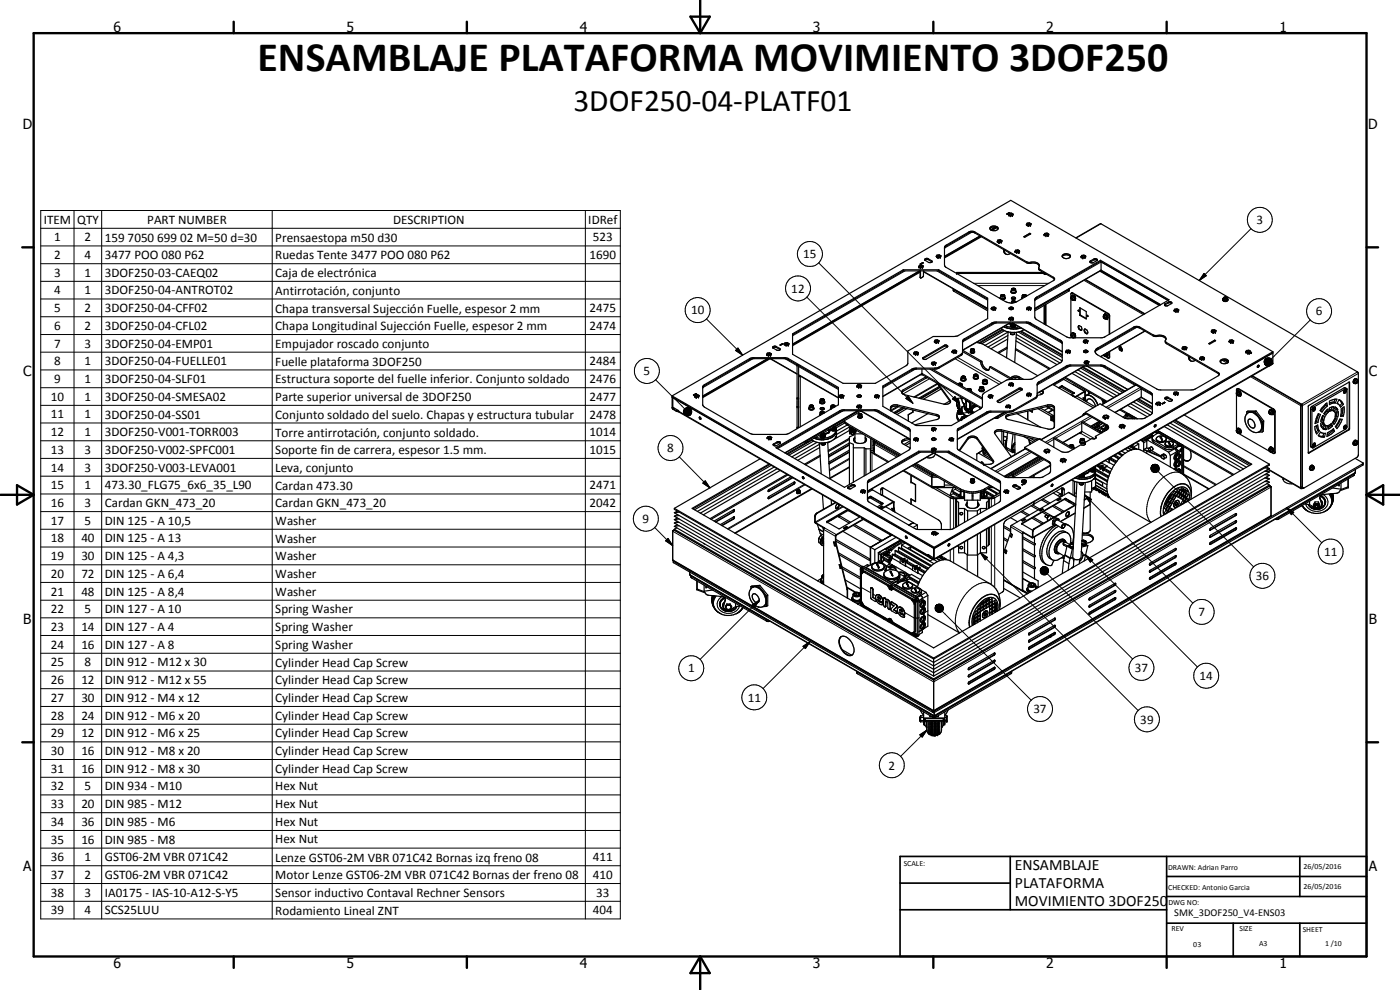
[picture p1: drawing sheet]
<svg xmlns="http://www.w3.org/2000/svg" width="420mm" height="297mm" viewBox="0 0 420 297" stroke-linecap="round" stroke-linejoin="round" font-family="sans-serif">
<defs><g id="words">
<text font-size="12.6" x="77.3" y="21.4">ENSAMBLAJE PLATAFORMA MOVIMIENTO 3DOF250</text>
<text font-size="9.4" x="172.1" y="33.2">3DOF250-04-PLATF01</text>
<g font-size="4.7">
<text x="304.6" y="261.1">ENSAMBLAJE</text>
<text x="304.6" y="266.5">PLATAFORMA</text>
<text x="304.6" y="271.9">MOVIMIENTO 3DOF250</text>
</g>
<g font-size="4.2">
<text x="34" y="9.6">6</text>
<text x="104" y="9.6">5</text>
<text x="174" y="9.6">4</text>
<text x="244" y="9.6">3</text>
<text x="314" y="9.6">2</text>
<text x="384" y="9.6">1</text>
<text x="6.8" y="38.7">D</text>
<text x="410.6" y="38.7">D</text>
<text x="7" y="112.9">C</text>
<text x="410.8" y="112.9">C</text>
<text x="7" y="187.1">B</text>
<text x="410.8" y="187.1">B</text>
<text x="7" y="261.4">A</text>
<text x="410.8" y="261.4">A</text>
<text x="34" y="290.4">6</text>
<text x="104" y="290.4">5</text>
<text x="174" y="290.4">4</text>
<text x="244" y="290.4">3</text>
<text x="314" y="290.4">2</text>
<text x="384" y="290.4">1</text>
</g>
<g font-size="3.9">
<text x="13.2" y="67.1">ITEM</text>
<text x="23.1" y="67.1">QTY</text>
<text x="44.2" y="67.1">PART NUMBER</text>
<text x="118" y="67.1">DESCRIPTION</text>
<text x="176.6" y="67.2">IDRef</text>
<text x="377.1" y="67.3">3</text>
<text x="16.2" y="77.8">2</text>
<text x="16.2" y="72.4">1</text>
<text x="25.4" y="77.7">4</text>
<text x="25.4" y="72.4">2</text>
<text x="31.4" y="77.8">3477 POO 080 P62</text>
<text x="31.4" y="72.5">159 7050 699 02 M=50 d=30</text>
<text x="82.6" y="77.8">Ruedas Tente 3477 POO 080 P62</text>
<text x="82.6" y="72.5">Prensaestopa m50 d30</text>
<text x="176.9" y="77.8">1690</text>
<text x="177.9" y="72.4">523</text>
<text x="241.1" y="77.5">15</text>
<text x="16.2" y="83.1">3</text>
<text x="25.4" y="83">1</text>
<text x="31.4" y="83.1">3DOF250-03-CAEQ02</text>
<text x="82.6" y="83.1">Caja de electrónica</text>
<text x="16.2" y="88.3">4</text>
<text x="25.4" y="88.3">1</text>
<text x="31.4" y="88.3">3DOF250-04-ANTROT02</text>
<text x="82.6" y="88.4">Antirrotación, conjunto</text>
<text x="237.5" y="87.8">12</text>
<text x="16.2" y="93.7">5</text>
<text x="25.4" y="93.7">2</text>
<text x="31.4" y="93.7">3DOF250-04-CFF02</text>
<text x="82.6" y="93.8">Chapa transversal Sujección Fuelle, espesor 2 mm</text>
<text x="176.9" y="93.7">2475</text>
<text x="207.4" y="94.3">10</text>
<text x="394.9" y="94.7">6</text>
<text x="16.2" y="99">6</text>
<text x="25.4" y="99">2</text>
<text x="31.4" y="99">3DOF250-04-CFL02</text>
<text x="82.6" y="99.1">Chapa Longitudinal Sujección Fuelle, espesor 2 mm</text>
<text x="176.9" y="99">2474</text>
<text x="16.2" y="104.3">7</text>
<text x="25.4" y="104.3">3</text>
<text x="31.4" y="104.3">3DOF250-04-EMP01</text>
<text x="82.6" y="104.4">Empujador roscado conjunto</text>
<text x="16.2" y="109.6">8</text>
<text x="25.4" y="109.6">1</text>
<text x="31.4" y="109.6">3DOF250-04-FUELLE01</text>
<text x="82.6" y="109.7">Fuelle plataforma 3DOF250</text>
<text x="176.9" y="109.6">2484</text>
<text x="193.2" y="112.6">5</text>
<text x="16.2" y="114.9">9</text>
<text x="25.4" y="114.9">1</text>
<text x="31.4" y="114.9">3DOF250-04-SLF01</text>
<text x="82.6" y="115">Estructura soporte del fuelle inferior. Conjunto soldado</text>
<text x="176.9" y="114.9">2476</text>
<text x="15.2" y="120.2">10</text>
<text x="15.2" y="125.6">11</text>
<text x="25.4" y="120.2">1</text>
<text x="25.4" y="125.6">1</text>
<text x="31.4" y="120.2">3DOF250-04-SMESA02</text>
<text x="31.4" y="125.6">3DOF250-04-SS01</text>
<text x="82.6" y="120.3">Parte superior universal de 3DOF250</text>
<text x="82.6" y="125.6">Conjunto soldado del suelo. Chapas y estructura tubular</text>
<text x="176.9" y="120.2">2477</text>
<text x="176.9" y="125.6">2478</text>
<text x="15.2" y="130.9">12</text>
<text x="25.4" y="130.9">1</text>
<text x="31.4" y="130.9">3DOF250-V001-TORR003</text>
<text x="82.6" y="131">Torre antirrotación, conjunto soldado.</text>
<text x="176.9" y="130.9">1014</text>
<text x="15.2" y="136.2">13</text>
<text x="25.4" y="136.2">3</text>
<text x="31.4" y="136.2">3DOF250-V002-SPFC001</text>
<text x="82.6" y="136.3">Soporte fin de carrera, espesor 1.5 mm.</text>
<text x="176.9" y="136.2">1015</text>
<text x="200.3" y="135.8">8</text>
<text x="15.2" y="141.5">14</text>
<text x="25.4" y="141.5">3</text>
<text x="31.4" y="141.5">3DOF250-V003-LEVA001</text>
<text x="82.6" y="141.5">Leva, conjunto</text>
<text x="15.2" y="146.8">15</text>
<text x="25.4" y="146.8">1</text>
<text x="31.4" y="146.8">473.30_FLG75_6x6_35_L90</text>
<text x="82.6" y="146.9">Cardan 473.30</text>
<text x="176.9" y="146.8">2471</text>
<text x="15.2" y="152.1">16</text>
<text x="25.4" y="152.1">3</text>
<text x="31.4" y="152.2">Cardan GKN_473_20</text>
<text x="82.6" y="152.2">Cardan GKN_473_20</text>
<text x="176.9" y="152.1">2042</text>
<text x="15.2" y="157.4">17</text>
<text x="25.4" y="157.4">5</text>
<text x="31.4" y="157.4">DIN 125 - A 10,5</text>
<text x="82.6" y="157.5">Washer</text>
<text x="192.9" y="156.9">9</text>
<text x="15.2" y="162.7">18</text>
<text x="24.4" y="162.7">40</text>
<text x="31.4" y="162.7">DIN 125 - A 13</text>
<text x="82.6" y="162.8">Washer</text>
<text x="397.4" y="166.8">11</text>
<text x="15.2" y="168.1">19</text>
<text x="15.2" y="173.4">20</text>
<text x="24.4" y="168.1">30</text>
<text x="24.4" y="173.4">72</text>
<text x="31.4" y="168.1">DIN 125 - A 4,3</text>
<text x="31.4" y="173.4">DIN 125 - A 6,4</text>
<text x="82.6" y="168.1">Washer</text>
<text x="82.6" y="173.4">Washer</text>
<text x="15.2" y="178.7">21</text>
<text x="24.4" y="178.7">48</text>
<text x="31.4" y="178.7">DIN 125 - A 8,4</text>
<text x="82.6" y="178.8">Washer</text>
<text x="376.9" y="174">36</text>
<text x="15.2" y="184">22</text>
<text x="25.4" y="184">5</text>
<text x="31.4" y="184">DIN 127 - A 10</text>
<text x="82.6" y="184.1">Spring Washer</text>
<text x="359.7" y="184.8">7</text>
<text x="15.2" y="189.3">23</text>
<text x="24.4" y="189.3">14</text>
<text x="31.4" y="189.3">DIN 127 - A 4</text>
<text x="82.6" y="189.4">Spring Washer</text>
<text x="15.2" y="194.6">24</text>
<text x="24.4" y="194.6">16</text>
<text x="31.4" y="194.6">DIN 127 - A 8</text>
<text x="82.6" y="194.7">Spring Washer</text>
<text x="15.2" y="199.9">25</text>
<text x="25.4" y="199.9">8</text>
<text x="31.4" y="199.9">DIN 912 - M12 x 30</text>
<text x="82.6" y="200">Cylinder Head Cap Screw</text>
<text x="206.5" y="201.8">1</text>
<text x="340.6" y="201.7">37</text>
<text x="15.2" y="205.3">26</text>
<text x="24.4" y="205.3">12</text>
<text x="31.4" y="205.3">DIN 912 - M12 x 55</text>
<text x="82.6" y="205.4">Cylinder Head Cap Screw</text>
<text x="360" y="204">14</text>
<text x="15.2" y="210.6">27</text>
<text x="15.2" y="215.9">28</text>
<text x="24.4" y="210.6">30</text>
<text x="24.4" y="215.9">24</text>
<text x="31.4" y="210.6">DIN 912 - M4 x 12</text>
<text x="31.4" y="215.9">DIN 912 - M6 x 20</text>
<text x="82.6" y="210.7">Cylinder Head Cap Screw</text>
<text x="82.6" y="215.9">Cylinder Head Cap Screw</text>
<text x="224.4" y="210.5">11</text>
<text x="310.1" y="214">37</text>
<text x="15.2" y="221.2">29</text>
<text x="24.4" y="221.2">12</text>
<text x="31.4" y="221.2">DIN 912 - M6 x 25</text>
<text x="82.6" y="221.3">Cylinder Head Cap Screw</text>
<text x="342.2" y="217.1">39</text>
<text x="15.2" y="226.5">30</text>
<text x="24.4" y="226.5">16</text>
<text x="31.4" y="226.5">DIN 912 - M8 x 20</text>
<text x="82.6" y="226.6">Cylinder Head Cap Screw</text>
<text x="15.2" y="231.8">31</text>
<text x="24.4" y="231.8">16</text>
<text x="31.4" y="231.8">DIN 912 - M8 x 30</text>
<text x="82.6" y="231.9">Cylinder Head Cap Screw</text>
<text x="266.6" y="230.9">2</text>
<text x="15.2" y="237.2">32</text>
<text x="25.4" y="237.1">5</text>
<text x="31.4" y="237.2">DIN 934 - M10</text>
<text x="82.6" y="237.1">Hex Nut</text>
<text x="15.2" y="242.4">33</text>
<text x="24.4" y="242.4">20</text>
<text x="31.4" y="242.4">DIN 985 - M12</text>
<text x="82.6" y="242.4">Hex Nut</text>
<text x="15.2" y="247.8">34</text>
<text x="24.4" y="247.8">36</text>
<text x="31.4" y="247.8">DIN 985 - M6</text>
<text x="82.6" y="247.8">Hex Nut</text>
<text x="15.2" y="253.1">35</text>
<text x="24.4" y="253.1">16</text>
<text x="31.4" y="253.1">DIN 985 - M8</text>
<text x="82.6" y="253.1">Hex Nut</text>
<text x="15.2" y="258.4">36</text>
<text x="15.2" y="263.7">37</text>
<text x="25.4" y="258.4">1</text>
<text x="25.4" y="263.7">2</text>
<text x="31.4" y="258.4">GST06-2M VBR 071C42</text>
<text x="31.4" y="263.7">GST06-2M VBR 071C42</text>
<text x="82.6" y="258.5">Lenze GST06-2M VBR 071C42 Bornas izq freno 08</text>
<text x="82.6" y="263.8">Motor Lenze GST06-2M VBR 071C42 Bornas der freno 08</text>
<text x="177.9" y="258.4">411</text>
<text x="177.9" y="263.7">410</text>
<text x="15.2" y="269">38</text>
<text x="25.4" y="269">3</text>
<text x="31.4" y="269">IA0175 - IAS-10-A12-S-Y5</text>
<text x="82.6" y="269.1">Sensor inductivo Contaval Rechner Sensors</text>
<text x="178.9" y="269">33</text>
<text x="15.2" y="274.3">39</text>
<text x="25.4" y="274.3">4</text>
<text x="31.4" y="274.3">SCS25LUU</text>
<text x="82.6" y="274.4">Rodamiento Lineal ZNT</text>
<text x="177.9" y="274.3">404</text>
</g>
<text font-size="3.1" x="352.4" y="275">SMK_3DOF250_V4-ENS03</text>
<g font-size="2.4">
<text x="271.2" y="259.7">SCALE:</text>
<text x="350.6" y="261">DRAWN: Adrian Parro</text>
<text x="391.2" y="260.6">26/05/2016</text>
<text x="350.6" y="267">CHECKED: Antonio Garcia</text>
<text x="391.2" y="266.7">26/05/2016</text>
<text x="350.6" y="271.4">DWG NO:</text>
<text x="351.6" y="279.3">REV</text>
<text x="372" y="279.4">SIZE</text>
<text x="391" y="279.6">SHEET</text>
<text x="358.1" y="284.1">03</text>
<text x="377.9" y="283.8">A3</text>
<text x="397.7" y="283.8">1 /10</text>
</g>
</g></defs>
<g fill="none" stroke="#000" stroke-width=".35">
<path d="M275.7 80h.1M276 79.8l.4-.1 .4 .2-.5 .2zM276.9 78.8l-.7 .4 .1 .1M276.9 78.8l.2 .1-.8 .4M276.9 78.8h.1M276.9 78.8l.1 .1M277 78.9h.1M277 78.9l-.7 .4M277.1 79.8l-.6-.3-.5 .1-.3 .4M277.1 79.8l-.2 .4M277.1 79.8v.1M277.5 77.8l.6-.3 .4 .1 1.1 .7 .1 .3-.4 .2a2.06 2.06 0 0 1-1.8-.8z"/>
<path d="M277.6 78.1l.8-.2 1.3 .7M281 76.9l.2-.3 .6-.1 .6 .2-.2 .4M281 76.9l.1 .1M281 76.9v.1M281 77h.1M281.1 77l.4 .2M281.4 76.7l.6 .1a.32 .32 0 0 1-.3 .3 .32 .32 0 0 1-.3-.4zM281.5 77.2h.1M281.5 77.2l.1 .1M281.5 77.2v.1M281.6 77.2v.1M282.1 77.1l-.5 .1"/>
<path d="M282.1 77.1l-.5 .2M282.2 77.1h-.1M283.5 74.6l.3-.6 7-4.1 1.4-.2 16.5 9.3a2.87 2.87 0 0 1 3.2 .8M294.2 70.8l-10.7 6.2M294.3 70.9l-10.8 6.3M294.5 71l-11 6.4M297.1 68.7l.8-.6 1 .1 .6 .5M298.8 68.2l-1.4 .8M299 68.2l-1.5 .9M299.2 68.3l-1.5 .8M299.3 72.4l.2-.4 .8-.1 .4 .4-.3 .3M299.3 72.4h.1"/>
<path d="M299.4 72.4l.4 .3 .6-.1M299.5 68.6a1.52 1.52 0 0 1-2.2 .4l-.2-.3M299.5 68.6a1.3 1.3 0 0 0-1.2-.8 1.3 1.3 0 0 0-1.2 .9M299.7 72.2l.7 .1-.5 .2zM300.4 72.6h.1M301.7 76.1l-.3-1.1-.2-.2 .2 1 .5 .4M302.2 64.2l.9-.3-.8 .4zM302.2 64.2l.8-.3zM302.7 64.4v.1M302.7 64.5l.4 .2M303 63.9h.1M303.1 64.2l.5-.1 .1 .3-.6 .1z"/>
<path d="M303.1 64.7l.1 .1M303.1 64.7h.1M303.2 64.7v.1M303.2 76l-.1 .2a1.16 1.16 0 0 1-1.4-.1M303.8 64.6l-.6 .1M303.9 64.6h-.1M304 64.3l-.6-.4-.6 .2-.1 .3M304 64.3l-.1 .3M304.7 75.5v-.4l.9-.1 .4 .3-.2 .3M304.7 75.5l.3 .2M305 75.2l.7 .2-.6 .2zM305 75.7h.2"/>
<path d="M305.1 75.7l.1 .1M305.1 75.7v.1M305.2 75.7v.1M305.8 75.6h.1M305.8 75.6l-.6 .1M307.3 71l1.8-1 .2 .2-1.8 1zM308 67.3l.3-.4 .6-.1 .5 .3-.1 .4M308 67.3l.1 .1M308 67.3v.1M308 67.4h.1M308.1 67.4h.1M308.1 67.4l.4 .2"/>
<path d="M308.5 67.6h.1M309.1 67.6h-.5M309.3 67.5l-.2 .1M313.7 70.3l.4-.2 .3 .3-.4 .1zM313.8 70.7h.1M313.9 70.7h.1M314.5 70.6l-.6 .1M314.6 70.6l.1-.3-.6-.4-.6 .2-.1 .4 .4 .2M314.6 70.6h-.1M314.6 70.6h.1M318.8 77a1.58 1.58 0 0 1 2.4 0M318.9 76.5a1.44 1.44 0 0 1 2.4 .5 1.46 1.46 0 0 1-2.5-.2z"/>
<path d="M322.9 71.4l7.4-4.3 77.3 44.7v24.9l-.3 .5-15.9 9.2h-.4M324.5 77l.4 .3M324.5 77l.1-.3 .6-.2 .6 .3-.1 .4M324.5 77h.1M324.8 76.8l.5-.1 .2 .2-.5 .2zM324.9 77.3h.1M325.6 77.2v.1M325.6 77.2l-.6 .1M325.7 77.2h-.1M325.7 77.2h.1M327.1 78.4l1.2-.7a.56 .56 0 0 1 .7-.2 .56 .56 0 0 1 .3 .6l-1.2 .8-.8-.1zM329.3 78.1l-.7-.2-1.5 .8"/>
<path d="M330.3 78.4l-19.2 11.1-.6 .7M330.3 78.1v.3M330.3 78.4l20.3 11.7M330.4 78.5v2.7M271.1 80.9l-33.2 19.3v6.1l15.1 8.7h9.7l9.4-5.4 .3-.5v-3.8l7.7-4.3h6.2l1.2-.2 8.9-5.2v-6.1l-14.7-8.6M271.1 80.9h10.6M271.1 81.3h10.6M271.1 81.3l-33.2 19.2M271.1 80.9v.4M275.7 80l.4 .3M276.1 80.3h.2M276.1 81.7l-38.2 22"/>
<path d="M276.1 81.4l-38.2 22.1M276.3 81.3v2.1M276.3 83.4l-.2-.2v-1.9l-38.2 22M276.8 80.2l-.5 .1M276.9 80.2h-.1M277.1 81.5l19.3 11.1M277.1 81.3v1.7l-.8 .4M281.7 81.3l14.7 8.5M281.7 80.9v.4M286.1 86.8l10.3 6M286.1 86.7l.1 .7 10.2 5.9M297.5 92.5l.1-.3 .7-.1 .5 .2-.1 .4"/>
<path d="M297.5 92.5v.1M297.5 92.6l.4 .3M297.5 92.6l.4 .2M297.9 92.3l.3-.1 .4 .3-.6 .2zM297.9 92.9h.2M297.9 92.8v.1M297.9 92.8l.2 .1M298.6 92.8l-.5 .1M298.7 92.8h-.1M298.7 92.7l-.1 .1M298.7 92.7v.1M300.2 89.4a.98 .98 0 0 0 1.5 0"/>
<path d="M300.3 89.1l-.1 .5M300.3 88.6l.4-.2 .7 .1v1h-1zM300.4 98.5l.6 .5M300.6 88.6v.2M300.8 98.8l-7 4.1M301 88.5l.3 .1-.1 .3-.6-.1v-.2M301 88.8l-.2 .1M301 88.5l-.4 .1M301 88.5v.3M301 88.8l.1 .1M301 99l-6.9 4M301.3 98l.7 .3a7.3 7.3 0 0 0 4.4 .1"/>
<path d="M301.3 88.4v.1M301.4 99.2l-6.7 3.9M301.5 89.1l.1 .6-.9 .2M301.7 97.7l2.2 .5 1.9-.1M302.5 99.6l-.4 7.8M302.5 99.6l-6.9 4M302.8 95.6l.2-.3 .7-.1 .5 .3-.2 .3M302.8 95.6v.1M302.8 92.4a.71 .71 0 0 1 .8-.3 .71 .71 0 0 1 .5 .6 .71 .71 0 0 1-.7 .2 .71 .71 0 0 1-.6-.5zM302.8 95.7l.6 .2M302.9 92.7l.4-.2 .8 .2M302.9 97.1l.7 .1"/>
<path d="M303 97l.1 .1M303.2 97.2h.2l-.1 .2M303.2 96.9l-14.2 8.2M303.3 97.7a.94 .94 0 0 0 1.4 0M303.3 99.7l.2 .7 1-.2v-.5l-.9 .2-.3-.2M303.3 97.4v.2l.5 .3M303.3 97.4a.69 .69 0 0 0 .4 .8 .69 .69 0 0 0 .8-.1l.2-.3v-.3l-.2 .3M303.3 97.4l.6 .3M303.5 97.2l.5 .3 .5-.2M303.6 86.8a.77 .77 0 0 1 1.2 0v.6a.72 .72 0 0 1-1.2 .1zM303.6 87.2l-.2 .5 .8 .4 .5-.2 .2-.5M303.6 89.7v-.2a.6 .6 0 0 1 .6-.4 .6 .6 0 0 1 .5 .6"/>
<path d="M303.6 89.7l.5 .1 .6-.1M303.6 97.2h.8M303.6 89.7h1.1M303.8 96.9l15 8.7M303.9 97.7l-.1 .2M303.9 95.5h.1M303.9 97.1h.3M303.9 86.7v.2M303.9 90.4v.3M303.9 95.8v.1M303.9 95.8l-.5 .1M303.9 95.9h-.5"/>
<path d="M304 97l-.4 .2M304 95.8l-.1 .1M304 95.8h.1M304 95.8h-.1M304.2 90.4l.2 .3-.3 .1-.3-.2 .1-.2M304.2 86.6l.2 .4h-.3l-.3-.1 .1-.2M304.2 86.6l-.3 .1M304.2 86.9l-.2 .1M304.2 86.6v.3M304.2 90.4v.3M304.2 86.9l.1 .1M304.2 90.4h-.3"/>
<path d="M304.2 90.7h-.2M304.2 90.7h.1M304.5 97.6l-.6 .1M304.5 97.8l-.7 .1M304.5 97.6v.2M304.6 97.4l-.1 .2M304.8 90.7l-.3-.4h-.7l-.2 .6M304.8 87.2l.1 .2M304.9 87.4a.91 .91 0 0 1-1.5 .1M305 99.7l-.5 9.1M305.6 99.6l13.2 7.6M306.2 99.5l12.6 7.2"/>
<path d="M306.5 99.4l12.3 7M306.7 89.4l.1 .2M306.8 89.1l-.1 .6M307.2 88.6v.2M307.3 98.9l-1 .5a6.9 6.9 0 0 1-4.6-.1l-.7-.3M307.5 88.5v.3M307.5 88.5l.3 .1-.1 .3-.6-.1 .1-.2M307.5 88.5l-.3 .1M307.5 88.8l-.3 .1M307.5 88.8l.1 .1M308 88.9v-.3a.81 .81 0 0 0-1.2 .1l.1 .8M308.1 92.6l.4 .3"/>
<path d="M308.1 92.6l.2-.4 .6-.1 .5 .2-.1 .4M308.1 92.6l.4 .2M308.5 92.9h.2M308.5 92.8v.1M308.5 92.8l.2 .1M308.6 92.3l.5 .1a.34 .34 0 0 1-.3 .3 .34 .34 0 0 1-.4-.2zM309.2 92.8l-.5 .1M309.3 92.7v.1M309.3 92.8h-.1M309.3 92.7l-.1 .1M310.8 89.4l19.5-11.3 20.5 11.9-19.3 11.1-.8 .2h-9.7l-.8-.2-9.4-5.5-.3-.5v-5.2zM311.7 80.5l4.4 2.7 .4 .5-.1 .3-11.4 6.6a3.6 3.6 0 0 1-3.3-.1l-17.9-10.4-.3-.6v-5.5l7.3-4.4 1.4-.2 16.5 9.3a2.84 2.84 0 0 1 3.2 .8 1.33 1.33 0 0 0 .2 1.7l1 .5"/>
<path d="M313.3 91.6v5.6M313.4 81.9l2.7 1.6 .3 .4M313.5 82h.1M313.5 91.6v5.7M313.6 82h-26.5v-.3h26.3v.6h.7M313.8 91.4v6.1M320.9 86.7l-.2 .7-10.2 5.9M320.9 86.8l-10.4 6M321.4 89.5l.4 .5 .6 .1M321.5 88l-.1 12.8 .6 .5M321.5 89.5l.1 .2M321.5 88l11.2 6.3 .2 .4v5.6"/>
<path d="M321.5 88l.5-.1 10.8 6.3 .2 .5v5.5M321.6 88.9a.79 .79 0 0 1 .9 .9M321.6 88.9l-.2 .3M321.6 88.8v.1M321.6 88.8l.5 .1 .4 .9M321.7 89.4l-.2 .1M321.7 89.4l.2 .3M321.8 89.5v.2M321.8 89.7h-.2M321.8 89.7h.1M321.8 100l.6 .7M321.8 88.7l-.1 .1"/>
<path d="M321.8 88.7h.3M321.8 89.5l-.2-.2-.1 .2M321.8 99.8a.8 .8 0 0 1 .9 .6 .8 .8 0 0 1-.4 .9M321.8 88.6h.1M321.8 99.8l-.2 .2M321.8 99.8l.1 .1M321.9 88.6l.7 .4M321.9 88.6l-.1 .1M321.9 89.7l-.1 .2-.2-.2M321.9 88.7l-.3 .1M321.9 99.9l-.3 .1M322 88.7l.4 .2"/>
<path d="M322 99.9l.4 .2M322.1 99.9l-.4 .1M322.2 88.8l.2 .1M322.2 100l.2 .1M322.4 88.9l.3 .5M322.5 89.8l-.4 .3M322.5 89.8v.1M322.5 89.8h.1M322.5 89.9l-.1 .2M322.6 89.2l.1 .3M322.6 89l.1 .1M322.6 89l.2 .6-.1 .3"/>
<path d="M322.6 89.9l-.1 .1M322.6 89.7h.1M322.7 89.4l-.1 .5M322.7 89.9l-.3 .2M322.7 89.7l-.1 .2M322.7 89.7l-.2 .2M322.7 89.6l-.2 .2M323.7 93.1l.1 .2M323.7 93.1l-.2 .1 .2 .2M323.7 93.1h.1M323.7 93.4h.1M323.8 93.1v.2"/>
<path d="M323.8 97.7a1 1 0 0 1 .8 1.3v.1M323.8 97.7l-.2 .5 .3 .7M323.8 97.7v.6l.3 .5M323.8 93.3v.1M323.9 98.9l.5 .2M324.1 92.3l1.9 1.2v2.2l-1.9-1.1zM324.1 98.8l.4 .3M324.1 98.8l-.2 .1M324.2 94.5l-.1 .1M324.2 92.4v2.1M324.2 94.5l1.8 1M324.5 99.1h-.1"/>
<path d="M324.5 99.1h.1M324.6 99.1h-.2M325.6 98.7l-.2 .5 .3 .7M325.6 98.7a.98 .98 0 0 1 .7 1.4M325.6 98.7l-.1 .4 .3 .7M325.7 83.9l17.8 10.3M325.7 99.9l.6 .2M325.8 83.9l17.8 10.2M325.8 99.8l-.1 .1M325.8 99.8l.5 .3M326.3 94.6l.2 .3M326.3 94.6l-.1 .2 .2 .2"/>
<path d="M326.5 95h-.1M326.5 94.9v.1M330.1 81.4l17.8 10.3M330.3 81.3l17.8 10.3M330.4 81.2l17.9 10.3M330.4 81.2l-19.9 11.4M331.2 94.6l.3-.2 .5 .4M331.2 94.6v.8l.5 .3 .5-.1M331.2 95.1l.1-.1 .3 .3-.1 .2-.2-.1M331.2 95.1l.1 .3M331.2 95.1l.2-.1 .1 .2M331.4 94.4l-.2 .2"/>
<path d="M331.4 94.4l.6 .3M331.4 94.4l.5-.2 .4 .4M331.5 95.2l-.2 .2M331.5 95.2l.1 .1M331.6 94.3l.7 .6v.7M331.6 94.3h-.1M331.6 94.3l-.2 .1M332 94.8l.3 .6M332 94.7l.2 .4M332.2 95.4l-.3 .3M332.2 95.6h.1M332.2 95.1v.3"/>
<path d="M332.2 95.4l.1 .1M332.2 95.4h.1M332.3 95.5l-.1 .1M332.3 95.6l-.2 .1M332.3 94.6l.1 .1M332.3 94.6h.1M332.3 95.5v.1M332.3 95.3h.1M332.3 95l.1 .2M332.4 94.7h.1M332.4 95.5l-.1 .1M332.4 95.4l-.1 .1"/>
<path d="M332.4 94.7l.2 .5-.2 .3M332.4 95.3l-.1 .2M332.4 95.2l-.1 .2M343.6 99.4l-13.2 7.6M349.5 91.2l1.5-.7a.44 .44 0 0 1 .5 .1 .44 .44 0 0 1 .1 .5l-1.3 .7-.7-.1zM351.6 91.1l-.8-.3-1.3 .8M352.4 93.1l.1-.3 .7-.1 .5 .2-.1 .4M352.4 93.1l.1 .1M352.4 93.1h.1M352.5 93.2l.3 .2M352.7 93l.4-.2 .3 .3-.4 .2zM352.8 93.4l.1 .1"/>
<path d="M352.8 93.4h.2M352.8 93.4l.2 .1M353 93.4v.1M353.5 93.3l-.5 .1M353.5 93.3l-.5 .2M353.6 93.3h-.1M353.6 93.3h.1M363.6 99.4l.2-.4 .7-.1 .4 .2-.1 .5-.7 .1M363.6 99.4l.4 .3M363.9 99.2l.7 .1-.6 .2zM364 99.7h.1M367 89.7a.74 .74 0 0 0 .7 .8 .74 .74 0 0 0 .8-.7l-.3 .2"/>
<path d="M367 89.9l.1 .2M367.1 89.5l.5-.4 .4 .1 .4 .3M367.1 90.1l.5 .2M367.1 89.5v.3l.6 .3M367.1 89.5l-.1 .2M367.1 90.1l.6 .2M367.5 89.2l-.1 .2 .5 .1M367.5 89.2v.3l.3-.1M367.8 89.2l.1 .3M367.8 89.2h-.3M367.8 89.2v.2M367.8 89.4l.1 .1"/>
<path d="M367.9 90.1h-.2M368.1 90h.1M368.1 90l.1 .2M368.1 90.1l.2 .1M368.2 90.2l-.4 .1M368.2 90l.1 .2M368.2 90.2l-.6 .1M368.4 89.5l.1 .5-.3 .2M368.4 89.5a.75 .75 0 0 1-.6 .6 .75 .75 0 0 1-.8-.4M368.5 90l-.2 .2M201.7 118.8l78.7 45.4M201.7 118.8v.3l78.7 45.4"/>
<path d="M201.7 119.2v3.4l1.4 .8h.6M201.7 119.2l.2 .1M201.8 119.1l-.1 .1M201.9 119.3v3.1l1 .8h.8M201.9 119.3l78.3 45.2M202 119.3h-.1M208.5 118.9l.2-.5h.7l.4 .3-.1 .3M208.5 118.9l.4 .2 .8-.1M208.5 118.8v.1M208.8 118.7l.4-.2 .3 .3-.5 .2zM209 118.2l-.9 .3 .2 .1M209 118.2l-.7 .4"/>
<path d="M209 118.2h.1M209.6 119h.1M211 115.8l14.2-8.3 .8-.2h9.6l.8 .2 15.2 8.7v5.3l-15.1 8.6-.8 .2h-9.6l-1-.3-13.8-8-.4-.4zM230.1 106.3l.6 .3h.5M230.1 106.3l.3-.4 .5-.1 .5 .3-.1 .4M230.1 106.3h.1M230.5 107.6l-19.6 11.3M230.5 106.1l.7 .1a.35 .35 0 0 1-.4 .2 .35 .35 0 0 1-.3-.3zM230.8 107.6l-19.9 11.5M231.1 107.6l8.1 4.7M231.1 107.6l-20.2 11.7M231.2 106.6h.1"/>
<path d="M231.3 106.5l-.1 .1M231.9 104.4a.61 .61 0 0 1 1-.5l1.1 .6 .1 .4M231.9 104.4l1.4 .7 .8-.2M231.9 104.4l.9-.2 1.3 .7M234.8 103.1l-.7 .4 .2 .1M234.8 103.1l.2 .1M234.8 103.1h.1M234.9 103.1l-.8 .4 .2 .1M235 103.2l-.7 .4M235 103.2h.1M235.4 103.3l.6 .2M235.4 103.3l.1-.4 .8-.1 .5 .3-.2 .3"/>
<path d="M235.4 103.3h.1M235.8 103h.4l.3 .2-.5 .2-.3-.1zM235.9 103.5h.1M236.5 103.5h-.5M236.6 103.4l-.1 .1M239.3 109.5l-2.9-1.7-.8-.2-9.9 .1-14.3 8-.5 .6M239.7 112.6l.4 .4 .3-.1M239.7 112.6l11.9 6.8M239.7 109.7l11.9 6.9M246.2 119.9v.8a.72 .72 0 0 0 1.2-.1l-.1-.7M246.2 119.9l.5-.3 .6 .3M246.2 119.9h.1"/>
<path d="M246.5 119.8v.3M246.8 119.8l.2 .3-.3 .1-.3-.2 .1-.2M246.8 119.8h-.3M246.8 119.8v.3M247.3 119.9h.1M252.2 118.8l.6-.1a.34 .34 0 0 1-.2 .4 .34 .34 0 0 1-.4-.3zM252.3 119.2h.2M253.3 118.7l-.6-.3-.5 .1-.3 .5 .4 .2M253.3 118.7l-.3 .4-.5 .1M253.3 118.7v.1M257.2 119l.4-.2 .9 .2M257.2 119a.86 .86 0 0 0 1.3 0"/>
<path d="M257.2 119v-.2l.4-.3h.6l.3 .5M257.5 115.7l.4-.2 .4 .3-.6 .2zM257.7 116.1v.1M258.3 116.1h-.5M258.3 116.1h.1M258.4 116l.2-.3-.5-.3-.8 .1-.1 .4 .6 .2M258.4 116l-.1 .1M258.4 116h.1M262.5 118.9v.1M262.5 119l.4 .2M262.8 118.7h.7a.33 .33 0 0 1-.3 .4 .33 .33 0 0 1-.4-.4zM262.9 119.2h.2"/>
<path d="M263.6 119.1l-.5 .1M263.7 119l-.1 .1M263.9 118.7l-.6-.3-.5 .1-.3 .5M263.9 118.7l-.2 .3M263.9 118.7v.1M274.3 106l.2-.4 .7-.1 .4 .2-.1 .5M274.3 106h.1M274.3 106l.4 .3 .7-.1M274.6 105.8l.5-.1 .2 .2a.35 .35 0 0 1-.4 .2 .35 .35 0 0 1-.3-.3zM275.5 106.2h-.1M276.7 110.7v1.5M276.7 112.2l.1 .2"/>
<path d="M276.7 112.2l-11.7 6.8M276.8 112.4l17.6 10.2M276.8 112.4h-.5M277.9 113.1l-6.9 3.9-.4 .5v.3l.9 .6 11.7 2.8a1.26 1.26 0 0 0 1.3 .1 1.26 1.26 0 0 0 .7-1.2l-3.6-4.9M278.3 113.3l-7.3 4.1-.4 .5M279.1 110.7l15.7 9.1M279.6 109v.1M279.6 109.1l.4 .2M279.8 110.7l15 8.7M280 108.8h.4l.2 .2-.7 .1zM280 109.3h.1M280.1 109.3v.1"/>
<path d="M280.7 109.3h-.6M280.7 109.3h.1M280.7 102.3l.5-.2 .3 .3-.5 .1zM280.7 109.2v.1M280.9 102.7h.1M280.9 108.8l-.6-.2-.6 .1-.1 .3M280.9 108.8v.1M280.9 108.9l-.2 .3M281.2 114.9l4 5.7M281.4 115.2l-6.8 4M281.5 102.7h-.6M281.5 102.7h.1"/>
<path d="M281.6 102.6l-.1 .1M281.6 102.6h.1M281.6 102.6v.1M281.8 102.3l-.6-.4-.5 .1-.3 .4 .5 .3M281.8 102.3l-.2 .3M281.9 116l-6.2 3.5M282.1 116.2l-5.9 3.3M282.1 116.2l-5.7 3.4M282.4 116.7l-5.3 3.1M284.4 104.1l-.5-.3-.5 .1-6.4 3.7M284.4 103.9l-.5-.4-.5 .1-6.5 3.8a.7 .7 0 0 0 1 .4l6.5-3.7M284.4 103.9v.2"/>
<path d="M284.4 103.9h.1M285.7 105.5l.3-.4 .7-.1 .4 .3-.1 .4M285.7 105.5h.1M285.8 105.5l.4 .2M285.8 105.5l.4 .3M286.1 105.3l.6-.1 .1 .3-.6 .1zM286.2 105.8h.1M286.2 105.7l.1 .1M286.2 105.7v.1M286.8 105.7l-.5 .1M287 105.7h-.2M287.7 115.1h.1"/>
<path d="M287.9 115.2l-.1 .2M287.9 115.2v.2M288.2 115.4l-.2 .1M288.2 115.1v.3M288.2 115.1l.2 .1-.3 .3M288.2 115.1l-.3 .1M288.2 115.4l.1 .1M288.4 113.9l.7 .3 .7-.3M288.4 115.1h.1M288.4 115.1l-.5-.1-.3 .2M288.4 119.5l.5 1.3 .5 .4M288.4 119.5h-1l-.3 .7"/>
<path d="M288.5 113.5l-.1 .4M288.5 115.1l.2 .2v.6M288.5 119.5l.1 .1M288.6 113a.77 .77 0 0 1 1.2 .2v.6a.82 .82 0 0 1-1.3 .1zM288.7 115.7l.2 .3M288.9 105.8l-.5 .5-7 4-7.3 .2-9.1 5.3v6.1l9.9 5.8h10.6l9-5.2 .3-.6v-3.4l.5-.6 7-3.9 7.5-.3 8.6-5 .4-.6v-5.3l-.4-.6-9.8-5.6h-10.2l-9.3 5.3-.2 .5v3.7l-.5 .6-7 3.9-6.7 .1-1 .3-8.7 5.1M288.9 102.7l.4-.6 8.8-5.1 9.9-.1 1.1 .2 9.3 5.4 .4 .6M288.9 113v.3M288.9 105.1l5.8 3.3M288.9 105.5l5.4 3.1M289.1 119.5l-.5 .1M289.2 112.9l.3 .2-.1 .2-.4 .1-.3-.2 .2-.2"/>
<path d="M289.2 112.9l-.3 .1M289.2 113.3h-.2M289.2 112.9v.4M289.2 113.3h.1M289.7 119.8l.1 .5M289.7 119.9l.1 .4M289.8 113.5l.1 .2a.81 .81 0 0 1-.7 .7 .81 .81 0 0 1-.8-.5M289.8 119.9v.2M289.9 113.8v.1M290.3 116.8l.9-.2 .3 .3v.6M290.6 116.8l-.1 .1M290.6 116.8v.2"/>
<path d="M290.9 117l-.2 .1M290.9 116.7l.3 .1-.1 .3h-.3M290.9 116.7v.3M290.9 116.7l-.3 .1M290.9 117l.1 .1M291.2 105.6l.1 .1M291.3 105.6l.7 .3M291.3 105.7l.4 .2M291.3 105.4l-.1 .3M291.3 105.4l.1 .1M291.3 105.3v.1M291.4 105.6l.3 .1"/>
<path d="M291.5 117.3l.1 .3M291.8 104.7v.3M291.8 104.7l-.2 .3 .3 .1M291.8 104.7l.3 .1M291.8 105h-.1M291.8 105h.2M291.9 105.7l.1 .1M292 105.8h.1M292.1 104.8l-.2 .3M292.1 104.8v.1M292.1 113.3l.1 .1M292.3 112.9l-.2 .6"/>
<path d="M292.3 105.6v-.9h-.9v.9l.9 .1M292.3 112.5l.3-.2 .8 .1v1h-1.1zM292.4 105.3v.1M292.4 105.5l-.2 .3M292.4 105.4l-.4 .3M292.4 105.4l.1 .2M292.5 105.6l-.5 .3M292.5 105.5l-.4 .5-.9-.3M292.6 112.4v.3M292.9 112.7h-.2M292.9 112.4l.2 .3-.6-.1 .1-.2M292.9 112.4h-.3"/>
<path d="M292.9 112.4v.3M292.9 112.7h.1M293.1 102.7l2 .6 16.3 9.4M293.5 112.9a.67 .67 0 0 1-.4 .8 .67 .67 0 0 1-.8-.2l-.1-.1M293.6 113.2a.82 .82 0 0 1-.6 .6 .82 .82 0 0 1-.9-.3M293.8 116.9a.93 .93 0 0 0 1.5 .1M294 116.7l-.2 .2M294.1 116.1h1l.1 .2-.1 .8h-1zM294.3 108.6v.3a2.25 2.25 0 0 0 2.2 2.1l.3-.2 .2-.6M294.3 116.2v.2M294.3 116.2l-.1 .2 .3 .1M294.7 108.4v.3a2.37 2.37 0 0 0 2 2.2h-.2"/>
<path d="M294.7 116.1l-.4 .1M294.7 108.4l-.4 .2M294.7 116.1l.2 .1-.1 .3h-.3M294.7 116.4l-.2 .1M294.7 116.1v.3M294.7 116.4l.1 .1M294.8 114.8a.78 .78 0 0 0 .8 .6 .78 .78 0 0 0 .8-.6M295 114.6h-.1a.78 .78 0 0 0 .7 .6 .78 .78 0 0 0 .8-.5l-.2-.1M295.1 114h1v1l-.9 .1-.2-.3zM295.2 116.7l.1 .2a.78 .78 0 0 1-.7 .6 .78 .78 0 0 1-.8-.6M295.3 114v.3M295.7 114v.3"/>
<path d="M295.7 114l.2 .1v.2l-.6-.1v-.2M295.7 114h-.4M295.7 114.3h-.3M295.7 114.3h.1M296.6 118.9l.1 .1M296.7 119l.3 .2M297 118.7l.5-.1 .2 .3-.4 .1zM297 110.2l.3-.2 6.8 3.8M297 110.2l6.4 3.6M297 119.2h.2M297.7 119.1l-.5 .1M297.8 119l-.1 .1"/>
<path d="M298 118.7l-.6-.3-.5 .1-.3 .4M298 118.7l-.2 .3M298 118.7v.1M302.3 104.1l-2.9 1.7M302.3 104.5l-2.5 1.5M302.4 101.7l-5 2.9M302.5 100.7l-6 3.4M302.8 115.4l.2-.4 .7-.1 .5 .3-.2 .3M302.8 115.4h.1M302.8 115.4l.6 .2M303.3 115.1l.6 .2-.6 .1-.2-.1zM303.3 115.6v.1"/>
<path d="M303.3 113.4a2.1 2.1 0 0 1 2.5-.3l1.4 .7M303.4 115.6l-.1 .1M303.6 113.6a2.45 2.45 0 0 1 2.9 .2M303.9 115.6h-.5M304 115.5l-.1 .1M304.7 104.6l10.5 6M304.7 104.9l10.2 5.8M304.9 102.3l12.3 7.1M305 101.3l13.1 7.6M305 100.3l13.7 7.9M306.7 117l-.8-.2-6.5 3.7M306.7 117a.61 .61 0 0 0-.9-.5l-6.4 3.7-.1 .3"/>
<path d="M306.7 117l-6.5 3.8-.9-.3M308.5 118.2h.6a.34 .34 0 0 1-.3 .3 .34 .34 0 0 1-.3-.3zM308.5 118.7h.2M309.2 118.6l-.5 .1M309.3 118.6h-.1M309.3 118.5l.1-.3-.5-.3-.6 .2-.2 .3 .4 .3M309.3 118.5l-.1 .1M309.3 118.5v.1M311.3 118.5l-.4 .7-6.9 3.9-1.1 .3h-5.8l-.9 .2-8.8 5.1v6.1l14.1 8.2M311.3 115.6l.3-.6 8.9-5.1 9.9-.1 1.1 .2 13.8 8 .6 .6M312.5 117.3l.6 .6M312.9 117.1l.1 .9-.5 .4-1.2 .3"/>
<path d="M316 115.4l12.1 6.9M317.7 116.3l1.1-.5 3.6 2.2M317.8 116.4l1-.4 3.5 2M318 116.5l.5-.3 3.5 2v-.4M319.1 113.5l.1 .3 6.5 3.6M319.4 113.4l12.6 7.2M319.7 113.2l12.6 7.2M319.9 105.5l.2-.4 .7-.1 .4 .3-.1 .4M319.9 105.5h.1M319.9 105.5l.4 .2M319.9 105.5l.4 .3M320.2 105.3l.5-.1 .2 .2-.4 .2z"/>
<path d="M320.3 105.8h.2M320.3 105.7l.2 .1M320.3 105.7v.1M321 105.7h.1M321 105.7l-.5 .1M321.1 105.7h-.1M321.5 100.7h.3l.1 .3h-.3M321.5 100.7l.1 .3M321.6 100.1l.5 .1M321.6 100.1l-.2 .4M321.6 100v.1M321.7 100.6l-.2 .1"/>
<path d="M321.7 100.6l.1 .3M321.7 112l12.6 7.3M321.8 100.9l-.2 .1M321.8 100.9h.1M322 118.7l.4 .2-.2 .1M322 118.7l.3 .3M322 118.7l-.1 .1M322.3 100.3l.2 .4M322.3 118h.1M322.3 118l-.8 .5M322.4 100.1l.3 .5-.1 .5M322.4 100.7l.1 .3"/>
<path d="M322.5 101v.1M322.5 101l-.4 .3M322.5 100.7v.3M322.5 101h.1M322.5 101.1l-.1 .2M322.6 100.5l.1 .2M322.6 101.1l-.1 .1M322.6 100.9h.1M322.6 111.5l12.6 7.2M322.7 101.1l-.1 .1M322.7 101l-.1 .1M322.7 100.9l-.2 .2"/>
<path d="M322.7 100.8l-.2 .2M323.2 118.9l5.4 3.1M323.5 111l12.6 7.2M324.4 110.5l12.6 7.2M324.8 110.2l12.6 7.3M325.1 110.1l12.5 7.2M325.2 102.4h.1M325.2 105.3a.63 .63 0 0 1 .7-.3 .63 .63 0 0 1 .5 .7h-.2a.7 .7 0 0 1-1-.4zM325.2 102.4l.4 .3M325.2 119.4l.2 .7M325.2 105.6l.6-.2 .7 .2M325.4 119.5l-.1 .3v-.2"/>
<path d="M325.4 119.5l-.4-.1 .2 .6M325.4 119.5l.1 .8M325.4 102.3a.39 .39 0 0 1 .5-.2 .39 .39 0 0 1 .3 .3l-.5 .1zM325.5 109.8l-14.2 8.3M325.5 117.6h.1M325.5 117.6l-2.8 1.6M325.6 117.6v1.8l.2 1M325.6 102.7h.1M325.7 117.4v1.9l.3 1.2M325.7 117.4l-3.2 1.7M325.7 118.9a2.3 2.3 0 0 1 3 1.2l.7 1.5M325.8 108.5h.6a.32 .32 0 0 1-.3 .4 .32 .32 0 0 1-.3-.4z"/>
<path d="M325.8 109.8l.2 .1M325.9 109h.1M325.9 118.7a2.85 2.85 0 0 1 3.3 2.1l.3 .7M325.9 118.7l-.2 .1M326.3 102.6h.1M326.4 102.6h.1M326.4 102.6l-.7 .1M326.4 109.8l-.2 .1 12.2 7M326.5 102.3l-.5-.4-.6 .1-.2 .4M326.5 102.3l-.1 .3M326.6 108.8l-.6 .2M326.6 108.8v.1"/>
<path d="M326.7 117.6h.1M326.7 117.6v.6M326.8 117.6h-.1M326.8 108.5l-.6-.3-.6 .2-.2 .4 .5 .2M326.8 108.5l-.2 .3M326.8 108.5v.1M327.3 117.9l-1.4 .8M328.7 105.5l.7 1 18.4 10.5h10.2l7.6-4.2 .3-.4M330.7 119.8l.4 1.3M331.1 106.6l.3 .2M331.2 106.6l.4 .3h.5M331.3 106.5v.1"/>
<path d="M331.5 106.4v.1M331.5 106.5l.1 .1M331.5 106.5l-.2 .1M331.5 106.3l.1 .3M331.6 106.6l-.1 .1-.2-.1M331.7 106.9l1.1 .5M332.1 106.1v.1M332.1 106l.1 .2M332.1 106.8l-.3 .1M332.1 106.2l.1 .5M332.2 106.8h.1M332.2 106.7l-.1 .1"/>
<path d="M332.2 106.2l.1 .4M332.2 106.7h.1M332.2 106.6h.1M332.2 106.8l-.1 .1M332.2 106l.2 .7M332.3 106.7l-.1 .1M332.3 106.8h.1M332.3 106.7v.1M332.3 106.8l-.2 .1M332.3 106.5l.1 .1M332.4 105.9l.2 .5-.2 .4M332.4 106.6l-.1 .1"/>
<path d="M332.4 106.5l-.1 .1M332.4 106.7l-.1 .1M332.9 105.6v1.7M332.9 107.3l-.1 .1M333 105.5v1.7l-.2 .2M335.9 104.7l.2 .1M336 104.6l-.1 .1M336 104.6l.2 .1M336 104.6l.8 .3-.7-.3M336.1 104.8v.3M336.1 105.1l.5 .3v-.2M336.2 104.1l-.2 .5"/>
<path d="M336.2 104.1l.1-.1-.2 .3-.2-.2v.6M336.2 104.1v-.2l.3 .2 .3 .6v.6l-.2-.1M336.2 104.7v.2M336.2 104.7l-.1 .1M336.2 104.9l-.1 .2M336.2 104.9l.4 .3M336.8 105.1l-.2 .1M341.5 119.8l4.4 2.6M341.7 119.7l4.2 2.4M342.5 119.3l-.1-2.9-1.6-.9-10.3 5.9M342.5 119.3l-7.8 4.5M342.5 119.3l3.4 1.9"/>
<path d="M349.6 119.6l.2-.4h.6l1.3 .6 .1 .4M349.6 119.6l.1 .1M349.7 119.6l.7-.1 1.4 .7M349.7 119.7l1.4 .7 .7-.2M349.7 102.3l.4 .5 15.5 9 .3 .6M349.7 102.3a1.03 1.03 0 0 0 .1-1.2 1.03 1.03 0 0 0-1.1-.5h-2.3l-4.4-2.5-1.4-.1-11.5 6.6-.4 .9M349.7 102.3v.4l.4 .4 15.8 9.3M349.9 101.8a2.87 2.87 0 0 0-3.2-.8l-4.7-2.6-.8-.2-.8 .1-11.3 6.6-.4 .7M352.2 118l.1 .1M352.2 118l.3-.4h.7l.4 .3-.1 .3M352.3 118.1l.4 .3 .6-.1M352.6 117.9l.5-.1 .2 .2-.4 .2-.3-.1z"/>
<path d="M353.5 118.2l-.2 .1M354.8 104.4l.2-.3 .6-.1 .5 .2-.1 .4M354.8 104.4l.1 .1M354.9 104.5l.3 .2M355.2 104.2l.4-.1 .3 .3-.5 .2-.3-.2zM355.2 104.7l.2 .1M355.2 104.7h.2M355.2 104.7h.1M355.3 104.7v.1M355.4 104.7v.1M355.9 104.6l-.5 .1M356 104.6h-.1"/>
<path d="M356.7 106.9l.2 .2 .1 .7 .4 .5-.5-.4zM358.7 108.1l-.4 .2h-.9M360.5 107.3l.3-.1 .4 .2-.6 .2zM360.5 107.8h.2M361.2 107.7l-.5 .1M361.2 107.7h.1M361.3 107.7h.1M361.3 107.7l.1-.4-.5-.3-.7 .2v.4l.3 .2M361.3 107.7h-.1M364.6 102.1l-1.8 1M364.6 102.1l.2 .1M364.6 102.1h.1"/>
<path d="M364.8 102.2l-1.8 1.1-.2-.2M366.3 108.1a1.45 1.45 0 0 1 2.4 .4 1.46 1.46 0 0 1-2.5-.1zM367.3 108l.8 .1 .5 .5-.9-.6M367.3 108l-.7 .2-.4 .4M367.4 108l1.2 .7M368.9 102.4v.1M368.9 102.5h.1M368.9 102.5l.4 .2M369.2 102.3l.6-.1a.32 .32 0 0 1-.2 .4 .32 .32 0 0 1-.4-.2zM370 102.7h-.7M370.1 102.6l-.1 .1M370.2 102.3l-.4-.3h-.7l-.2 .4"/>
<path d="M370.2 102.3l-.1 .3M371.1 117.9v-1l.7-.3 10.8 6.5 .1 12.7-.3 .3M371.1 118.2v10.9M371.2 117.7v.7l.7 .4M371.2 118.2h.3v.3l-.2-.1M371.2 118.2l.1 .2M371.2 118.2l.2-.1 .1 .2M371.3 117.5l.4 .1 .4 .6M371.3 117.5l-.1 .2M371.3 117.6l-.1 .1M371.3 116.7l11.1 6.4 .2 12.8M371.3 117.6h.1"/>
<path d="M371.4 116.6l-.1 .1M371.5 117.5l-.2 .1M371.5 118.3l-.2 .1M371.5 118.3v.1M371.5 117.3h.1M371.5 117.3h.4l.4 .4M371.5 117.3l-.2 .2M371.5 117.3l.4 .2M371.5 117.5l.6 .7M371.6 117.3l-.1 .1M371.7 117.4l.2 .1M371.9 117.5l.4 .6"/>
<path d="M371.9 118.7l-.1 .1M372.1 118.7l-.2 .1M372.1 118.4l.1 .1M372.1 118.2v.3M372.1 118.5l-.2 .2M372.2 118.5l-.1 .2M372.3 118.7h.1M372.3 117.7l.2 .4-.2 .5M372.3 117.7v.1M372.3 118.1l-.1 .4-.1-.3M372.3 118.5h-.1M372.3 118.6v.1"/>
<path d="M372.3 118.1v.5M372.3 118.6l-.2 .1M373.9 105.5l.1-.3 .7-.1 .5 .2-.1 .4M373.9 105.5l.6 .3M373.9 105.5v.1M374.3 105.4l.6-.1a.32 .32 0 0 1-.3 .4 .32 .32 0 0 1-.3-.3zM374.5 105.8v.1M375 105.8h.1M375 105.8h-.5M375.1 105.7l-.1 .1M375.1 105.7h.1M375.6 105.8l-.9 .3"/>
<path d="M375.6 105.8l-.7 .4-.2-.1M375.7 112.8l15 8.8M375.8 112.7l15 8.8 .1 24.8M377.6 109.6h.3v.3l-.3 .3h-.3M377.6 109.6l-.3 .6M377.6 109.6l.1 .3-.4 .2M381.9 105.9h.1M382 105.9l-.1 3.3-101.6 58.7M382 105.5l-101.6 58.7M382 105.5l-78.7-45.4-101.6 58.7M382 105.5v.3l-101.6 58.7M382 105.9l-101.6 58.7"/>
<path d="M400.7 119.8l-.4 .8M401.9 119.9l.7 .5 .6 .9-.9 .9-.5-.9-.5-.3zM401.9 119.9l.8 1.2M403.2 117.6l.1 .2M403.3 117.4v.4M403.6 117.4h-.1M403.6 117.3l-.1 .2h.2M403.6 117.4l.1 .1M403.6 117.3h.1M403.6 117.3v.1M403.6 117h.2M403.7 117l-.5 .5v.3l.4 .2 .4-.4 .1-.6-.2-.2-.4 .3"/>
<path d="M403.7 117.3v.2M403.7 117h.1M403.8 117l.1 .4-.4 .5-.2-.1M404.1 116.6l-.7-.2-9.9 5.7-.2 .5v11.3l.6 .5M404.1 116.6l-10.2 5.9v11.9M404.1 116.6h.1M404.2 116.6l-.1 11.8-10.2 6M404.9 114.7l-.1 14.1-12.2 7.1M404.9 114.7l.1 14-.2 .3-12.2 6.9M404.9 114.7l-12.3 7.1v14.1M406.2 114.7l.1 .2M406.3 114.9l.1 .1"/>
<path d="M406.3 114.2v.8M406.3 115h.1M406.3 114.2l-.1 .4M406.3 115a.75 .75 0 0 1 0-1.1 .75 .75 0 0 1 1.1 0 .76 .76 0 0 1 0 .9 .76 .76 0 0 1-.9 .3M406.4 115l.1 .1M406.5 114.3v.8M406.5 114l-.2 .2M406.5 114.3v.6l.3 .2M406.6 114.2l-.1 .1M406.8 113.7v.1M406.8 113.7h.4M406.8 113.7l.2 .1"/>
<path d="M406.8 113.7l-.1 .1M406.9 113.8l-.2-.1-.4 .5M406.9 113.8l-.3 .4M407 113.7h-.2M407 113.8h.2M407 113.8l-.1 .1M407 113.8l-.4 .4M407 113.7h.1M407.1 113.7l-.1 .1M407.1 113.7l.1 .1M407.2 114.4v.1M407.2 114.5l-.2 .2 .2 .2"/>
<path d="M407.2 114.5l.2 .1M407.2 113.8l.2 .2M407.4 114.6l-.2-.3-.2 .3 .2 .3M407.4 114.6l-.2 .3M201.9 122.2l1.8 1M203.7 123.2v.4l75.3 43.5M209.9 125.1a.33 .33 0 0 1 .4 .3 .33 .33 0 0 1-.2 .4zM210 125.1v.4l.2 .1M210.2 125.6l.1 .1M210.3 125.7h.1M228.1 137.7l-25.7 14.8M230.2 131.4l.5 .3"/>
<path d="M230.6 131.2h.6a.32 .32 0 0 1-.3 .3 .32 .32 0 0 1-.3-.3zM230.7 131.7h.1M231 139.4l-23 13.3M231.4 131.6h.1M231.5 131.6l-.8 .1M231.5 139.6l-23.1 13.4M231.6 131.2l-.6-.3-.6 .2-.2 .3M231.6 131.2l-.1 .4M232.1 133.3l1.4-.8 .7 .2-.1 .4-1.2 .7-.6-.1zM232.1 133.5v.1M232.9 134.3l19.1-11.1 1.1-.3 10.2 .2 9.5 5.4 .4 .7v5.2l-.4 .6-19.4 11.2zM234.2 133l-.9-.2-1.2 .7"/>
<path d="M239.2 122h.5M239.7 128.3v-18.8h-.5v19.1M241.5 132.5l.6 .2M242.1 132.7l-6.1 3.5M242.8 122.6a1.03 1.03 0 0 0 1.5 0M242.9 122.2l-.1 .1a.72 .72 0 0 0 .7 .8 .72 .72 0 0 0 .7-.8l-.1-.1M243 121.7h1v1h-1zM243.2 121.6h-.1M243.2 121.7v.3M243.6 122h.1M243.6 121.7l.3 .1-.1 .2h-.4l-.2-.1v-.2M243.6 122h-.2"/>
<path d="M243.6 121.7h-.4M243.6 121.7v.3M243.7 132l-7.4 4.3M244.2 132.3l-7.4 4.3M245.2 132.7l-7.6 4.4M245.9 132.9l.6 9.3M245.9 133.3l-7.4 4.3M246 134.3l-6.6 3.8M246 120.7a.93 .93 0 0 0 1.5 0M246 124.4l.2 .2M246.2 120.4h-.2a.75 .75 0 0 0 .7 .8 .75 .75 0 0 0 .8-.6M246.2 124.1l-.1 .5"/>
<path d="M246.2 136.6l-4.7 2.7M246.2 136.9l-4.4 2.5M246.2 130.7a.74 .74 0 0 0 .5 .6 .74 .74 0 0 0 .8-.2M246.2 130.7v.2M246.2 130.9l.4 .3 .8-.1M246.2 130.7l.5 .3M246.2 122.8h1.1M246.3 122.4a.62 .62 0 0 1 .6-.2 .62 .62 0 0 1 .4 .5 .71 .71 0 0 1-1.1-.1zM246.3 130.3h.1M246.3 130.5l-.1 .2M246.3 130.3v.2M246.3 130.3v.1"/>
<path d="M246.5 123.6v.2M246.5 130.3h.2M246.6 130.2l.1 .1M246.7 131v.2M246.8 123.8l.1 .1M246.8 120.1h-.2M246.8 123.5v.3M246.8 120.1h.1M246.8 123.5l.2 .4-.3 .1-.3-.2 .1-.2M246.8 123.5l-.3 .1M246.8 123.8l-.2 .1M247 130h.1"/>
<path d="M247 129.9l.3 .1a.52 .52 0 0 1-.3 .6 .52 .52 0 0 1-.6-.2l-.1-.1M247.1 130v.3h-.4M247.1 130l.1 .3h-.5M247.3 130.2h.1M247.4 120.4l.1 .2M247.4 123.9l-.3-.5-.8 .1-.1 .2v.8M247.4 130.8v.3M247.4 130.8l-.7 .2M247.5 120.6v.1M247.6 132.9h-1.1M247.6 130.6l-.2 .5M247.6 130.6l.1 .5-.5 .3h-.8l-.2-.5"/>
<path d="M247.6 130.3l-.2-.1a.58 .58 0 0 1-.4 .6 .58 .58 0 0 1-.7-.3M247.6 130.3l-.2 .5M247.6 130.3v.3M247.7 132.9a.64 .64 0 0 1-.5 .6 .64 .64 0 0 1-.7-.4l-.1-.2M247.7 130.9l-.2 .2M248.4 132.7l.7 11M248.6 129h.9M248.8 129.7l-1.3 .6M249.1 129.3l-.3 .4M249.2 129.1l-.4 .5M249.2 122.6l.2 .1M249.2 132.5l-.8 .4"/>
<path d="M249.4 122.2l-.1 .6M249.6 128.9l.4 .2M249.8 121.7v.3M249.8 128.7l.2 .1M249.9 128.7h.7M250 128.8v.3M250.1 122h-.3M250.1 121.7l.2 .1-.4 .2-.2-.1 .1-.2M250.1 121.7h-.3M250.1 121.7v.3M250.1 122h.1M250.1 128.1l-.8 .8h-.4"/>
<path d="M250.2 128.2l-.7 .8M250.3 128l-.1 .2M250.3 128.1l-.1 .1M250.4 128.2l-.3 .1M250.4 128l-.1 .1M250.5 128v.1M250.5 127.9l-.1 .3M250.5 127.9l.2 .2M250.6 122l-.4-.5-.7 .2v1M250.6 128.2l-.6 .2M250.6 128.7l.1 .2M250.6 127.8l.3 .6"/>
<path d="M250.7 128.1l-.2 .5-.5 .2M250.7 128.9l-.7 .2M250.7 128.1l-.1 .1M250.7 128.1l.2 .2M250.9 128.5v.4a.89 .89 0 0 1-1.4 .1M250.9 128.3l-.2 .6M250.9 128.3l-.3 .4M250.9 128.7l-.5 .5-.9-.3M250.9 130.9l-.2 .4M250.9 128.4a2.8 2.8 0 0 1-2.8 3l-1.9 .1-1.4-.3M251 128.8v.4M251 129.2a3.3 3.3 0 0 1-3.7 3.7 5.2 5.2 0 0 1-3.7-1"/>
<path d="M251 129.2a3.1 3.1 0 0 1-3.4 2.7h-2l-1.2-.5M253.2 126.4l1.3 1.2 15.6 9M253.3 126.5l-2.6 1.5M253.4 126.2l1.1 1 15.9 9.2M253.6 126.9l-2.7 1.5M254.3 127.5l-3.3 1.9M254.9 133.3l-6.2 3.6 .2 .1 6-3.5M254.9 132.9l-6.1 3.5-.1 .3M254.9 135.7l-6.1 3.5M254.9 135l-6.2 3.6M254.9 135.5l-6.1 3.6M254.9 132.8l1.2 .5v11.4"/>
<path d="M254.9 131.5l-6.3 3.7M254.9 129.2l-4.8 2.8M254.9 131.8l-6.3 3.7M255 128.7l.1 .8M255 127.9v.8M255 129.3v.9h.5M255 128.1l-3.9 2.2M255 129.1l.1 .4M255.1 129.5l.2 .4M255.2 129.5a.73 .73 0 0 1 .9-.5 .73 .73 0 0 1 .5 .8M255.3 129.9l.1 .1M255.4 129.9l.3-.3h.4l.3 .3"/>
<path d="M255.4 130v-.5a.54 .54 0 0 1 .6-.3 .54 .54 0 0 1 .4 .4v.4M255.4 130l.1 .2M255.5 130.2l.2 .1M255.5 128.2l-.5 .5M255.6 128.3l-.6 .5M255.7 130.3h.3M255.8 128.6l-.8 .5M255.8 128.6l.9 .3M255.8 128.6v-.2l-.8 .4v.3M256.1 134.4h3.3M256.2 132a2.31 2.31 0 0 0 3.3 .7M256.4 130.2l-.3 .4-1.2 .5v14.3"/>
<path d="M256.4 130.2h2.5M256.4 130v.2M256.6 130.2v2.2l.3 .4M256.6 131.6l-.4 .5M256.6 131.3l-.4 .3v.4M256.6 129.8l-.2 .2M256.7 129.6a.75 .75 0 0 0-.6-.7 .75 .75 0 0 0-.9 .4l.1 .6M256.7 128.9h.1M256.7 128.9l.1 .8M256.7 128.9l.1 .5M256.8 129.7l-.2 .1M256.8 129.4v.3"/>
<path d="M256.9 129l-.1 .5M257.2 121.9v.1M257.2 121.9l.1-.3 .7-.1 .5 .2-.1 .4M257.2 122l.4 .2M257.2 122l.4 .3M257.5 121.8l.4-.1 .4 .2-.5 .2zM257.5 125.1l.3 .2h.6l.3-.2M257.5 125l.2-.8 .5-.1 .4 .2v.8M257.5 125h.1M257.5 125l.6 .3M257.6 124.8a.62 .62 0 0 0 .4 .7 .62 .62 0 0 0 .7-.3v-.4l-.3 .3h-.6M257.6 125l.6 .2"/>
<path d="M257.6 125l.1 .1M257.6 123.2l-22 12.7M257.6 122.2l.2 .1M257.6 122.2v.1M257.6 122.3h.2M257.7 122.3h.1M257.9 123.2l-16 9.1M258.1 124.2l-.2 .3h.3l.1-.3M258.1 124.2h.2M258.1 124.5h-.1M258.1 124.2v.3M258.1 124.5h.1"/>
<path d="M258.1 125.2h.1M258.2 123.2l15 8.7M258.3 124.2v.3M258.4 122.1l-.6 .2M258.4 123.4l-16.3 9.3M258.4 122.1v.1M258.6 125.1l-.4 .1M258.6 124.8v.3M258.6 125.1l-.3 .2-.2-.1M259.4 134.4l.5 .3M259.4 134.4v8.4M259.5 132.7l-.2 .1"/>
<path d="M259.7 130.6l-.2 2.1M259.7 131.6l.3 .5M259.7 131.3l.3 .3v.4M259.9 134.7h1.5M259.9 134.7v7.8M260 132l-.5 .7M261.2 135.2l.3 .5 1 .6M261.4 131.6l-.2 10.1M262 132v3.2l.2 .3M262 134.4h.2v1.1M262.2 135.5l.2 .1M262.2 132.1v.4h-.2"/>
<path d="M262.2 134.5h.2M262.2 132.5h.2M262.4 133.4l-.4 .4M262.4 132.2v4M262.4 134.6l-.2 .1M262.4 136.2l4.1 2.5M262.5 132.5l7.3 4.3M262.5 132.2l-.1 .9M262.9 132.5l-.2 .1M267.2 123.2v-.9a1.52 1.52 0 0 1 2.1-.8l11.7 2.8a.79 .79 0 0 1 .9 .8 .79 .79 0 0 1-.9 .8l-6.5 1.6M267.4 122.4l.8-.5h1.1l11.7 2.8 .9 .6M267.4 122.4l-.2 .3"/>
<path d="M269.7 122l-2.3 1.3v-1M270.8 122.3l-2.6 1.5M271.3 122.4l-2.8 1.6M271.5 122.4l-2.9 1.7M272.2 122.6l-3 1.8M272.5 131.5l-1 .2a.79 .79 0 0 0-.8 .6 .79 .79 0 0 0 .3 .9l2.2 1.2M273 131.8l-1.7 .4-.7 .6M273.2 132.2l-1.9 1.1M273.2 132.9l-1.4 .7M273.2 129.5l-.4-.7-9.5-5.4-10.2-.2-.8 .2-19.2 11.1M274 123v.6l-1.4 .8v2M274.3 131.9h.1"/>
<path d="M274.3 131.9l.4 .2M274.4 139.4l5.3 3.1M274.6 131.7l.3-.2 .4 .3-.4 .2zM274.6 139.2l14.5 8.3M274.7 132.1h.2M274.7 132.1h.1M274.9 139l13.3 7.7a7.8 7.8 0 0 0 7.3 0l1.6-1M275.4 132l-.5 .1M275.5 132h-.1M275.5 132h.1M275.6 131.7l-.6-.4-.6 .2-.1 .4M275.6 131.7l-.1 .3"/>
<path d="M275.6 131.7h.1M275.7 135.7h9.1M275.7 135.4h9.1M275.7 135.4v.3M275.7 135.4l-15 8.7-.4 .6 .1 5.6 14.6 8.5 10.2 .1 1-.3 13.7-7.9 .4-.5v-5.5l-.6-.7-14.9-8.6M275.7 135.7l-14.8 8.6-.6 .7M278.5 124.1l-4.9 2.8M279.6 128.7l.2-.3 .5-.1 .6 .2-.2 .4M279.6 128.7v.1M279.6 131.6a.72 .72 0 0 1 .7-.2 .72 .72 0 0 1 .6 .5 .71 .71 0 0 1-.8 .3 .71 .71 0 0 1-.5-.6zM279.6 128.8l.5 .3 .6-.2M279.6 131.9l.4-.2 .8 .2"/>
<path d="M279.7 135.7l.4 .3M279.9 128.7h.1M279.9 134.7l.5-.1 .2 .2-.5 .2zM280 128.5l.6 .2-.5 .2-.2-.2zM280.1 136h.3M280.1 136.1l-19.8 11.3M280.4 136.1l19.9 11.4M280.7 128.9v.1M280.7 135.1h.1M280.7 135.1l-.6 .1M280.7 135l.2-.3-.4-.3-.8 .1-.1 .4 .5 .3M280.7 136.3a2.07 2.07 0 0 1-2.6 .9"/>
<path d="M280.7 128.9h.1M280.7 135v.1M280.8 135.7l-.4 .3M284.8 135.7l14.9 8.6 .6 .6M284.8 135.4v.3M284.9 131.9l.4 .2M285 120.3l-1.6 1M285.2 131.6l.4-.1 .3 .2-.4 .3zM285.3 132.1h.1M286 132l-.6 .1M286.1 132h-.1M286.1 132h.1"/>
<path d="M286.2 131.7l-.5-.4-.7 .2-.1 .4M286.2 131.7l-.1 .3M286.2 131.7h.1M287.1 120.2l.1 1.3M287.1 120.4l.1 1.1M287.1 120.2l.2-.3 .4 1a1.45 1.45 0 0 1-.1 1.7M287.2 124.6l.2 .8 .8 .8M287.2 121.5l.4 1M287.2 121.5l.4 1.1 .6 .8M287.3 123.8a.99 .99 0 0 0 1.4 .2M287.3 123.7l.1 .3 .4 .3 1-.2M287.3 123.7l-.1 .6a2.34 2.34 0 0 0 .5 2.1"/>
<path d="M287.4 123.6l-.1 .1M287.4 123.3l.2 .4M287.4 123.6l.2 .3M287.4 123.3v.3M287.6 123.1v.1M287.6 123.1l.2 .5h.6M287.6 123.2l-.2 .1M287.6 123.9v.1M287.6 122.5v.1M287.6 124l.7 .1M287.6 123.7l.7 .1M287.6 123.2l.7 .2"/>
<path d="M287.6 123.7v.3M287.7 123.1l.5 .2M287.7 123.1h.1M287.8 123.1l.4 .1M287.8 135.1l2.7-3.7a2.09 2.09 0 0 1 2.8 0l4.9 7.1-.2 .4-1 .4h-1.9l-.4-.7-.5 .2M287.8 122.9l-.2 .2M287.8 123v.1M288 135.3l2.5-3.5a1.97 1.97 0 0 1 2.8 0l4.8 6.9M288 122.9l-.3 .2M288.2 123.4l1.4 1.6M288.3 123.8v.3M288.4 125.9v.1"/>
<path d="M288.4 125.7v.3M288.4 125.5l.7 .1M288.4 125.5h.1M288.4 125.5v.2M288.4 125.7l.1 .3M288.5 123.7l-.2 .1M288.5 125.6l.2 .3M288.7 123.9l-.4 .2M288.8 122l-.4 .7-.5 .1M288.9 125.1l.1 .3 .4-.3M288.9 125.1l-.2 .2 .4 .2 .4-.2M288.9 125.1l.6 .2"/>
<path d="M288.9 120.6l.5 .6M289.3 121.2h.1M289.4 121.2l.2 1.4M289.4 124.8l.2 .3M289.5 125.3h.1M289.6 125.1h-.9l-.1 .5 .2 .2M289.6 125.1l.1 .2zM289.6 122.3l.2 .4M289.8 120.3l.2 1.7M289.8 122.7h.1M289.8 120.3l.2 .8M289.8 122.2l1.3 .7"/>
<path d="M289.8 120.1l1.1 .5M289.8 120.1l.2 .8M289.8 122.2l-.3 .1M290 122l-.2 .2M290 121v.3M290 121.2l-.1 1.1M290 121.9v.1M290.9 120.6l.1 .9a3.2 3.2 0 0 0 .7 2.5l.1 .1M291.7 123.4l.3 .6M291.7 123.4l.7 .3M292.6 121.5l-.9 .5-.5 .8M293.1 136.2v2"/>
<path d="M293.3 121.9a1.5 1.5 0 0 0-1.6 1.5M293.7 135.9l4.3 2.5M293.7 135.9l-.6 .3M294.2 122.4l-.2 .4M294.3 122.5v.1M294.8 134.3h.3M294.8 134.3l.2 .7M295 135l-1.9 1.2M295 134.2l-.2 .1M295 135.2l.1 .9 .2 .3 2.2 1.2M295 135.2l.2 .5 1.5 1M295.1 135l-.1 .2"/>
<path d="M295.1 135l-1.4 .9M295.1 135h-.1M295.3 134.7l-.2 .3M295.9 135.6l-.3-.6 .1 .5 .5 .3M298.5 129.9a1.36 1.36 0 0 1 2-1l11.4 2.8M298.5 130a1.84 1.84 0 0 1 2-.6l10.9 2.6M298.5 129.9l5.1 7.1M300.7 129.4v3.7M301.2 129.5v4.3M301.2 130.9l1 .2M301.6 123.7l-14.3 8.2M301.8 134.6h.4"/>
<path d="M301.9 124.8l.6-.4 11.9-2.9h1.1l.9 .5 .1 .3v5.6a1.53 1.53 0 0 1-2.1 .8l-11.7-2.8a.81 .81 0 0 1-.8-1.1zM301.9 123.7l-2.9 1.4M301.9 134.2l1.6 .9M301.9 134.2l.4 .7 1.6 .9M301.9 121.9l.2-.3 .6-.1 .5 .2-.1 .4M301.9 121.9l.1 .1M302 122l.3 .2M302 122l.3 .3M302.1 132.7l-.1 .7M302.1 132.1l-.3 1.1 .1 .8M302.2 131.4l-.5 1.8v1.1l.3 .3M302.3 121.8l.4-.1 .3 .2-.5 .2-.3-.2z"/>
<path d="M302.3 122.3h.2M302.3 122.2l.2 .1M302.3 122.2v.1M302.4 129.8l-.5 4.4M302.4 122.3h.1M302.5 122.3h.1M302.6 123.7l-3.2 1.8-.8-.1M303.1 122.1l-.6 .2M303.1 122.1v.1M303.5 135.1l.4 .7M303.9 134.7l.6 .3M304 135.6h.1"/>
<path d="M304 130.2l-.5 4.9M304.5 133.3h.1M304.5 135l.1 .2M304.5 133.3l-.2 .3a1.29 1.29 0 0 0 .3 2M304.6 132.8a1.79 1.79 0 0 0-.4 2.8h.4M304.6 130.3v6.1M304.6 135.7l-.7 .1M304.6 135h-.1M304.6 133.2l-.1 .1M305.3 124.1l7.1 4.1M307.3 131l2.9 1.7M307.5 134.2l7.6 4.5 .2 .5v2.2l-.2 .5-2.1 1.2-.8 .2h-9.7l-.8-.2"/>
<path d="M307.5 134.2v.3l7.2 4.2 .6 .8M307.7 134.6l-10.4 6M308.4 123.4v2.5M308.7 131.8l.4 1.5M308.9 131.9l.3 1.4M309.1 132.7l.5 .3M309.1 131.4l1.6 1M309.8 123v.7l-.8-.5M311.5 122.6l4.1 2.4M311.8 137l-10.4 6M311.9 131.7l.6 .2M311.9 131.7l6.5 3.7a3 3 0 0 0 2.6 0l3.4-2 .8 .2 .5-.3"/>
<path d="M311.9 131.7l-4.4 2.5M312 137.2l-10.3 5.9M312.2 122.4l4.1 2.4M312.4 137.3l-10.2 6M312.6 137.5l-8.6 5M313.4 135.4h.1M313.4 135.3v.1M313.5 135.4l.4 .3 .8-.1M313.5 135.4l.1-.5a1.15 1.15 0 0 1 1.4 .1l-.3 .6M313.8 135l.6-.1 .3 .4-.3 .2h-.5l-.2-.2zM314 122l2.4 1.4M314.7 135.6h.1"/>
<path d="M314.7 122.4l-1.2 .7M315.3 139.7l-6.2 3.6M315.7 125h-.3v1.1h.3M315.7 125v1.1M315.7 126.1l.1 .1M315.8 126.2h.3M315.8 125.2h.2M315.8 125.9v.3M315.8 124.8v.4M315.8 125.2v.7M315.8 124.8l.4 .2M315.8 124.8l-.1 .2"/>
<path d="M315.8 125.9h.2M315.8 123l-1.3 .7M315.9 123.1l-1.2 .7M316 124.8l.1 .1M316 125.2l.1 .2M316 125.9l.1 .1M316.1 125.1l-.1 .1M316.1 125.8l-.1 .1M316.3 131.6l.3-.2 5.7 3.3M316.3 131.6v2.6M316.3 131.6l5.7 3.3M316.4 124.8h-.2v1.5h.2"/>
<path d="M316.4 122.4l-.9-.5h-1.1l-11.7 2.8-.9 .6M316.4 122.4l.1 .3M316.4 122.3v6M318.3 138.2l.1-.5a1.2 1.2 0 0 1 1.5 .1l-.2 .5M318.3 138.2l.5 .3M318.3 138.2h.1M318.6 137.9a.43 .43 0 0 1 .6-.2 .43 .43 0 0 1 .2 .5l-.6 .1zM318.8 138.5h.2M319.6 138.4l-.6 .1M319.7 138.4h-.1M319.7 138.3l-.1 .1M319.7 138.3v.1"/>
<path d="M321 133.9l.1-.4h.9l.2 .4-.1 .7M321.3 133.6v.3M321.6 133.6l.3 .1-.1 .2h-.6l.1-.3M321.6 133.6h-.3M321.6 133.9h-.2M321.6 133.6v.3M321.6 133.9h.1M322.2 134.2l.1 .3M322.3 134.5l-.1 .1M322.3 134.4v.3M324.1 132.5a.9 .9 0 0 0 1.5 .1M324.2 132.2l-.1 .3"/>
<path d="M324.3 129.8v.2h-.4M324.4 131.7l.7-.1 .3 .2v.8l-.2 .2a.72 .72 0 0 1-1-.3zM324.6 131.7l-.1 .3 .3 .1M324.6 131.7v.3M324.6 129.5l-.4 .6M324.6 129.6l-5.5 3.2M324.6 126.7v2.8M324.6 126.7l.4-.2 5.7 3.3-.7-.3M324.6 126.7l5.8 3.3M324.8 132l-.1 .1M324.9 131.7v.3M324.9 131.7l.3 .1-.4 .3"/>
<path d="M324.9 131.7h-.3M324.9 132h-.1M324.9 132l.1 .1M325.1 124.6a.55 .55 0 0 1 .8-.5l-13.6 7.9M325.4 132.2l.1 .2a.75 .75 0 0 1-.7 .7 .75 .75 0 0 1-.7-.6M325.4 124.2v.2M325.4 124.2h.3M325.5 132.8l.2 .5M325.7 123.7l4.4-2.5 7.8 4.4M325.7 123.7l6.7 3.9 .3 .5M325.7 123.7v.3l6.6 3.9M326.1 120.6a.93 .93 0 0 1 .8-1 .93 .93 0 0 1 1 .7l.6 .8 .2 .9"/>
<path d="M328.7 127.9v.8l-.5-.5M328.7 130.9l.3 .5M328.7 128.3l2.2-1.3-1.2 .8 .3 .1-1.3 .7M328.8 139.9v6.1l-1.2 .6M329 131.4l-.5 .3-.8-.1-2.2 1.2M329 139.7l1.1 .7M329.3 139.6l.3 .1M329.6 139.4l.2 .2M329.6 139.6v.4l.5 .2 .7-.2M329.6 139.6l.5 .3M329.6 139.6l1.1-.7 1.6 .9M329.7 127.8l-1 .6"/>
<path d="M330 126.5l-2.6 1.4M330.1 139.9l.8-.3 .1 .3-.4 .3M330.1 126.5l-2.4 1.6M330.1 139.9l.1 .9M330.3 126.7l-2.2 1.6 .6 .4M330.5 138.9l.1 .1M330.8 140h.1M330.8 140l-.1 .1M330.9 129.3l.4 .2M330.9 129.3v.4M330.9 129.3l.5 .2M331.1 125.1v.1"/>
<path d="M331.1 120.1l.1 .2M331.2 120.3v.7M331.4 120.3h-.2M331.4 120.3v.6M331.4 124.9a.55 .55 0 0 1 .9 .2 .52 .52 0 0 1-.5 .2 .52 .52 0 0 1-.4-.4zM331.5 127.4l-2.5 1.5M331.7 125.5h.1M331.7 138.2l1.2 .7M331.8 128.9l.3 .1M331.8 128.9l-.2 .1M331.8 127.6v.7l-.6 .5M331.8 128.9l-.1 .1"/>
<path d="M331.8 127.6l-2.5 1.4M331.8 129.2l-1.1-.6-.8 .7M331.9 128.9l.1 .2M332.1 127.7l-.1 .7-.6 .5M332.3 139.8v.2M332.3 140l-1 .4M332.3 139.8l-1.2 .6M332.3 140l1.4 .8M332.3 127.9v1M332.3 127.9l.3 .3M332.4 125.4l.3-.4a1.11 1.11 0 0 0-1.5-.3l-.1 .5 .7 .3M332.4 125.4h.1"/>
<path d="M332.4 125.4l-.6 .1M332.6 128.2l.1 .2M332.7 128.1l-.1 .4-.4 .5-3.5 1.9M332.8 137.6l.1 1.3M332.9 137.7v1.1M332.9 137.7l.1-.2 2 1.1M332.9 137.7l1.9 1.2M332.9 138.8v.1M332.9 138.8l1.4 .8M333.1 137.4v.1M333.5 137.5l-.2 .2M333.5 137.5l1.7 .9"/>
<path d="M333.5 137.2v.3M334.2 136.8l1.5 .9M334.3 136.7l1.6 .9M334.6 136.5l1.5 .8M335.4 136l1.3 .8M335.6 135.9l1.2 .8M335.8 135.8l1.2 .7M335.9 128h.1M336 128l.1-.5a1.1 1.1 0 0 1 1.5 .3l-.2 .3M336 128l.5 .3M336.1 123l2 1.2M336.3 127.7l.6-.1 .4 .2a.56 .56 0 0 1-.5 .3 .56 .56 0 0 1-.6-.3z"/>
<path d="M336.4 122.8l4.9 2.8-2.7-1.5-.7 .2M336.5 128.3h.1M336.6 135.4l1.1 .6M337.3 128.2l-.7 .1M337.4 128.1l-.1 .1M337.5 125.4l1.2-.7 1.6 .9M337.7 134.7l1 .7M337.9 124.3h.2l2.4 1.3M337.9 125.6l1.2-.2 .8 .2M337.9 124.3l-.2 .4M337.9 124.6l.2-.1 .6 .3M338 124.5l-1 .6"/>
<path d="M338.4 134.4l1.1 .6M338.4 121.6l5.9 3.5M338.4 124.9l-.3-.2 .3 .3M338.5 134.3l1.2 .7M338.9 124.3h.1M339 134l1.4 .8M339.1 133.9h.1M339.1 133.9l1.5 .9M339.3 121.1l5.9 3.4M339.3 133.8l.1 .3M339.4 133.8v.3M339.4 133.8l1.8 .9"/>
<path d="M339.4 133.8l1.7 .9M340.1 133.3l-.5 .3v.3M340.2 120.6l5.7 3.3M340.2 133.3l-.6 .5M340.5 134.8h.9l1.2 .4 12 6.8a6.7 6.7 0 0 1 2.9 6.8M340.5 134.8a11.3 11.3 0 0 0-7.4 7.3M341 132.8l.7 .4M341.1 120.1l4.8 2.8M341.7 133.2v1.6M341.7 133.2l-1.6 1M342.5 132l.7 .8v2.7M342.7 132.2h.1"/>
<path d="M342.8 132.3v.1M343.4 134.8v.2l5 2.1M343.4 134.8l5 2.1M343.9 132l.3 .2v2.2M344.1 132h-.1M344.1 132l6.6 3.7M344.1 132h.1M344.2 134.4l.5 .3M344.2 134.4l-.8 .4M344.2 135.3v.8M344.8 134.5l.7-.4 .5 .4v.4l-.7 .4M344.8 134.5l.5 .3-.1 .6-.4-.2-.1-.5"/>
<path d="M344.8 134.5l-.1 .2M345.5 130.4l.4 .5M345.5 130.4l.2-.1 .4 .5-2 1.2M345.6 135.2l2.8 1.6M345.8 131.5l.3 .5 3.5 2a2.51 2.51 0 0 0 2.6 0l1.3-.7M345.9 123.9v-5.6l-.6-.6-13.8-8-.8-.2h-9.7l-.8 .2-8.6 5-.3 .6v3.5l-.6 .8-7.2 4-6.4 .1-.9 .2-8.7 5-.2 .4M345.9 123.9l-.4 .4-2.2 1.3h-5.4M346.4 129.7l.1 .1M346.6 129.6l.2 .1M346.7 127.4l.2 .5-.5 .1M346.7 127.4v.4l-.3 .2M346.7 127.4l-.3 .6"/>
<path d="M346.8 129.5l.7 .4M346.8 129.7l.4 .4M346.8 129.7l-1.3 .7M346.8 129.7l.5 .3M347 121.1l.2-.4 .7-.1 .4 .4-.1 .3M347 129.4l7.3 4.2 .4 .4 .1 .4v7.8M347 121.1v.1M347 121.1h.1M347 131.7a1.68 1.68 0 0 0 2.8 .7l.2-.7M347 131.7a1.77 1.77 0 0 0 3 0M347 131.7a1.77 1.77 0 0 1 3 0M347 121.2l.4 .2"/>
<path d="M347 121.2h.1M347.3 120.9h.6a.32 .32 0 0 1-.3 .3 .32 .32 0 0 1-.3-.3zM347.3 129.2l23 13.2M347.4 121.4h.1M347.4 121.4l.1 .1M347.5 121.4v.1M347.6 129.3l.1 .1M348.1 121.3l-.6 .1M348.1 121.3l-.6 .2M348.2 121.3h-.1M348.2 131.1l.4 .9M348.2 131.1l.4 .1 .2 .8"/>
<path d="M348.2 131.1h.1M348.3 131.2l.5 .8M348.4 136.9v-.2a.77 .77 0 0 1 .8 .2 .77 .77 0 0 1 .1 .8M348.4 136.9l.2 .5 .7 .3M348.5 136.6l.7-.4a.94 .94 0 0 1 .8 1.1l-.7 .4M348.6 132h.1M348.6 132h.2M349.4 128l22.9 13.2M349.5 120.7l.1 .1-.7 .4M349.5 120.7l-.8 .4 .2 .1M349.5 120.7l.1 .1M349.5 120.7l-.7 .4 .1 .1"/>
<path d="M349.6 120.8h.1M349.6 120.8l-.7 .4M350.3 127.5l22.9 13.2M350.6 132.7l.4 .7M350.6 132.6h.2M350.6 132.6v.1M350.7 135.7l.5 1M350.8 132.7l-.1 .1M350.8 132.7v.1M350.8 132.6h.1M350.8 132.8l.4 .6M350.8 132.6l.4 .8"/>
<path d="M351 133.4h.1M351.1 133.4h.1M351.2 133.4h-.2M351.2 127l22.9 13.2M351.2 136.7v3.4M352.1 126.4l22.8 13.3M352.2 133.1a1.3 1.3 0 0 1-1.3 .9 1.3 1.3 0 0 1-1.2-.9 1.46 1.46 0 0 1 2.5 0l-.1 .2a1.63 1.63 0 0 1-2.4 .1v-.1M352.5 126.2l22.9 13.2M352.6 134.7l.1-.1a.58 .58 0 0 1 .5 .9zM352.8 138v.3a1.11 1.11 0 0 0 0 1.8M352.8 126l22.9 13.3-95.5 55.1-72.5-41.9 23.1-13.3M352.8 138.1l.2 .3a1.36 1.36 0 0 0-.2 1.7"/>
<path d="M353.2 134.3l-2.5 1.4M353.4 136.7l.6-.4a.94 .94 0 0 1 .3 1 .94 .94 0 0 1-.7 .7 .68 .68 0 0 1-.6-.6 .68 .68 0 0 1 .4-.7zM353.5 133.6v.2M353.5 133.6l.6 .3-1.4 .6M353.5 133.8l.2 .1M353.5 133.3l-5.9-3.5-1.3 .9a1.2 1.2 0 0 0 0 2l3.3 1.9a2.68 2.68 0 0 0 2.6 0l1.3-.8M353.5 133.3v.3M353.5 133.3l.9 .6 .3 .5v7.7M353.6 137.7h.1M353.7 135.2l-2.5 1.5M353.9 138.7l.1 .4-.5 .7zM353.9 136.7l.1 .3-.5 .8z"/>
<path d="M354.1 138.4a1.05 1.05 0 0 0-.9 .5 1.05 1.05 0 0 0 .1 1.1M354.1 138.4a1.13 1.13 0 0 1-.8 1.6M354.1 136.3a.96 .96 0 0 0-1.1 .4 .96 .96 0 0 0 .2 1.3M354.1 138.4a.94 .94 0 0 0-1.1 .4 .94 .94 0 0 0 .2 1.2M354.3 135.3l.2 .1M354.3 134.9v.4M354.3 135.3l-1.3 .7a1.26 1.26 0 0 0-.2 2.1M354.5 134.7l-1.3 .7M354.5 135.4l.2-.1-1.2 .7a1.52 1.52 0 0 0-.7 2.1M354.5 134.6v.8M354.7 133.4l.5 .8M354.8 133.5l.4 .5v8.5"/>
<path d="M355.2 137.9l.6 .3 1.1-.1M355.2 134l14.8 8.5M355.4 124.5l25.5 14.8M357.2 135.1a2.14 2.14 0 0 1-.8 3.2l-1.2-.3M371.1 129l.1 .7 .5 .3M371.2 128.9l.4-.1 .3 .3M371.2 128.9l-.1 .1M371.2 129.4l.1-.2 .2 .2v.4l-.2-.1M371.2 129.4l.1 .3M371.2 129.4l.2-.1 .1 .2M371.3 128.7l.5 .2 .3 .8M371.3 128.7l-.1 .2"/>
<path d="M371.5 129.5l-.2 .2M371.5 129.5v.1M371.5 128.5h.1M371.5 128.5v.1M371.5 128.5l.8 .4M371.5 128.6l-.2 .1M371.5 128.6l.4 .1M371.6 128.6h-.1M371.7 128.6l.2 .1M371.8 130h-.2l9.4 5.4M371.9 128.7l.4 .5v.6M372 129l.2 .7"/>
<path d="M372.1 130h-.3M372.1 129.7l-.3 .3M372.1 129.7l.1 .1M372.1 129.7h.1M372.1 129.9v.1M372.2 129.7l.1-.1-.1 .2M372.2 129.8l-.1 .1M372.2 129.9l-.1 .1M372.3 128.9h.1M372.3 128.9l.2 .8-.3 .2M372.3 129.8v.1M372.3 128.9v.1"/>
<path d="M372.3 129.3v.5M372.3 129.8l-.1 .1M374.2 123.6l-.1 .6M374.4 124a2.19 2.19 0 0 1 3.2 .9 3.5 3.5 0 0 1 .7 4.4 2.72 2.72 0 0 1-4-1.2 3.1 3.1 0 0 1 .1-4.1zM374.7 125.9a1.6 1.6 0 0 1 1.7 .7 1.6 1.6 0 0 1-.1 1.8 1.81 1.81 0 0 1-1.6-2.5zM376.6 123.5l2.3 3M376.6 123.5l-2.4 .1M377 123.3h-2.5l-.3 .3M377 123.3l2.3 3M377 123.3l-.4 .2M378.8 129.6l-1.1 .1M378.9 126.5l-.1 3.1"/>
<path d="M379.3 126.3l-.2 3.1-.3 .2M379.3 126.3l-.4 .2M380.9 123.8l.1-.2 .3 .4M380.9 123.8l.1 .2M380.9 123.8l.2-.1 .1 .3M380.9 135l.1-.1 .3 .4h-.3M380.9 135l.1 .3M380.9 135l.2-.1 .1 .3M380.9 139.3v.3l-100.7 58.1-77.8-44.9v-.3M380.9 139.3l-100.7 58.1M381 135.4l.4 .2 .6-.1M381 134.3l-.1 .2"/>
<path d="M381.2 123.1l-.3 .2M381.2 134.2l.4 .1M381.2 123.1l.6 .5v.5M381.2 134.3l.5 .3 .1 .7M381.2 134.3h-.2M381.2 123l.4 .1 .4 .4-.1 .8M381.2 135.2h.1M381.2 123l-.1 .1M381.2 134.2l-.1 .1M381.2 124h-.2M381.2 124h.1M381.2 135.2l-.2 .1"/>
<path d="M381.2 122.9l.8 .4M381.2 122.9h.1M381.2 134.1v.1M381.2 122.9v.1M381.2 134.1l.8 .4M381.2 134.1l-.2 .2M381.3 135.6l1.1 .5M381.3 124h-.3M381.4 134.2l.2 .1M381.6 134.3l.4 .4M381.7 134.7l-.4-.3a.57 .57 0 0 0-.5 .4 .57 .57 0 0 0 .2 .6M381.8 134.8l.1 .5"/>
<path d="M381.8 124.1l-.3 .3M381.8 124.1a.61 .61 0 0 0-.2-.8 .61 .61 0 0 0-.8 .2 .77 .77 0 0 0 .7 .9M381.8 135.3l-.3 .3M381.8 124.1l.1 .1M381.8 135.3l.1 .1M381.8 135.3h.1M381.9 124.2l-.1 .2 .1-.1M381.9 135.4l-.1 .2 .1-.1M382 134.7v.8M382 134.5h.1M382 135.4l-.1 .1M382 134.7v.3"/>
<path d="M382 123.3v.1M382 134.5l.2 .6-.3 .4M382 123.4l.1 .7-.6 .3M382 135.3v.2M382 123.9l-.1 .3M382 124.1l-.1 .2M382 135.2l-.1 .2M382 135.1l-.1 .2M382.6 136l-.2 .1M390.3 121.7h.4M390.4 121.3l-.1 .4M390.5 121.5l.2 .1"/>
<path d="M390.5 121.5l-.2 .2M390.6 121.4l-.1 .1M390.7 121.6v24.4l.3 .4M393.5 139.9l-.4 .5v.5M393.6 139.7l-.5 .8M393.6 139.7l.3 .1M393.7 139.7h.2M393.7 139.7h.1M393.9 139.8l-.5 .4-.1 .6M393.9 139.7h-.3M393.9 139.8v.1M393.9 139.8a.71 .71 0 0 0-.5 .6 .71 .71 0 0 0 .2 .7"/>
<path d="M393.9 139.8a.67 .67 0 0 1 .3 1.1 .67 .67 0 0 1-1.1 0M393.9 139.6l.3 .2M393.9 139.7v.1M393.9 139.7l.3 .1M393.9 133.7l.1 .2M394 139.7h-.3M394 139.7a.77 .77 0 0 0-.9 .3 .77 .77 0 0 0 0 .9M394.2 139.8l.1 .2M394.2 122.4l.5-.1a.66 .66 0 0 1 0 .7 .66 .66 0 0 1-.7 .3l.1-.7M394.2 133.1a.33 .33 0 0 1 .5-.1 .33 .33 0 0 1 0 .5l-.2 .4-.4 .2-.2-.3 .2-.5M394.2 122.4l-.2 .7M394.2 133.1l-.2 .8"/>
<path d="M394.2 122.9h.2M394.2 122.8l.2 .1M394.2 122.7v.2M394.2 122.7h.3l-.1 .2M394.2 133.5l.2 .1M394.2 133.4h.3l-.1 .2M394.3 133.4l-.1 .2h.2M394.3 122.3h.2a.52 .52 0 0 1 .1 .6 .52 .52 0 0 1-.5 .3l-.2-.2M394.3 133l.2 .1M394.3 122.6v.1M394.3 133.3v.1M394.3 122.7l-.1 .1"/>
<path d="M394.4 133.1l-.2 .1M394.5 133v.1M394.5 133.1a.5 .5 0 0 1 .1 .5 .5 .5 0 0 1-.6 .3M394.5 122.3l-.3 .2M394.6 128l.9-.5 .4 1.8-.7 .9-.5-1zM394.7 126.6v.5l.8-.4M394.7 126.6l.9-2.5 .7 .3-.8 2.3M395 127.8l.5 1.2M395.1 126.5l.4 .2M395.1 126.5l-.4 .2M395.5 129l.4 .3M395.5 129l-.6 .8"/>
<path d="M395.7 130.7l1.3 .2M395.8 124.2l-.7 2.3M396.3 129.7l.2 .1M396.3 129.7l1.5 .3-.3 1.1M396.3 129.7l-.7 1 .9 .4h1M396.4 127l.8-.5 .3 .9-.8 .9zM396.8 125.9l.5 .2M396.8 125.9l-.3 .1M396.9 126.7l.1 .4M396.9 128.6l1.2 .3M396.9 124.7l.8 .2-.4 1.2-.9 .3zM397 128.6h.7"/>
<path d="M397 130.9l.5 .2M397 127.1l.5 .3M397 127.1l-.6 .7M397.2 124.8l-.4 1.1M397.3 130l-.3 .9M397.5 121.5l.7-.6 .2 .9-1.7 1.9-.5-.5zM397.7 128.6l.4 .3M397.9 121.2l.1 .3M397.9 127.7l-.2 .9M398 121.5l.4 .3M398 121.5l-1.7 1.8M398 127.7l-.3-.1-.8 1"/>
<path d="M398 127.7h.4l-.3 1.2M398 123.2l.6-.5 .1 .9-.8 1-.6-.5zM398.2 123l.1 .4M398.3 123.4l.4 .2M398.3 123.4l-.8 .8M398.4 129.8l1.8-1.2 .3 .8-1.1 .9-1.2 .6zM399 122.4l1.3-.4-.4 1.2-.9 .2zM399 120.4l1.1-.5 1.1-.1-.4 1.1-1.1 .1-.7 .4zM399.4 127.3l-.7 .3-.1 1.1 1.3-.9M399.4 127.3l.2-.3 .3 .8M399.4 127.3l.1 .3M399.4 122.9l-.4 .1"/>
<path d="M399.4 122.9l.5 .3M399.5 127.6l-.2 .2M399.5 127.6l.4 .2M399.5 127.6l-.9 .7M399.8 122.1l-.4 .8M400 128.8l.1 .4M400 126.9l.8-1.3-.8 1.3M400.1 129.2l.4 .2M400.1 129.2l-1.8 1.3M400.1 123.2l.2 .1M400.3 120.6l-1.3 .3M400.3 120.6l.5 .3"/>
<path d="M400.5 125.6h.8l-1 1.7-.4-.6zM400.7 122.1l-.6 1.1M400.7 124.9v.3l.8-.1M400.7 124.9l.1-.8 .8-.7-.1 1.7M400.7 122.1l.8 .9M400.7 122.2l.4 .5M401.1 124.8l.4 .3M401.1 124.8l-.3 .1M401.1 122.7l.4 .3M401.1 122.7l-.7 .7M401.1 124.6v.2M401.2 123.7l-.1 1.1"/>
<path d="M401.5 123l-.8 .8-.6-.6M402.1 125.7l.7 .1-1.6 2.8-.4-.6zM402.3 125.8l-1.4 2.4M402.4 124.6h.3M402.5 122.7l.9-.7-.2 2.8-.9 .2zM402.7 121.1l.5 .2M402.7 121.1l-.6 .6M402.7 124.6l.5 .2M403 122.3l-.3 2.3M403.2 128.3l.1 .1M403.3 128.4v.1M403.3 128.1v.4"/>
<path d="M403.5 128.2h.2M403.5 128.1h.1M403.6 128v.1M403.6 128.1l.1 .1M403.6 128l-.1 .2M403.6 128l.1 .1M403.6 127.6l.5 .1v.4l-.5 .6-.4-.2 .2-.6M403.6 127.6l-.2 .3M403.7 127.6l-.1 .1M403.7 127.6l.1 .1M403.7 128.1v.1M403.7 127.7l-.3 .2"/>
<path d="M403.7 127.7h.1M403.8 127.7l.1 .4-.3 .4h-.3M405 128.8h-.1M406.2 133.1l.3 .5M406.2 133.3l.2 .2M406.2 132.8v.4M406.2 132.9v.2M406.3 133.5l.2 .1M406.4 132.5l-.2 .3M406.5 133.6h.2M406.6 132.2l-.1 .2M406.6 132.2l.6 .1"/>
<path d="M406.7 132.2l-.5 .7M406.7 132.2h.2M406.7 137.5l2.4 1.5M406.8 132.4l-.5 .6 .1 .5M406.8 132.4l-.2 .2M406.9 132.3l-.1 .1M406.9 132.3l.5 .2M406.9 132.2v.1M406.9 132.2h.3M407.1 132.2h-.4M407.1 132.2l.3 .3M407.1 132.2a.74 .74 0 0 0-.9 .3 .74 .74 0 0 0 .1 1"/>
<path d="M407.1 133v.3M407.1 133l.2 .1M407.1 132.9v.1M407.3 133.1l-.1-.3-.1 .5M407.3 133.1l-.2 .2M407.4 132.5a.6 .6 0 0 1-.1 .9 .6 .6 0 0 1-.9-.3l.1-.3M409.1 139l-128.8 74.4h-.4l-77.9-45.1M409.1 139l-.1 .6-128.7 74.2-.4-.1-77.8-44.9-.1-.5M202.4 159.1l-.5 .3v8.7l.1 .1M202.4 159l-.4 .2M202.4 157.9l77.8 45M202.4 158.8v.3"/>
<path d="M202.4 158.8l77.8 44.9M202.4 152.5l77.8 44.9M203.1 158.4l-.7 .4M203.3 157.4l-.9 .5M203.3 156.4l-.9 .5M203.3 155.4l-.9 .5M203.3 154.4l-.9 .5M203.3 153.3l-.9 .5M203.8 157.7l-1.4 .2M203.8 156.7l-1.4 .2M203.8 155.7l-1.4 .2M203.8 154.7l-1.4 .2"/>
<path d="M203.8 153.7l-1.4 .1M214.3 156.3l6.1-3.3-.2 .6-5.4 3M220.3 155.1l-.1 .5-3.6 2M220.3 153l-.3 .5-5.3 3.1M220.3 155.1l.1 .3-.2 .3-3.5 2M220.3 155.1l-4.1 2.3M230.5 147.4h.1M230.6 149.5l-.1 .1M232.4 140.1l-23.1 13.4M233.2 140.6l-23 13.4M234.1 141.1l-23 13.4M236.2 142.3l-23.1 13.3"/>
<path d="M236.5 142.5l-23.1 13.3M237.4 143l-6.6 3.9-.3 .5M237.8 143.3l-7.2 4.1M237.9 143.3l-7.1 4.1h-.3M238.4 144.6l-.2 .6-7.6 4.3M238.4 144.6l.2 .2-.3 .5-7.5 4.3h-.3M238.4 144.6l-7.6 4.4-.3 .6M239 147.7h.1M239.1 147.8l.7 .2M239.2 147.7l.1 .2M239.2 147.6v.1M239.2 147.9l.1 .1"/>
<path d="M239.2 147.5l-.1 .4M239.2 147.7h.1M239.2 147.2h.1M239.3 147.7v.2M239.3 147.9h.8M239.3 147.7l.1 .1M239.4 147.8h.4M239.6 147.1l-.1 .2h.2M239.6 147.1h.2M239.6 147.1l.1 .2M239.8 147.1l-.1 .2M239.8 147.1v.1"/>
<path d="M239.8 147h.1M240.1 147.7v-.2l.1 .3-.4 .3-.5-.1M240.1 147.7v-.5l-.5-.3-.4 .2v.6M240.1 147.7l-.3 .1M240.1 147.7l-.2 .2M240.1 147.7h.1M240.2 147.7l-.1 .2M240.9 143l.3 .2v.4l-.3-.2zM241 143l-.1 .4 .4 .2M243.6 146.6l-23.1 13.3M243.7 146.7l-23.1 13.3M245.3 157.3l.5 1.4"/>
<path d="M245.8 158.8l1.4 .8M245.8 158.8l.4 1.2M245.8 158.7l1.4 .9M245.8 158.8h.1M246.8 148.5l.3 4.3M246.9 158.2l.3 .9M247.3 158.5l-.1 .3v16.5M248.4 156.7l3-1.8 3.5 2.1M249.3 156l.2 .1M249.5 150v1.4M250.1 155.6l.1 .1M250.7 150.7l-5.6 3.3-.5 .6-.1 1.9 .2 .4 2.6 1.6"/>
<path d="M250.9 150.8l-5.7 3.3-.4 .4-.1 2.2 2.6 1.8M251.5 151.2a1.03 1.03 0 0 0-.6 1.2M251.7 151.3a1.08 1.08 0 0 1-.8 1.2M251.7 154.5l.1 .4M251.8 151.4a.83 .83 0 0 1-.9 1M251.9 154.7l-.2 .4M251.9 154.7l2.6-1.5 3.5 2M251.9 154.7l3.4 2M253 159.4l8.2 4.8M253.1 158.5l.9-.6 .4 .3-.9 .5zM254 157.9v.2M254 158.1l.2 .1"/>
<path d="M254 158.1l-.7 .4M254.4 146.2l1.4-.8 .6 .1 .2 .2-.1 .3-1.2 .7h-.5l-.4-.3zM254.4 152.8l-6.3 3.8 3.7 2.1 6.4-3.7M254.5 152.9l-6.3 3.7M254.9 140.2l-5.8 3.4M254.9 140.1l-5.8 3.3M254.9 153.1l-.2 .2M256.5 157.4l7.9 4.6-.4 .2-7.9-4.6M256.6 145.9l-.8-.2-1.3 .8M258.3 147.4h.1M258.3 147.4l.5 .3M258.6 155.3l-.1 .1 .3 .2 .2-.1"/>
<path d="M258.8 155.4l-.2 .1M258.8 147.7h.1M259.2 155.9l7.9 4.5 .3-.1M259.2 155.6l-8.2 4.8-.3 .3v2l3.5 14.2v2.5M259.4 155.7l-8.5 5v1.9l3.5 14.2v2.7M259.4 147.7h-.6M259.4 147.7h.1M259.5 147.6l-.1 .1M259.5 147.6h.1M259.7 147.3l-.2 .3M259.7 147.3l-.6-.4-.5 .1-.3 .4M260.3 149.4l1.1-.5 3.6 2.2"/>
<path d="M260.3 149.5l1.1-.4 3.5 2M260.3 149.8l.8-.4 3.5 1.9M261.2 149.1v.3M261.7 146.7l.1 .2 6.5 3.6M263.7 152.3l.9-.5 .4 .2-.9 .5zM264.3 148.4l.1-1.7 .6-.3 16.6 9.6 .9 1.1v1.8M264.3 150.8v.4M264.6 151v.3M264.6 151.8v.2M264.6 152l.3 .1M264.6 152l-.7 .4M264.9 146.4v2.2"/>
<path d="M264.9 151.1h.1M265 151.1l-1.7 1M265.8 152l8.3 4.8M267.8 153.2l-.2-.7 .4 .1 .1 .8M267.8 152.6l.1 .7M268.1 150.7l-3.6 2.1M268.1 150.7h.1M268.2 150.7v2l.2 .8M268.3 150.5l-3.9 2.2M268.3 150.5v1.9l.3 1.3M271 141.3l8.7 5M273.4 142.7v2l1.3 .7"/>
<path d="M273.4 144.6l1.4 .8M274.1 156.8l-1.4 .8M274.1 156.8h.1M274.1 156.8l-1.3 .8M274.1 156.8l1.2 .7M274.7 145.4v5.1M274.7 150.5h.1M274.7 145.4h.1M274.8 150.5l-1.4-.8v1.6M275.3 157.5l-1.3 .8M275.3 157.5v1.4M279.7 142.5h.5"/>
<path d="M279.7 142.5v3.8M279.7 146.3h7.1M279.9 146.3l5.5 3.2 1.4 .1M279.9 142.3l-.1 .2M280 159.9l.4-.3 .3 .2-.1 .3zM280.9 146.3l5 2.8 3.4 .1M281.4 160l-.7 .4M281.4 160l.2 .1M281.4 160h.1M283.4 145.5h2.1M283.4 144.3v1.9h3.4M285.2 148.6l1 .6"/>
<path d="M285.7 147.5l2 1.2M285.8 147.3l2 1.2M286.1 148.1l1.9 1.1M286.1 146.3l-1 2.4M286.7 146.8l1.6 .9M287.1 149.6v8.5M287.1 150.4l.6 .3v7M287.7 152.6h1.8M287.7 148.5v.4l.5 .2M287.7 148.5l.5 .3M288.2 148.8v.4M288.3 149v.1"/>
<path d="M288.3 148.7l-.1 .1M288.3 148.1l-.6 .4M288.3 149.1h1M288.3 149.1h-.1M288.7 149.1v.1M288.7 149.1l.1 .1M289.1 147.5l-.8 .1v1.6M289.1 147.5l.4 .1a7.4 7.4 0 0 0 4.7 0M289.3 147.6v1.7h.2M289.5 149.6h-2.7v8.6M289.5 147.6v2.5h2.2v-2.1M289.5 152.6v4.1"/>
<path d="M289.5 152.6l.9 .7M290.3 150.7a.82 .82 0 0 0-.4 .8 .82 .82 0 0 0 .6 .7M290.3 150.1v1.7l.2 .4M290.3 151l-.4 .6M290.4 153.3h2.9M290.4 153.3v2.9M290.5 152.2l.9 .3h1l.8-.3M290.5 152.2l.1 .1M291.3 144.3a.62 .62 0 0 0 .5 .6 .62 .62 0 0 0 .7-.4M291.3 144.2l.1 .4M291.4 143.8l-.1 .1M291.4 144.6l.5 .1"/>
<path d="M291.6 144.8h.5M291.6 144.8l-.4-.2 .6 .2M291.7 143.7v.3M291.7 143.7l-.1 .2 .4 .1M291.7 144h.3M291.7 148.8h.3M291.9 144.7h.1M291.9 144.7l.3 .1M292 143.7v.3M292 143.7h-.3M292.3 143.7l-.4-.1-.5 .1v.9M292.3 143.7v.1"/>
<path d="M292.3 144.7l-.1 .1M292.3 143.8l.1 .6-.5 .3M292.4 144.2l.1 .2-.4 .4M292.4 144.5l-.5 .2M292.4 144.3v.4M293.2 152.2l-.1 .1M293.3 153.3v1.2M293.4 150.7a.8 .8 0 0 1 .4 .8 .8 .8 0 0 1-.6 .7M293.4 150.1l-.2 2.1M293.4 151l.4 .6M294.2 149.6h2.7v2.8M294.2 147.6v2.5h-2.2v-2.1"/>
<path d="M294.2 152.6h1.9M294.2 152.6v1.3M294.2 159.8v6.1M294.2 152.6l-.9 .7M294.4 149.2h.1M294.4 149l.1 .1M294.5 147.6l-.1 1.7h-.2M294.5 147.5v.5M294.5 149.1h.6M294.5 148.9v.2M294.5 148v.9M294.5 148.9h.5"/>
<path d="M294.5 148h.5M294.9 147.4h.1M295 148l.1 .3M295 148.9l.1 .1M295 147.4l.1 .2M295 147.4l.4 .2M295.1 147.9l-.1 .1M295.1 148.7l-.1 .2M295.1 147.6h.3M295.1 147.6v1.5M295.1 149h.3M295.1 149v.1"/>
<path d="M295.1 149l.2 .2M295.2 147.2l2.9 1.7M295.4 147.8h.7M295.4 148.8h.7M295.4 147.6v1.4M295.4 147.6l.4 .2M295.4 149l.4 .2M295.5 147.1l3 1.7M295.8 148.8l.6 .4M296.1 147.8v1M296.1 158.8v7.1h-1.9M296.2 148l1.8 1.1"/>
<path d="M296.4 146.6l2.5 1.5M296.5 146.5l2.6 1.5M296.6 150.4l-.5 .3v2.2M296.6 149.6v3M296.6 158.5v5.2l-.5 .3M296.7 146.4l3 1.7M296.9 146.3h1.2M296.9 158.3v5.1h-.3M297 146.2h1M297.5 145.9l-3.3 1.7M298 149.1h.1M298.1 148.9l-.1 .2"/>
<path d="M298.1 148.9v.1M298.9 148.1v.4M299.1 148l-.2 .1M299.1 148v.5M299.9 147.4v.6M300.3 147.8a5.7 5.7 0 0 1-5.2 1.4M300.3 148.4l-2 1.1-1.4 .1M301.2 157.7l2.1 1.3M301.2 158.2l2.1 1.3M301.4 147.5h.1M301.5 143l.2 .1M301.5 147.1l.8-.1 .4 .3-.2 .4h-.7l-.4-.3z"/>
<path d="M301.7 147.2l.7 .1-.5 .3zM303.3 155.3l2.1 1.2M303.5 142.5h.5M303.9 142.3v.2M304 146l.8-.2 1.3 .8M304 142.5l.1 .8M304.1 145.6l.7-.1 1.4 .8a.56 .56 0 0 1-.4 .5 .56 .56 0 0 1-.6-.1l-1.1-.7zM306.4 153.5l2.1 1.3M306.6 156.2l.9-.5 .3 .2-.9 .5zM306.6 157.1l3.4 2M306.7 144.4h.1M306.7 157.2l12.9-7.5h.3l2.9 1.7-12.6 7.3-.2 .4"/>
<path d="M306.7 144.4l.1-.3 .8-.2 .4 .2-.1 .5M306.7 157.1h-.1M306.7 144.4l.4 .3M306.8 153.3l2.1 1.2M307 144.2l.4-.1 .3 .3-.4 .1zM307.1 159.8v17.4M307.1 144.7h.1M307.1 159.7l-.3 .4v17.1l.3 .1M307.1 159.7v.1M307.1 159.8l2.8 1.6M307.4 145l.1 .1M307.4 145h.1"/>
<path d="M307.4 145l-.7 .4 .2 .1 .6-.4M307.5 155.7v.1M307.5 155.8l.2 .2M307.5 155.8l-.8 .5M307.5 145.1l-.8 .3M307.7 144.3h.1M307.8 144.6l-.6 .1M307.9 144.6h-.1M309.4 151.8l2.2 1.2M309.7 155.4l3 1.8M309.9 151.5l2.1 1.2M310 159.1l-.2 2.1-2.7-1.5"/>
<path d="M310.1 155.2l3.1 1.8M310.3 142.7v.6M310.3 150.5v.8M310.3 151.3l-8.2 4.7-.8 1.1-.1 20.1-.3 .4-1.1 .7M311.9 153.1l.9-.5 .3 .2-.9 .5zM312.5 153l.2 .1M312.6 150l2.1 1.2M312.8 152.8l.2 .1M312.8 152.6v.2M312.8 152.8l-.8 .4M312.8 153.7l2 1.1M313 149.7l2.1 1.2"/>
<path d="M313.2 153.4l3.1 1.8M313.7 155.1h.1M313.7 155.1l.7 .3M314.3 155.7l.3 .4M314.4 155.4l-.1 .3M314.7 154.9l-.3 .5M314.7 154.9l-.8-.3-.2 .5M314.7 154.8l.5-.1 .9 .5 .3-.1M314.7 154.8v.1M314.9 154.8l-.6 .9M315.3 155.5h.1M315.8 145.3v.4l-.3 .1"/>
<path d="M315.8 145.3l.2 .2-.1 .2-.4 .2M315.8 145.3l-.3 .6M315.9 151.9l3 1.8M315.9 155.2h.1M316 156.2l.3 .2M316 156.2l-.2 1.1 .4 .2M316.1 147.9l2.1 1.2M316.2 157.5l.7 .2 .2-.2M316.3 151.6l3.1 1.8M316.3 156.4l-.1 1.1M316.5 157.6l-6.6 3.8M316.8 155.4l1 .4"/>
<path d="M316.8 155.4l.3 .2M316.8 155.4l-.8 .8M316.9 157.7a9.8 9.8 0 0 0-4.6 9.9l.6 1 1.2 .8M316.9 147.4l1.4 .8M317.1 157.6h-.2M317.1 155.6l.7 .2M317.1 155.6l-.8 .8M317.2 150l.9-.5 .3 .2-.8 .5zM317.7 157.9a9.8 9.8 0 0 0-4.8 10.1 2.39 2.39 0 0 0 2.7 1.7l.8-1.6M317.8 155.8v.4M318.1 149.5v.2M318.1 149.7l.2 .1"/>
<path d="M318.1 149.7l-.8 .4M318.3 148.2v.9M318.3 148.2l-.9 .5M318.7 146.4l.6 .3 .1 1.8M318.7 146.4l-8.4 4.9M318.7 146.4v2.5M318.8 146.4v2.4M319.1 158.5h-.2M319.2 158.4l-.1 .1M319.2 157.1l1.6 .6M319.4 157.2a.84 .84 0 0 0-.7 .5 .84 .84 0 0 0 .1 .8h.1M319.4 157.2l.2 .2"/>
<path d="M319.4 149.9l3.1 1.7M319.5 157.2l-2.1-1.2a.85 .85 0 0 0-.8 1.3l2.1 1.2M319.6 157.5l-.4-.1-.4 .3-.1 .5 .3 .3M319.6 157.4a2.68 2.68 0 0 1 2.6 2.9l-.3 2.6M319.6 157.4v.6l-.5 .5M320.3 153.7a.46 .46 0 0 1 .7 .1 .46 .46 0 0 1-.2 .6l-.6 .6a.75 .75 0 0 1 .1-1.3zM320.4 159.9a2.79 2.79 0 0 0-3.7 .4 6.3 6.3 0 0 0-2.2 6.6l.4 .5 .9 .5M320.6 150.1l-.1 .4M320.7 153.6l.1 .1M320.8 153.7a.98 .98 0 0 1-.9 1.2M320.9 150.3l-.2 .3M321 150.3l-.1 .4"/>
<path d="M321.3 150.5l-.2 .3M321.6 144l1.6 .7M322.5 144.4v4.3M322.5 148h.5M322.7 154l-4.4 2.5M322.8 151.6l-12.4 7.1-.4 .9-.1 1.8M322.8 151.3l-3-1.8-13.1 7.6M322.9 149l-2.2-1.3-17.1 9.9-.3 .3v2l-2.1 6M323.2 144.7l-1.3 22.5M323.9 144.8a.64 .64 0 0 0 .6 .7 .64 .64 0 0 0 .7-.7l-.7 .1-.5-.1M324.1 142.6l.1 .3M324.2 142.5v.4"/>
<path d="M324.2 142.6l.7 .1M324.2 142.9l.7 .1M324.9 159.9h.2M324.9 142.7v.3M325.1 142l-.3 .2M325.2 141.9a.54 .54 0 0 1-.2 .7 .54 .54 0 0 1-.7-.1M325.3 142.1l-.8 .3M325.3 142.2v.1M325.3 142.3l.1 .2M325.4 142.5v.5l-.4 .3-.9-.2-.2-.4a.98 .98 0 0 0 1.5 .1M325.4 142.5l-.5 .2M325.4 142.7l-.5 .3"/>
<path d="M325.7 144.8l-1.3 22.5a1.55 1.55 0 0 1-2.3 .3M326.6 141.7h.1M326.6 159.8l-.7 .2h-.8M326.8 141l.4 .1M326.8 141.5l-.4 .5-1.1 .3M326.9 149.4l.2 2-1.8 1.1M326.9 149.4l-.4-.1-1.1 .6M326.9 149.4l-1.5 .7M327.2 147.6v11.5a1.55 1.55 0 0 1-2.1 .8M327.2 141.1l-.6 .6M327.3 141l.3 .4h.5M327.6 144.2l-2 .6-2.4-.1"/>
<path d="M327.6 140.9l-.4 .2M327.6 144.2v3.4h-2.1M327.6 147.2l1-.6v.3l.4 .3M327.9 146.5l.2 .1M327.9 140.6l-.3 .3M328.1 140.3l-1 .6M328.1 140.4l-.2 .2M328.1 141.1v.3M328.1 146.3v.3M328.1 141.1l.5-.2v.2l-.5 .3M328.1 141.1l-.7-.1v.3M328.1 143.8l-.5 .4"/>
<path d="M328.2 146.3l1.4 .9M328.2 146.3l1.5 .9M328.2 140.2l.2 .1a.5 .5 0 0 1-.1 .6 .5 .5 0 0 1-.7 0M328.2 140.3h.1M328.2 140.2l-.1 .2M328.2 140.3l.1 .1-.4 .2M328.2 140.3l-.1 .2M328.4 146.5l-.3 .1M328.4 143.6l-.3 .2M328.4 143.5v.1M328.5 140.6l-.7 .1M328.5 140.6l.2 .5"/>
<path d="M328.5 140.5v.1M328.5 146.2l4.1 2.3M328.7 141.1a.91 .91 0 0 1-1.5 0 .83 .83 0 0 0 .7 .5 .83 .83 0 0 0 .8-.3M328.7 141.1v.7M328.7 141v.2M328.7 141.8a3.1 3.1 0 0 1-3.2 2l-2.8-.4M328.7 141.4a3.9 3.9 0 0 1-4.6 1.9l-.9-.2M328.7 141.8l-.1 1.3-.5 .7M328.8 143.6l2.1 1.3v.9l-2.1-1.2M328.8 140.6l4 2.3M328.8 140.8l3.9 2.3M328.8 141.2l3.8 2.2"/>
<path d="M328.8 142.2l3.6 2M328.8 142.4l3.6 2M328.8 142.5l3.5 2.1M328.8 143.5l3.4 2M328.8 144.7l3.4 2M328.8 145.5l3.5 2M328.8 145.6l3.5 2.1M329.1 146.9l-.1 .3M329.3 147l-.3 .2M329.6 147.2v.3l.5 .3M329.6 147.2l.5 .2M329.9 147l-.3 .2"/>
<path d="M330.1 147.1l.1 .2M330.1 147.4v.4M330.2 140.1v.7M330.2 147.2v.1M330.3 147.2l-.1 .1M330.4 147.3l-.3 .1M330.4 147.6l.2 .1M330.5 140.6l.5 .2M330.5 140.6l-.3 .2M330.6 147.7l.3-.1-.8 .2M330.6 140.2v.3l.6 .2M330.6 147.7v.4l.5 .2"/>
<path d="M330.6 140.2l.5 .2M330.6 147.7l.5 .3M330.6 140.4l-.1 .2M331 147.6l.1 .1M331 140.7l.1 .6M331.1 140.4v.9M331.1 147.7h.1M331.1 148v.3M331.2 147.7h-.1M331.2 148l1.7 1.1M331.2 148l1.6 1M331.3 140.4l-.1 .2 2 1.2"/>
<path d="M331.3 140.4l2 1.2M331.3 148.2v.3l.5 .3M331.4 148.2l-.3 .1M331.4 141.1l1.7 1M331.4 141.1l-.3 .2M331.4 147.9l-.3 .1M331.5 147.9l-.3 .1M331.5 140.8l-.1 .3M331.8 148.5v.3M332.1 148.6l-.3 .2M332.3 148.7v.4l.5 .2M332.6 143.4a5.8 5.8 0 0 0 1.4 6.8l11.4 6.6"/>
<path d="M332.8 149v.3M332.9 149.2l-.1 .1M333.1 142.1l-.5 1.3M349.9 151.7l.5 .2-.5 .9-.5-.3zM350 154.1l.4-.7-.5-.3-.5 .9 .4 .2M350.2 150.4l.2 .1-.5 .9-.2-.1zM350.3 151.9l-.5 .9M350.3 150.5l-.5 .8M350.3 153.4l-.4 .7M350.6 152l.4 .3-.4 .9-.6-.3zM350.6 150.6l.4 .3-.4 .8-.6-.3zM350.8 149.3l.2 .1-.4 .9-.3-.1z"/>
<path d="M350.8 153.6l-.2-.1-.3 .4M351 152.3l-.5 .9M351 150.8l-.5 .9M351 149.4l-.5 .9M351.1 150.9l.6 .4-.6 .8-.5-.3zM351.1 149.5l.6 .3-.6 .9-.5-.3zM351.2 153.3l.5-.6-.6-.3-.5 .8 .5 .3M351.4 148.2l.3 .1-.6 .9-.2-.1zM351.6 149.8l-.5 .8M351.6 148.3l-.5 .9M351.6 151.2l-.5 .9M351.6 152.7l-.4 .7"/>
<path d="M351.8 148.4l.4 .3-.4 .9-.5-.3zM351.8 149.9l.4 .3-.4 .8-.5-.3zM352 152.9l-.2-.2-.3 .5M352.2 150.1l-.5 .9M352.2 148.7l-.5 .8M352.4 148.8l.5 .3-.5 .8-.5-.3zM352.4 147.3l.4 .3-.4 .9-.5-.3zM352.8 140.1l-.2 .8M352.8 149l-.4 .9M352.8 140.1l.2 .2-.1 .8M353 147.7l.5 .3-.5 .8-.5-.3zM353.3 150.7v.1"/>
<path d="M353.3 150.8a.55 .55 0 0 1-.5 .8M353.3 150.8l-.4 .1-.1 .7M353.3 150.8v.5l-.4 .3M353.5 150.1l.1 .1M353.5 150.2a1.29 1.29 0 0 0-1 2M353.5 148l-.5 .8M353.5 150.1l-.7 .4-.4 .7 .1 .9M353.5 150.2h.1M353.6 150.2a1.24 1.24 0 0 1 .1 1.3 1.24 1.24 0 0 1-1.2 .6M353.6 146.6l.5 .3-.5 .8-.5-.2zM353.6 148.1l.5 .2-.5 .9-.5-.3zM353.8 141.6l.2-.5-.1 .5"/>
<path d="M354.1 146.9l-.5 .8M354.1 148.3l-.5 .9M354.1 140.8l.3 .4-.2 .7M354.1 140.8l-.5-.1-.6 .5M354.1 140.8h-.4l-.4 .5M354.3 147l.5 .2-.5 .9-.5-.3zM354.3 148.4l.5 .3-.5 .9-.5-.3zM354.5 151.5l-.2-.2-.3 .5M354.7 146.3l.5 .3-.3 .5-.5-.4zM354.7 148.7l-.5 .8M354.7 147.2l-.5 .9M354.9 147.3l.5 .3-.5 .9-.5-.3z"/>
<path d="M354.9 148.8l.5 .3-.5 .8-.5-.3zM355.1 146.6l-.2 .4M355.2 142.4l7.5 4.3M355.2 142.2l7.7 4.5M355.4 150.5l-.5-.3-.5 .9 .4 .2M355.4 150.5l-.5 .8M355.4 149l-.5 .9M355.4 150.5l-.4 .7M355.5 149.1l.5 .3-.5 .9-.5-.3zM355.5 147.7l.5 .3-.5 .8-.5-.3zM355.8 146.9l-.3 .5-.5-.3 .3-.4 .5 .3M355.8 150.7l-.3-.1-.3 .4"/>
<path d="M355.9 147.1l.5 .2-.3 .4-.5-.2zM356 149.4l-.5 .9M356 148l-.5 .8M356.1 148.1l.5 .2-.5 .9-.5-.3zM356.3 150.5l.3-.7-.5-.3-.5 .9 .5 .2M356.4 147.3l-.3 .4M356.5 145.8l.6 .8 .3 .9v2.3M356.6 148.3l-.5 .9M356.6 149.8l-.4 .7M356.8 150.2a2.91 2.91 0 0 0-1.9-4.1 6.8 6.8 0 0 0-5.4 5.3l-.4 1.8 .1 1.3M363.1 159h.1M363.2 158.5l7.8-4.4-.2 .6-7.6 4.4-.2-.2z"/>
<path d="M370.9 158.4l.2 .1-.3 .5-7.7 4.3M370.9 154.1l-.2 .5-7.5 4.4M370.9 156.2l-7.6 4.4-.2 .6M370.9 156.2l.2 .2-.3 .5-7.7 4.3M370.9 156.2l-.2 .6-7.6 4.4M370.9 158.4l-.1 .5-7.7 4.4M370.9 158.4l-7.6 4.3-.2 .6M371 158.4l-7.8 4.5M379.5 144.4l1.4 .3M379.5 143.4l1.4 .3M379.5 142.4l1.4 .2M379.5 141.4l1.4 .2"/>
<path d="M379.5 140.4l1.4 .2M380.1 144.2l.8 .5M380.1 143.2l.8 .5M380.1 142.1l.8 .5M380.1 141.1l.8 .5M380.1 140.1l.8 .5M380.2 145.1l.7 .4M380.5 140.8l9.9 5.8M380.9 145.8l.6 .2-.2 8.9-101.1 58.4M380.9 145.7l.4 .2M380.9 145.5v.3M380.9 143.7l-100.7 58.1-77.8-44.9"/>
<path d="M380.9 142.6l-100.7 58.2-77.8-44.9M380.9 141.6l-100.7 58.2-77.8-44.9M380.9 140.6l-100.7 58.2-77.8-45M380.9 145.8l-100.7 58.2-77.8-44.9M380.9 145.5l-100.7 58.2M380.9 144.7l-100.7 58.2M385.1 143.5v.3M390.6 146.4l.3-.1-.2 .3M390.6 146.4l-.3-.1 .1 .3M390.6 146.3v.1M390.7 146.6h-.3M390.8 151.7l.8 1.1 1.3 .7"/>
<path d="M390.8 151.7l1.2 1.3M390.9 151.6l.5 .8M390.9 146.3l.1 .1M391.1 146.4l-.4 .2M391.6 152.7l1.2 .8M391.7 151.1l1 .3M392.6 151.4a3.1 3.1 0 0 0 3.2 1.3M392.7 151.4a2.67 2.67 0 0 0 3.1 1.4M392.7 151.4h.3M393 151.4l1.6 .9M393 150.4v1M393.1 140.8l.3 .3-.3-.2"/>
<path d="M393.2 140.9l.1 .1M393.6 151.8l1.2 .7M394 140.4l.1 .1M394.1 140.5l.1 .1M394.1 140.5l-.2 .2 .2 .1M394.2 151.3v.4M394.2 151.7l.6 .7M394.2 140.6l-.1-.3-.2 .3 .2 .2M394.2 140.6l-.1 .2M394.7 150.6v.4M394.7 151h.9M394.7 151l-.5 .7"/>
<path d="M394.7 151.7l.3-.2 .6 .2M395 152.3l-.2-.2a.41 .41 0 0 1 .2-.5 .41 .41 0 0 1 .6 .2v.3l-.4 .2M395.6 151l.5 .7M395.6 150.6v.4M395.7 152.4h-.9M395.9 152.3l-.2 .1M396.1 149.3l.6 1.7a1.42 1.42 0 0 1-1.9 1.5M396.1 151.7l-.4 .7M396.1 151.3v.4M396.3 149.9a1.3 1.3 0 0 1 .6 1.3 1.3 1.3 0 0 1-.9 1.1M396.4 148.7a2.09 2.09 0 0 1 1.4 2.3 2.09 2.09 0 0 1-2 1.8M397.3 149.4l.4 .8v.8"/>
<path d="M397.7 151a2.38 2.38 0 0 1-1.9 1.7M397.8 150.5l-.1 .5M398.5 152.9a5.3 5.3 0 0 1-5.7 .6M398.9 148.2a3.2 3.2 0 0 1-.6 4.8M399.2 148.2a3.3 3.3 0 0 1 .4 3.3M399.3 148.2a3.5 3.5 0 0 1-1.9 5.3M399.4 148.2l.5 1.2v1.3M399.6 148.1l.4 1.6M399.7 148.1l.1 .4M399.7 148.1l.3 2.1M399.8 148.1l.2 .7M399.9 148.5l.1 .3"/>
<path d="M399.9 148.1l.2 1.7M399.9 150.8l-1.2 1.9M400 148.1l.1 .7M400 146.4l2.5 .4M400 148.8l.1 .6M400 150.2l-.1 .6M400.1 150.1l-.2 .7M400.1 149.8v.3M400.1 149.7v.3M401.9 145.3v.3l-.4-.1M402.5 144.9v1.9M402.5 146.8l-.6 .8-.5 .4-4.7 .5-.6 .5v.4l.6 1.8"/>
<path d="M404.5 146.1l-2.1 .8M404.5 143.8v2.3M404.5 146.1l.2 .2M404.7 143.7v2.6M404.7 146.3l-2.5 .9M406.4 142v.6l-.2 .1-22.5 13h-1M406.4 142.2l-22.7 13.2-.5 .1M406.8 140.8l-.2 1.2-126.2 72.8M202 168.2l78.2 45.1M202.1 168.2l-.1 .1M207 171.6l.2 1 73.2 42.2M207.3 172.8l22.7 13.2 .6 .1"/>
<path d="M207.3 172.7l.2 .7 22.5 13h1.1M209.1 177l2.5 .9M209.1 174.3v2.7M209.2 176.7l2.2 .8M209.2 176.7l-.1 .3M209.2 174.4v2.3M211.3 175.6v1.8M211.3 177.4l.5 .8 .6 .4 4.2 .4 .7 .3M211.9 175.9v.2M211.9 176.1v.1M212.3 176.1l-.4 .1M213.6 179.7v.7"/>
<path d="M213.7 179.7l-.1 .4M213.7 179.5l-.1 .2M213.8 179.4l.1-.7-.2 .8M213.8 179.4l-.1 .3M213.8 178.7l-.1 .8M213.9 177l-2.6 .4M213.9 179.1l-.1 .3M213.9 179.1l-.2 1.5M214 178.7l-.1 .4M214.1 178.7l-.2 .4M214.2 178.8l-.5 1.5M214.3 178.8a3.5 3.5 0 0 0 .1 3.7"/>
<path d="M214.5 178.8l-.6 1.8M214.6 178.8a3.2 3.2 0 0 0-.2 3.7M214.9 178.8a3.3 3.3 0 0 0 .1 4.4M216.5 180a2.05 2.05 0 0 0 1.1 3.3M216.5 180l-.4 .8v.9M217.3 179.3l.3 .3v.7M217.4 179.3l-.9 .7M217.7 179.9l-.5 1.9M225.3 176v.7M225.6 176.4a2.19 2.19 0 0 1 3.2 .9 3.8 3.8 0 0 1 .9 4.2 2.47 2.47 0 0 1-3.8-.5l-.7-1.2a2.87 2.87 0 0 1 .4-3.4zM225.9 178.3a1.1 1.1 0 0 1 1.6 .8 1 1 0 0 1 .4 1 1 1 0 0 1-.7 .7 1.96 1.96 0 0 1-1.3-2.5zM227.7 175.8l-2.4 .2"/>
<path d="M227.7 175.8l2.3 3M228 175.6l-2.3 .2-.4 .2M228 175.6l2.4 3M228 175.6l-.3 .2M230 178.8v3.1M230.4 178.6v3.1l-.4 .2M230.4 178.6l-.4 .2M245.7 161.5l.1 1.3 .4 .3M245.7 161.5l.6 .4M246.2 160l1 .6M246.2 160l1 1.7M246.2 174.2l.3 .7 .7 .3"/>
<path d="M246.2 174.1v.3M246.3 174.3l.9 .6M246.3 161.9a1.11 1.11 0 0 0 .9 1.8M246.5 160.5l-.8 1M246.6 173.5l-1.2 .8M246.6 173.5l-.4 .7M246.7 172.8v.1M246.8 161.1l-.5 .8M247 161.3a1.63 1.63 0 0 0-.2 2.3M247.1 161.6a1.12 1.12 0 0 0 .1 1.7M247.1 162.9l.1 .2M247.2 162.5l-.1 .2"/>
<path d="M247.2 172.4l-.6 .6v1.1l.6 .6M247.2 172.7v.4M250.1 162.6l.4 .1 .3 1.1-.4-.1zM250.3 162.6l.3 1.1M250.6 163.7h.1M250.6 163.7h-.2M250.9 161.8l10 5.8v.5l-10-5.8M251.7 165.9l7.1 4.1M251.8 169.4l.4 .1 .2 1.1-.3-.1zM251.8 166.5l6.5 3.7M252 169.4l.3 1M252 169.7l.3 .1"/>
<path d="M252.2 170.3h.2M252.3 170.4l-.2 .1M252.3 170.4l.1 .1M252.7 170.1l5.5 3.1M252.8 170.6l5.4 3.1M253.7 174l4.5 2.7M254.2 176.2l2.6 1.5M254.3 176.4l2.4 1.4M255.6 179.5a1.64 1.64 0 0 0 2.6 .9M255.6 179.6a1.99 1.99 0 0 0 2.6 .5M256 178.9l-.4 .7M257 178.5l-.2 .1"/>
<path d="M257 177.9l-.6 .3 .2 .4 .7 .1 .5-.3-.2-.4M257 177.9l.6 .1M257 178.5l.5 .1M257 177.9v.6M257.6 178v.5M258.2 178.4a1.26 1.26 0 0 0-2.2 0v1.1a1.37 1.37 0 0 0 2.2 .1M258.2 170.9l.5 .5M258.3 170.7l.4-.1 .3 .3v.4l-.3 .1M258.3 171l.4 .1M258.3 171l.2 .1M258.4 170.9l-.1 .1M258.5 171.1l.1 .1"/>
<path d="M258.5 171.1v.2M258.5 172v8.4l.8 1.3M258.6 170.9l-.1 .1 .1-.1M258.6 171.2h.1M258.6 171.2l-.1 .1M258.6 172l1-.6 7.2 4.2 .2 .3M258.6 172h-.1M258.6 170.9v.1M258.6 170.8l.1 .6M258.6 170.8l-.3-.1-.1 .2M258.7 171.1h.1M258.7 171.1l-.1 .1"/>
<path d="M258.8 170l-.6 .6v10.2M258.8 170h.4l16 9.2M259.9 170.2v.2M259.9 170.2l1.9-1a3.2 3.2 0 0 1 4.1 .8l-.1 1.3M259.9 170.2l7.7 4.5M260.3 169.5h.1M260.3 169.5l-1.1 .6M260.3 169.5l.4 .3M261.2 164.2h.1M261.3 164.2l-.1 5.3M261.3 164.2l1.2 .7M261.4 176.4h.4l.2 .5v2.3"/>
<path d="M261.4 176.4v3.1l1.5 1M261.4 176.4h.3l.2 .6v2.3M261.6 170a1.36 1.36 0 0 0 1.6 1.3 1.64 1.64 0 0 0 2.2-1.3M261.9 169.4a2.4 2.4 0 0 1 3.4 .4 1.55 1.55 0 0 1-2 1.2 1.26 1.26 0 0 1-1.6-1.4zM261.9 179.3l.9 .5M262 179.2l.8 .5M262 179.2l-.1 .1M262.5 164.9v4M262.8 179.8l.1 .7M262.8 179.7a1.92 1.92 0 0 0 2 1.7l-.2-.6M263.1 178.5l-.3 .5v.7M263.1 178.5h.1"/>
<path d="M263.2 169.3l.4 1h.3l-.5-1M263.2 169.2h.1M263.2 169.2v.1M263.2 169.5l.6 .8M263.3 178.4l.6 .1M263.3 178.4l-.2 .1M263.3 169.2l.1 .1M263.4 178.4l.5 .2M263.5 179.3l.8 .5M263.5 179.3l-.1 .1M263.5 179.9l.5 .6M263.6 165.8v2.7"/>
<path d="M263.6 179.1l.5 .3 .2 .5-.9-.5M263.6 165.8l.1 .1M263.6 179.1l-.2 .3M263.6 179.1l-.1 .2M263.7 166.1v2l.2 .2v.4M263.7 165.9v.2M263.7 168.2v.3M263.8 170.3h.1M263.9 178.6l.7 .7M263.9 178.5a2.21 2.21 0 0 1 1 2M263.9 165.8l-.2 .1M263.9 178.5v.1"/>
<path d="M264.7 179.5l.3 1M265.2 166l.1 .4M265.2 172.4a2.82 2.82 0 0 0 4.7 .1M265.3 166.4l-.4 .8 .3 .8M265.3 166.4l.3 .2M265.4 179.4l.4 .6 .4-.1M265.6 166.6l-.2-.7-.8 .5v2.6M265.8 171.4a2.74 2.74 0 0 1 4.1 .9 1.42 1.42 0 0 1-1.6 1.6 2.3 2.3 0 0 1-3.1-1.3l.2-.9zM265.8 169.8l2.1 1.1M266 170.4l-.4 .7 .3 .2M266 165.6l.3-.1a.47 .47 0 0 1 0 .6 .47 .47 0 0 1-.5 .1zM266.1 179.8l-.2 .1-.4-.5-.3 .2v1.9l.3 .6 .3-.1"/>
<path d="M266.1 165.5h.2M266.2 179.8l.5 .3 .4 .6v2.1M266.2 179.9l.8 .9 .1 2M266.3 165.5v.5l-.5 .2M266.7 166.3l-1.1 .3M266.7 165.4h.1M266.7 165.4v.3M266.7 165.7l.4 .1zM266.8 170.3a1.23 1.23 0 0 1 2 .7l-.1 .1M266.9 165.8h.1M267 170.4a1.5 1.5 0 0 1 1.8 .5M267.1 175.8l.3-.2 .3 .3 .1 .4-.3 .2"/>
<path d="M267.1 176.1h.2M267.1 176.1h.1M267.1 175.8l-.1 .2 .3 .4M267.1 164.9v.2M267.1 175.8l.4 .3v.4M267.2 171.5a1.04 1.04 0 0 1 .7 1.2l-.2-.1zM267.2 167.6l-.2 .5M267.2 167.6l-.3 .4M267.2 176v-.1v.4M267.2 176.1v.2M267.2 167.6l-.3 .5M267.2 167.6l.2 .3"/>
<path d="M267.2 167.6h.1M267.2 176l-.1 .1M267.2 176.4h.1M267.3 171.7l.5 1M267.3 176.4l.2 .1M267.3 176.4l.4 .3M267.3 176.1h-.1M267.3 168l-.3 .1M267.3 176.2l.2 .1zM267.3 176h-.1M267.3 176.3h-.1M267.3 176.1h.2"/>
<path d="M267.5 165.3l-.3-.5-.5 .6M267.5 176.9l.8-.5 5.7 3.3 .2 .5M267.6 174.7v.2M267.6 167.3l-.6 .1-.4 .7 .3 .9 .9-1.7M267.7 160.5l-6.5 3.7M267.7 167.2l-.1 .1M267.7 160.5l-6.4 3.7M267.7 169.5l-.7 .4M267.7 169.5l.8 .4M267.7 169.6l.5 .2M267.7 169.6l-.4 .2M267.7 169.5v.1"/>
<path d="M267.7 169.5l-.5-.3-1.2 .6M267.7 167.2h.1M267.8 166.4l.1-.2 2.4 1.4M267.8 166.4l2.4 1.4M267.8 166.4v1.1M267.8 167.5l2.4 1.3M267.8 167.5l-1 1.8M268.1 169.8l3.6 1.9 .3 .6-.1 .6M268.1 169.8l-1.6 .3M268.6 165.3l.2-.2 9.7 5.6M268.6 165.3l9.7 5.6M268.6 165.3v1"/>
<path d="M268.6 166.3l2.5 1.4M268.6 166.3l-.1 .2M268.8 175.4l-.1 .1M268.8 175.4l5.9 3.4M268.8 175.4v.2M268.9 161.2l-6.4 3.7M269.7 164.3l.1-.1 9.6 5.6M269.7 164.3l9.6 5.6M269.7 164.3v1M269.7 165.3l9 5.2M269.7 165.3l-.3 .2M269.7 171.7a1.12 1.12 0 0 1 1.8 .8l-.4 .3"/>
<path d="M269.7 174.9l-.7-.4-1 .6M269.8 171.9h1l.7 .5M269.8 172l.2 .4-.1 1.2-2.1 1.4M269.9 172.1l1.8 1 .5 .7v.6M270 172.8l-.6 .8-1.8 1.1M270.2 167.7l.5 .2M270.2 167.7l.3-.2 .5 .3M270.2 167.7l-.1 1.2 1.6 .9M270.3 162l-6.7 3.8M270.3 162.1l-4.6 2.6M270.4 174.5l-1.6 .9M270.6 163.5v1"/>
<path d="M270.6 163.5l9.7 5.6M270.6 164.5l9 5.2M270.6 164.5l-.1 .1M270.6 162.2l-4.7 2.6-.3-.1-1.7 1M270.7 167.9v.6l.3 .3M270.9 175.6a1.69 1.69 0 0 1 3 0M270.9 175.6a1.6 1.6 0 0 0 1.2 1.3 1.6 1.6 0 0 0 1.7-.7l.1-.6M270.9 175.6a1.76 1.76 0 0 0 3 0M271 162.4l-6.4 3.7-.3 .4v2.4l-.6-.4-.7 .3M271 167.8l.1 .7M271 167.8l-.3 .1M271.1 168.8h-.1"/>
<path d="M271.1 168.5l.1 .1M271.2 168.3l-.1 .5M271.2 168.4l-.1 .1M271.2 168.3l.3-.2 .4 .2M271.2 168.3l.4 .2M271.2 174h.1M271.6 167.9l-.2 .2M271.6 167.9l.3 .3M271.6 167.6v.3M271.6 167.6l-.6 .3M271.6 167.6l-.6 .2M271.6 168.5l.1 1.3"/>
<path d="M271.7 162.9l-1.1 .6M271.7 173.2v.1M271.7 168.7l.2-.2 2.2 1.3M271.7 168.7l2.2 1.3M271.7 168.7l.1 1.1M271.8 160.9l.3 .2v.4l-.4-.3zM271.8 160.9h.1M271.8 169.8h-.1M271.8 169.8l2 1.2M271.8 171.8l.9 .6M271.9 160.9v.3l.3 .2M271.9 168.3l-.3 .2"/>
<path d="M271.9 168.3v.2M271.9 172l.8 .5M272 172.4l-.5 .6M272.1 175.2h.1M272.1 174.4l-.8-.4-.9 .5M272.2 174.4l-.9-.1-.9 .2M272.2 175.2h.1M272.2 174.4l1.1 .5M272.2 175.2l.4 .7M272.4 168.4l-.2 .3M272.4 168.4l2.4 1.4M272.4 168.1l-.5 .3"/>
<path d="M272.4 168.1l-.6 .2M272.4 168.1v.3M272.5 164.5l.8-.5 6.6 3.9-.8 .4zM272.5 163.3v.1M272.6 176h.1M272.6 175.9v.1M272.6 175.9l-.3-.9h-.2l.5 1M272.6 172.8l-.1 .3 3.2 1.8M272.6 172.8l3.3 1.9M272.6 172.8l.9-.5 2.8 1.6M272.6 173.1l-.6 .4M272.7 172.4l-1.1 .7"/>
<path d="M272.7 172.4l.4 .2M273 173.7l-.8 .4M273 173.7l2.7 1.5M273.1 173.4l-.1 .3M273.3 164v.9M273.5 175.1l3 1.9v1.1l-1.5 1M273.8 176.6a1.36 1.36 0 0 1 2.2 .8 1.68 1.68 0 0 1-2.5 0zM273.9 169.8l.3-.1 .5 .2M273.9 169.8l.5 .3M273.9 169.8l-.1 1.3 1.7 .9M274.3 180a.45 .45 0 0 1 .6-.1 .45 .45 0 0 1 .1 .7l-.4 .1-.4-.5M274.4 170.1l.1 .8 .4-.1"/>
<path d="M274.5 176.7h.2M274.7 169.9l.2 .8M274.7 169.9l-.3 .2M274.7 178.8v.2M274.7 176.7l.3 .7M274.8 176.8l-.3-.2 .3 .7 .2 .1M274.8 176.8l.2 .6M274.9 170.4v.4M274.9 170.4l.5 .2M274.9 170.6h-.1M275.2 170.2l-.3 .2M275.2 170.2l.4 .3"/>
<path d="M275.2 179.2l.2 .2M275.2 179.2l1.1-.5 .4 .2 .1 .7-1 .6M275.2 170.1l-.1 .2M275.2 170.1l.5 .2M275.2 169.8v.3M275.2 169.8l-.5 .3M275.2 169.8l-.6 .1M275.3 179.3l.1 .1M275.4 170.6l.1 1.4M275.4 179.4l.3 .7M275.5 170.8v1.2M275.5 170.8l.1-.2 2 1.2"/>
<path d="M275.5 170.8l1.9 1.2M275.5 172h.1M275.5 172l1.4 .7M275.6 170.5l-.2 .1M275.6 170.5l.1 .2M276 177.2a1.56 1.56 0 0 1-2.5 0M276.1 170.2v.4M276.1 170.6l1.7 1M276.1 170.6l-.2 .2M276.1 170.2l-.5 .3M276.1 170.2l-.6 .2M276.4 176.9l1.5 .8"/>
<path d="M276.6 177.3l-.3 .5-1.6 1M277.9 177.7l.6 .9M277.9 177.7l-2.2 1.3M278.5 178.6v9.3l-2.7 1.7M278.5 178.6l-2.2 1.3M278.6 166.5h.2M279 167.2l1.3 .7M279 166.7l-.5 .1-.1-.4 1.8 1M279 166.7v.5M280.1 160.2l.2 .1M280.2 164.5v3.1l-1.2-.6M280.2 164.5l.2 .1"/>
<path d="M280.3 164.5h-.1M280.3 169.1a13.5 13.5 0 0 0-4.9 7l-3.2-1.8M280.3 167.9l1 .6M280.4 164.2v.3M280.4 164.6l-.1 3.3M280.8 160.2l-.5 .1M280.9 160.1h.1M280.9 160.1l-.1 .1M280.9 160.1l.1-.4-.5-.2-.6 .1-.2 .3 .4 .3M281 167.5l1.1 .7M281.1 167.4l1.2 .7M281.4 160l.1 .1"/>
<path d="M281.5 160.1l-.8 .3M281.5 160.1h.1M281.6 160.1l-.9 .3M281.6 167.1l1.4 .8M281.7 167.1l1.5 .8M281.7 167v.1M281.9 166.9v.3M282 166.9v.4M282 166.9l1.7 1M282.2 166.8v.2M282.2 167l.7 .1M282.3 168.1l1.3-.2 1.3 .2 12.3 7.1a6.6 6.6 0 0 1 2.9 6.7"/>
<path d="M282.3 168.1l-2 1M282.5 166.6v.3M282.9 167.1v.3M282.9 167.1l-.3 .2M283.2 167.6l.2-.2 .5 .3M283.9 167.7v.2M283.9 167.7l-.3 .2M284.8 163.2h.1M284.9 163.2l-.1 .3-.2 .2M284.9 163.2l.1 .4-.4 .1M284.9 163.2l-.3 .2v.3M287.3 163.8l.4 .2"/>
<path d="M287.7 163.6v2.3h1.8M289.5 162.6v3.3M289.5 165.9l.9 .6M290.3 166.5v4.7M290.4 166.5h2.9M290.4 162.1v4.4M293.3 160.4v6.1M293.4 166.5v6.5M294.2 165.9l-.9 .6M296.2 179.9l.7-.4v.4l-.7 .4zM296.6 163.3h.3M296.8 179.5v.4"/>
<path d="M296.8 179.9l-.6 .4M296.8 179.9h.1M299.1 178.9l.9 1.7v2.4M301.2 174l7.1 4.2M301.2 176.5l4.9 2.9M301.2 165.4l.1 .1M301.2 164.9l.2 .2M301.2 161.8l1.1 .7M301.2 161.3l1.3 .8M301.7 165.7l-.1 .1M301.7 165.7l.3 .2M301.8 165l.4 .3-.3 .8-.3-.3z"/>
<path d="M301.8 165.3l.3 .1M301.9 165.1l-.2 .6M303.3 160.9l.3 .2M303.3 160.9l-.1 .1M303.5 160.1l.4 .3-.3 .9-.4-.3zM303.6 160.2l-.3 .7M306.9 173.6l2.4 1.4M306.9 173.5l2.5 1.4M306.9 171.6l4.7 2.7v1.9M306.9 168.7l3.6 2M306.9 168.2l3.6 2M306.9 165.1l3.6 2.1"/>
<path d="M306.9 164.6l3.6 2.1M306.9 161.6l3.6 2M306.9 161.1l3.6 2M307.1 177.2v.1M307.1 177.3l1.3 .8M307.1 177.2l1.5 .8M308.2 176.7l.4 .6 .7 .3M308.2 176.7l.2 .7 .6 .4M308.6 176.1l-.4 .6M309.3 175l-.7 .5v1.2l.3 .5 .8 .2M309.3 175h1l.4 .3 .1 1.4M309.5 175.7l-.1 .1"/>
<path d="M309.5 175.7l.5 .1M309.5 175.1l-.5 .3 .2 .4 .7 .1 .5-.3-.2-.4M309.5 175.1l.7 .1M309.5 175.1v.6M310.2 175.2v.5M310.5 163.1h.2l-.2 .5M310.5 170.2l.2 .1-.2 .4M310.5 166.7h.2l-.2 .5M310.5 161.1v2M310.5 163.6v3.1M310.5 167.2v3M310.5 170.7v3"/>
<path d="M310.8 175.9l.8 .4M310.8 175.8l.8 .4M310.8 176.1l.3 .4M311.6 176.2h.1M316.7 165.7l.3 .3M318.7 167.3l.5 .3M318.9 167.1l.3 .5M319 161.8a3.2 3.2 0 0 0-2.3 4.1l1.1 .3M319.1 161.8l.8 .8M319.1 163l1.2 .8M319.2 168.2l1.6 .9M319.2 168.2l-.4 3.9"/>
<path d="M319.2 161.8a2.82 2.82 0 0 0-2.8 2.8l.2 1.1M319.3 161.9h.1M319.4 167.4l-.2 .2M319.6 166.6l1.5 1M319.6 166.6l-.4 1.6M319.7 162.7a1.79 1.79 0 0 0-2.5 1.5l-.1 1.1 .3 .4 2.1 1.2M319.7 166.6h-.1M319.8 162.6a1.08 1.08 0 0 0-1.9 .1 2.59 2.59 0 0 0-.7 3.3l.9 .1M319.8 162.6l.1 .1M319.9 162.7l-.8 .2v.5l1.1 .7M319.9 162.7l1.2 .7M320.2 163.8l-.6 2.7 1.6 .9"/>
<path d="M320.2 163.8l1.6 .9M320.8 169.1l-.2 2M320.9 163.9l.1 .1M320.9 163.8v.1M320.9 163.7v.2M320.9 163.8l.1 .5 1.1 .2M320.9 163.7l-.7 .1M321 164l.2 .1M321 163.6l-.1 .2M321.1 163.5v.4M321.1 164.1l.5 .2M321.1 163.9l1 .2"/>
<path d="M321.1 167.6l-.3 1.5M321.1 163.8l.9 .3M321.3 162.9a2.37 2.37 0 0 0-1.5-3.2 6 6 0 0 0-5 5.9 2.05 2.05 0 0 0 1 2.4 2.05 2.05 0 0 0 2.5-.5l1-.7M321.3 162.9l-.2 .9M321.3 162.9h.6M321.3 164.2l.5 .1M321.6 163h.5M321.6 163l.1 .2h.4l-.2-.2M321.6 163l-.1 .1M321.8 164.7l-.6 2.7M321.9 164.3h.2M321.9 163l-.1 .2"/>
<path d="M321.9 167.3l-.7 .1M321.9 167.2l.2 .4M322 164.1h.1M322 167.4l-.9 .2M322.1 164.1l-.4 .2M322.1 164.7h-.3M322.1 164l-.1 .1M322.1 167.6v.3M322.1 167.9l.1 .4M322.1 170.1l-.4 .3M322.1 167.9l.1 .2M322.3 167.7l-.2 2.5-.2 .1"/>
<path d="M324 167.8l-.1 1.3M324.5 165.6l.3 .2M324.5 165.5l.3 .3M324.6 163.1l1 .2M324.6 163.3l1.2 .1M324.6 163l1 .3M324.7 162.4l.2-.3 1 .2-.1 .9-.2 .1M324.8 160.6a2.61 2.61 0 0 1 3.3 1.2M324.8 160.2a2.4 2.4 0 0 1 3.3 1.5 2.36 2.36 0 0 1-2.3 1.3M324.8 165.8a2.23 2.23 0 0 1-.8 2.7M325.1 162.2l.2 .3h.3l-.2-.3M325.1 162.2h.3"/>
<path d="M325.1 162.2v.1M325.4 162.2v.3M325.4 168.1h.2M325.5 163.3h.1M325.6 163.3l.1 .2h-.5M325.6 163.3h.1M325.7 163.4v.1M325.7 163.3v.2M325.7 166.5h.1M325.8 166.5l-.8 .2M325.8 166.5l-.4 1.8M325.8 163.4l-.1 .1"/>
<path d="M325.8 163l.1 .2M325.9 163.4v-.1a.73 .73 0 0 1-1.3 .2M325.9 163.4h-.1M325.9 163.4l.6 .3M325.9 163.2l-.2 .1M325.9 163.2v.2M326.5 163.7l-.7 2.7-.8 .2M326.5 163.7l-1.9 .4M334.7 175l-7.6 4.4-.3 .6M334.7 179.3l.1 .3-.2 .4-7.7 4.3M334.7 175l.1 .3-.2 .3-7.5 4.4h-.3M334.7 179.3l-7.8 4.6"/>
<path d="M334.7 175l-.2 .5-7.7 4.5M334.7 179.3l-7.8 4.5M334.7 179.3l-.2 .6-7.6 4.3M334.7 177.2l-.2 .5-7.7 4.4M345 173.8h.1M345 171.6h.1M345.2 173.2l-.2 .6M352.8 164.5l-7.6 4.4-.2 .6M352.8 164.5h.1M352.8 166.7l.2 .3-.3 .3-7.5 4.4-.2-.1M352.8 164.5l-.2 .6-7.6 4.4M352.8 166.7l-.2 .6-7.6 4.3"/>
<path d="M352.8 168.8l-.2 .6-7.6 4.4M352.8 166.7l-7.6 4.4-.2 .5M352.8 168.8l-.1 .1M352.8 168.8h.1M352.8 168.8l-7.8 4.6M352.9 164.5l.1 .3-.3 .4-7.5 4.3h-.2M352.9 168.8l-.1 .6-7.6 4.4h-.2M213.6 180.4l.1 .2M213.6 180.4l.7 1.9M213.7 180.5l.1 .7M213.8 180.8l.1 .4M213.9 181.2v.4"/>
<path d="M214.4 182.5a5.1 5.1 0 0 0 6.5 1.6M214.4 182.5l1 1.1M215.2 183.5l1.2 .6M215.9 181.1l.2 .5M216.1 181.7l.5 .8 1 .8M217.1 181.8v.4l.4 .6M217.2 181.7l-.1 .1M217.2 181.8l-.1 .2M217.5 180.6a1.29 1.29 0 0 0 0 2.2M217.7 181.9v.3M217.7 182.2l.1 .2M217.8 182l-.1 .2"/>
<path d="M217.8 182.4l.2 .3M217.8 182v.4M218 181.7l-.2 .3M218 182.7l.4 .2M218 181.7a1.01 1.01 0 0 1 1.6 .5M218 181.7l-.1 .2M218 182.7l.4 .1M218.1 181.5l-.1 .2M218.1 181.2v.3M218.1 181.5h1M218.4 182.9h.5M218.4 182.8h.5"/>
<path d="M219.1 181.5l.3 .7-.1 .3M219.1 181.2v.3M219.3 182.5l-.4 .4M219.3 182.5l-.4 .3M219.6 182.2l-.3 .3M219.6 181.9v.3M220.2 182.4a1.95 1.95 0 0 1-2.7 .4M220.8 182h.3M220.8 182a2.97 2.97 0 0 1-2.8 1l-.2-.1M220.8 181v1M220.9 184.1l.9-.5 1.2-1.3-.8 1.1zM221.1 182a2.76 2.76 0 0 1-3.5 1.3"/>
<path d="M221.2 182a2.87 2.87 0 0 1-3.6 1.3M222.1 181.8l-1 .2M222.2 183.3l-.3 .3M222.9 182.2l-.5 .8M227.7 182.1v.1M230 181.9l-1.1 .1M252.3 191.1a4.2 4.2 0 0 0 2.7 5.5h.5M252.3 191.1a3.8 3.8 0 0 0 1 4.7l1.2 .8h1.2M252.3 191.1a2.54 2.54 0 0 1 3.3 1.7 2.94 2.94 0 0 1 0 3.8M252.5 191l-.2 .1M252.8 194.9l2.8 1.7M258.2 180.8l-.7 .5"/>
<path d="M258.2 180.7l-.9 .4M258.2 180.8l.1 .2M258.3 181.2l.4 .1M258.3 181.2l.2 .1M258.4 181.1l-.1 .1M258.5 181.3l.1 .1M258.5 181.3v.2M258.6 181.1l-.1 .1 .1-.1M258.6 181.4h.1M258.6 181.4l-.1 .1M258.6 181.1v.1M258.6 181h-.4l.4 .7"/>
<path d="M258.6 181l.1 .7M258.6 181.7h.1M258.6 181.7l8.6 4.9M258.7 181.3v.1M258.7 181.3l-.1 .1M258.7 180.8l-.4 .1M259 181.5l-.3 .2M259 181.5h.1M259.1 181.4l-.1 .1M259.3 181.7l7.2 4.2M259.3 181.7h.1M259.5 182.2l-.2 .1"/>
<path d="M260.9 183v.3M261.2 183.2l.1 .3M262.5 183.9v.3M263 180.3l-.1 .2M263.2 184.3l-.2 .1M263.9 180.6l-.5-.7 1.4 .7M263.9 180.6l.6 .1M264 180.5l.6 .2M264 180.5l-.1 .1M264.5 180.7l.1 .1M264.6 180.7h.1M264.6 180.7h-.1"/>
<path d="M264.7 180.7l.3 .5-.2 .2M264.8 180.6h.1M265 180.5l-.1 .1M265.2 185.5v.2h.5M265.8 182h.1M265.9 180.4l.5 .3v1.6l.2 .4 .4 .2M265.9 180.4l-.1 1.6M265.9 180.5l-.1 1.5M266.5 185.9h.1M266.6 186.2l-.1 .2 .5 .1M267 185.6h.1M267 182.8v.1"/>
<path d="M267 185.6l-.5 .3M267 185.6l.5 .2M267.1 186.3h.2M267.1 186.3l.1 .1M267.1 182.8h-.1M267.1 186l-.1 .4 .5 .3M267.1 186l.4 .3v.4M267.2 186.2l-.1 .1M267.2 186.4v.1M267.3 186.2l-.1-.1v.4M267.3 186.3l-.1 .1M267.3 186.5h-.1"/>
<path d="M267.3 186.3l.2 .1M267.3 186.7l7.2 4.1M267.4 185.8l-.3 .2M267.5 180.6v.7l.8 .4-.9 1v.3l1.6 1.1M267.5 180.6l1.5 .8M267.5 185.8h.1M267.5 186.4h-.2M267.5 180.6l-.1 .1M267.5 180.6l1.4 .8 .3 .5-1 1.1M267.8 186.5l-.3 .2M268.2 183l.8 .5 .2 .4M268.3 182.9l-.1 .1"/>
<path d="M268.3 182.9l.9 .7M269 184.1h.1M269.1 181.5l.2 .4-1 1M269.1 183.7l.1 .2M269.2 183.9l-.1 .1M269.2 183.9l-.1 .2M269.7 182.2h.8M270.1 183l.7 .5M270.1 183l-.1 .1M270.1 183.6l.4 .7M270.2 182.8l-.1 .2M270.2 182.8l-.2 .3"/>
<path d="M270.2 182.8l.3 .2 .3 .6-.8-.5M270.4 182.3l-.2-.1a.82 .82 0 0 0-.9 .4 .82 .82 0 0 0 .1 .9 1.95 1.95 0 0 0 2.1 1.6l-.1-.4-.3-.3M270.4 182.3l.7 .7 .4 1.3M270.5 182.2l-.1 .1M270.5 184.3h.1M270.5 182.2a1.95 1.95 0 0 1 .9 2.2M270.5 184.3l-.5-.7 1.4 .8M270.5 184.3l.6 .1M271 184.4l.4 .6M271.3 185.2h.1M274.3 180h.3M274.3 190.2l.4 .2v.5"/>
<path d="M274.3 180l-.1 .2M274.3 190.2l.2 .6M274.3 190.2a.45 .45 0 0 1 .6-.1 .45 .45 0 0 1 .1 .7l-.3 .1M274.4 190.5h.1M274.4 180.3h.1M274.4 190.4l.2 .1M274.4 180.2l.2 .1M274.4 190.4v.1M274.5 180.6l.2 .4v8.5l-1.1 .5-5.7-3.3-.4-.9M274.5 190.4l-.1 .1M274.5 180.3v.2M274.5 190.4l.1-.1 .1 .2"/>
<path d="M274.5 190.5v.2M274.5 190.8l.2 .1M274.6 180.1l-.2 .2M274.6 180.3v.2M274.6 190.3l-.1 .1M274.6 190.5v.2M274.6 180.5h.1M274.6 190.7h.1M274.6 190.5h-.1M274.6 190.7h-.1M274.6 180.3h-.1M274.6 180.5h-.1"/>
<path d="M274.6 180l.1 .6M274.6 180.4h.1M274.6 190.6l-.1 .1M274.6 180.1l.1 .2M274.6 180.4l-.1 .1M274.7 180.3l-.1 .1M274.7 190.5l-.1 .1M274.7 181.1h.1M274.8 189.4h-.1M275.7 180v.1M275.7 180.1l.1 .2M275.8 190.5a.79 .79 0 0 1-1.2 .4"/>
<path d="M275.8 180.3v10.2M275.8 180.8l1.3-.7 .5 .2 .1 .6M276.5 188.7a1.15 1.15 0 0 1 .9-1.6 1.01 1.01 0 0 1-.5 1.7M276.6 189.1l.2 .7-1 .6M276.8 182.9l.4-.3a.76 .76 0 0 1 .5 .7 .76 .76 0 0 1-.5 .8l-.6 .2a.97 .97 0 0 1 .2-1.4zM276.8 186.4l.1 .1M276.8 186.4l.6-1-.4 1M276.8 182h.1M276.9 186.5h.1M276.9 180.8a.51 .51 0 0 1 .7-.1 .51 .51 0 0 1 0 .8 .77 .77 0 0 1-1.2 .5v-.5zM276.9 188.8l-1.1 .6M276.9 184v.1"/>
<path d="M277 188.5l-.2 .1M277 186.4v.1M277.2 183l.1-.1-.5 1.2zM277.2 186.5a.71 .71 0 0 0 .6-.8 .71 .71 0 0 0-.7-.6l-.7 .9 .1 .7M277.2 184.1l.1 .5M277.2 182l.1 .2M277.2 186.5l.1 .1M277.3 180.9l-.5 1.1M277.3 187.5l-.5 1.1M277.3 184.6v.1M277.3 182.2l.3 .2 .1 .5M277.3 180.9h.1"/>
<path d="M277.3 182.2h.1M277.3 187.5h.1M277.3 184.6l.4 .4v.4M277.3 186.6v.1M277.3 186.6l.1 .1M277.3 180.9l-.4 1.1M277.3 187.5l-.4 1.1M277.3 186.7l.4 .3v.5M277.3 184.7h.1M277.4 180.2l-.5-.2-1.1 .6M277.5 185.1a.92 .92 0 0 0-1.2 .5 .92 .92 0 0 0 .5 1.2l.4-.3M277.5 180.6a.96 .96 0 0 0-1.2 .4 .96 .96 0 0 0 .3 1.2"/>
<path d="M277.5 182.7a.94 .94 0 0 0-1.2 .4 .94 .94 0 0 0 .3 1.2M277.5 187.2a.92 .92 0 0 0-1.2 .4 .92 .92 0 0 0 .3 1.2h.3M278.5 184.4l9.5 5.5M280.2 197.4v5.5M292.1 185.9l.3-.2v.9l-.3 .1zM292.4 184.7v.8M292.4 185.8v.7M292.4 186.8v.5M292.4 185.5l-.3 .2M292.4 186.5l-.3 .2M292.4 185.5h.1M292.4 186.5v.1"/>
<path d="M292.4 185.5v-.8l-.3 .2v.8M292.4 187.3v-.6l-.3 .2v.6M292.6 183.6l.7-.4v.8l-.7 .4zM292.6 184.6l.7-.4v.8l-.7 .4zM292.6 185.6l.7-.4v.9l-.7 .3zM293.3 185h.1M293.3 186.8v-.6l-.7 .4v.6M293.3 184l-.7 .4M293.3 186.1l-.7 .3M293.5 182l.7-.3v.8l-.7 .4zM293.5 183l.7-.3v.8l-.7 .4zM293.5 184.1l.7-.4v.8l-.7 .4z"/>
<path d="M294.2 184.5l-.7 .4M294.2 184.5h.1M294.2 185.5v-.8l-.7 .4v.8M294.2 186.3v-.6l-.7 .4v.6M294.2 183.5l-.7 .4M294.2 182.5l-.7 .3M294.2 185.5l-.7 .4M294.4 180.9l.7-.4v.4l-.7 .5zM294.4 181.5l.7-.4v.8l-.7 .5zM294.4 182.5l.7-.3v.8l-.7 .4zM295.1 181.9l-.7 .4M295.1 181.9h.1"/>
<path d="M295.1 183l-.7 .3M295.1 180.9l-.7 .4M295.3 180.4l.7-.4v.4l-.7 .4zM295.3 181l.7-.4v.8l-.7 .5zM295.3 182l.7-.3v.8l-.7 .4zM295.5 184.1l.2-.2a.43 .43 0 0 1 .2 .6 .43 .43 0 0 1-.6 .2zM295.9 183.9v.5l-.5 .3M295.9 180v.4M295.9 180.6v.8M295.9 181.7v.7M295.9 182.4l-.6 .4M295.9 181.4l-.6 .4"/>
<path d="M295.9 180.4l-.6 .4M295.9 182.4l.1 .1M295.9 180.4h.1M295.9 181.4h.1M296 183.3a1.39 1.39 0 0 0-.9 2M296 183.3h.2M296.1 183.3a1.4 1.4 0 0 0-1 2M296.2 180.5l.7-.4v.8l-.7 .5zM296.2 181.5l.7-.4v.8l-.7 .5zM296.2 183.3v.1M296.2 183.3a1.27 1.27 0 0 1 .1 1.4 1.27 1.27 0 0 1-1.2 .6M296.8 180.9h.1"/>
<path d="M296.8 180.1v.8M296.8 181.1v.8M296.8 181.9l-.6 .4M296.8 180.9l-.6 .4M296.8 181.9h.1M297 180l.7-.4v.8l-.7 .4zM297 181l.7-.4v.8l-.7 .5zM297 182l.7-.3v.8l-.7 .4zM297.7 183.5l-.7 .4v-.9l.7-.3v.8M297.7 184.3v-.6l-.7 .4v.6M297.7 182.4l-.7 .4M297.7 181.4l-.7 .4"/>
<path d="M297.7 180.4l-.7 .4M297.9 180.5l.7-.4v.8l-.7 .5zM297.9 181.5l.7-.4v.8l-.7 .5zM297.9 182.5l.7-.3v.8l-.7 .4zM298.5 195.9l.1 .4-.2 .3-7.5 4.3h-.3M298.5 198.1l-.3 .5-7.6 4.4M298.5 195.9l-.3 .6-7.6 4.4M298.5 195.9l-7.6 4.4-.3 .6M298.6 180.9l-.7 .4M298.6 180.1v.8M298.6 181.1v.8M298.6 182.2v.7"/>
<path d="M298.6 183.2v.6M298.6 182.9l-.7 .4M298.6 181.9l-.7 .4M298.6 182.9v.1M298.6 180.9h.1M298.6 181.9h.1M298.6 183.8v-.6l-.7 .4v.5M298.8 181l.4-.2v.9l-.4 .2zM298.8 182l.4-.1v.8l-.4 .2zM299.1 181.6l-.3 .2M299.1 183.5l.1-.6-.4 .1v.6M299.1 181.6l.1 .1"/>
<path d="M299.2 182.7l-.4 .1M299.4 183.3a2.91 2.91 0 0 0-1.9-4.1 7 7 0 0 0-5.6 5.7l-.2 1.5 .1 1.3M308.7 190.4l.1 .1M308.7 194.7h.1M308.9 194.2l-.2 .5M308.9 192.1l7.6-4.5 .2 .1-.2 .6-7.7 4.3zM315.2 190.8h.1M315.4 190.8v.1M315.4 190.8l-.2 .1M315.6 190.8h-.3l-.3 .3M316.6 185.5l-7.7 4.4-.2 .5M316.6 185.5l.2 .2-.2 .4-7.8 4.4"/>
<path d="M316.6 185.5l-.3 .6-7.5 4.3M316.6 187.6l-.3 .6-7.6 4.4M316.6 189.7l-.3 .6-7.5 4.4M316.6 189.7l-7.7 4.5M316.6 189.7l.2 .2-.3 .5-7.7 4.3M316.6 189.8l-7.8 4.5M326.9 183.9v.4M327 181.6l7.6-4.4h.2l-.2 .6-7.7 4.4zM257.1 201.4l.2 .7 22.9 13.2 .7-.2 22.5-13 .2-.7M257.1 201.5l22.9 13.3h.4M276.1 215.2v1M276.1 215.2l.2 .1"/>
<path d="M276.1 216.2h.2M276.2 213l1 1.6M276.3 216.1v.1M276.3 215.3h.9M276.3 216.2h.9M276.3 215.3v.1M276.3 216.2h.1M277.2 214.8h-.9v1.7l.9 .1M277.2 213.6v3.6h.3M277.2 215.4h6.3M277.2 215.9h.3M277.2 216h.3"/>
<path d="M277.6 215.6v.9h5.5v-.9M277.6 216.2h5.5M278.2 218.2l-.7-.8v-1.8h5.7v1.8l-.6 .8M278.2 216.5v2.6l.5 1.1M278.7 216.5v3.7M279 216.5l.2 3.9M279.1 214.7v.3h.5M279.2 216.5v3.9M279.5 216.5v4M279.6 216.5l-.1 4M279.9 216.5v4.1M280 216.5v4.1"/>
<path d="M280.2 203.7v9.6M280.3 216.5l.1 4.1M280.4 213.8v1M280.4 216.5v4.1M280.7 216.5v4.1M280.9 216.5v4.1M281.2 216.5v4M281.3 216.5v4M281.6 216.5v3.9M281.6 214.7v.3h-.5M281.7 216.5v3.9M282 216.5v3.7"/>
<path d="M282.6 216.5v2.6l-.6 1.1M283.2 215.9h.3M283.2 216h.3M283.5 215.3h.6M283.5 216.2h.6M283.5 213.6v3.6h-.3M283.5 214.8h.6M283.5 216.6h.6M284.1 214.8v1.8M284.6 213l-1.1 1.6M290.6 204.8v.3M290.7 202.5l7.7-4.4 .2 .1-.2 .5-7.5 4.4-.3-.2z"/>
<path d="M298.5 200.2l.1 .3-.2 .4-7.5 4.3-.3-.1M298.5 200.2l-.3 .6-7.6 4.3M298.5 200.2l-7.9 4.6M298.5 200.2l-7.8 4.5M303.6 201.5l-22.9 13.3h-.3M278.7 220.2l.3 .2M279.2 220.4l.3 .1M279.6 220.5l.3 .1M279.9 220.6h.1M280 220.6h.3M280.4 220.6h.3M280.9 220.6h-.2"/>
<path d="M281.2 220.5l-.3 .1M281.3 220.5h-.1M281.6 220.4l-.3 .1M281.6 220.4h.1M281.7 220.4h.1M282 220.2l-.3 .2"/>
<circle cx="308.8" cy="67.3" r=".32"/>
<circle cx="303.5" cy="95.5" r=".32"/>
<circle cx="255.9" cy="130" r=".38"/>
<circle cx="259.1" cy="147.3" r=".34"/>
<circle cx="288.5" cy="154.1" r=".4"/>
<circle cx="395.2" cy="151.8" r=".48"/>
<circle cx="288.5" cy="164.3" r=".4"/>
<circle cx="295.2" cy="164.3" r=".39"/>
</g>
<g fill="none" stroke="#000" stroke-width=".3">
<path d="M12.2 63.2h174v212.5h-174zM12.2 68.5h174M12.2 73.8h174M12.2 79.1h174M22.2 63.2v212.5M30.5 63.2v212.5M81.7 63.2v212.5M175.7 63.2v212.5M245.7 78.9l42.3 42.2M277.7 77.7v.3M277.8 77.6v.3M278.5 77.6v.3"/>
<path d="M279.6 78.2v.3M284 73.5v.3M290.8 69.6v.3M291.7 69.7l-8.2 4.7M292.6 69.6v.3M294.1 70.8l-10.6 6.1M298.7 68.1l-1.4 .8M301.2 75.1l.2 .1M308 78.5v.3M309.4 78.7v.3M327.3 78.3v.3M328.3 77.7v.3"/>
<path d="M329 77.7v.3M329.2 77.8v.3M330.4 67.1l-7.4 4.3M375.4 68.6l-15.5 15.6M12.2 84.4h174M12.2 89.7h174M12.2 95h174M212 95.7l10.9 10.9M242.1 89.2l31.9 31.8M271.6 81.3l-33.7 19.5M275.9 81.3l-38 21.9M276.1 83.1l.2 .1"/>
<path d="M277.1 81.4l19.3 11.1M281.2 81.3l15.2 8.8M286.2 87v.4M292.2 85h22.6M293.4 85.7h20.2M297.6 96.9v.3M298.7 96.9l-9.8 5.7M298.9 96.6v.3M300.3 88.8l.5 .3 .7-.3M300.4 88.6a.46 .46 0 0 1 .6-.3 .46 .46 0 0 1 .3 .6h-.7zM303 97h.1M303 96.9l-14.1 8.1"/>
<path d="M303 92.3v.3M303.1 97v.1M303.1 92.2v.3M303.3 100a.7 .7 0 0 0 1.2 .1M303.6 86.9a.68 .68 0 0 0 .6 .4 .68 .68 0 0 0 .6-.4M303.6 90.6l.1 .3M303.6 86.8l.3-.3h.5l.3 .4a.65 .65 0 0 1-1.1-.1zM303.8 92.2v.3M303.8 97.2h.4M303.9 97v.1M304 96.9l14.8 8.6M304 92.3v.3"/>
<path d="M304.6 90.7l.1-.1a.53 .53 0 0 0-.6-.4 .53 .53 0 0 0-.4 .6l.3 .1M304.8 90.6v.1M306.8 88.8l.2 .2 .7 .1M306.9 88.6a.63 .63 0 0 1 1.1 .2l-.8 .2-.3-.1zM308 96.6v.3M308 88.8v.1M308.3 96.9l10.5 6.1M309.3 96.9v.3M310.6 90.1l19.8-11.5 20.1 11.6M311.1 89.2v.3M312.1 80.9v.3M313.9 91.3v6.2"/>
<path d="M316.1 83.2v.3M320.7 87v.4M321.5 89.3l.5 .5a.35 .35 0 0 1-.4-.1 .35 .35 0 0 1-.1-.4zM321.6 88.9a.76 .76 0 0 1 .7 1.1M322 99.8h.1M322 88.6h.1M322 87.9l-.2 .1M322 88.6h-.1M322 99.8l-.1 .1M322.6 89h.1M322.6 89l.1 .1M322.6 90h.1"/>
<path d="M322.7 89.1h.1M322.7 89.9v.1M325.3 84.1l17.8 10.3M331.2 94.9a.33 .33 0 0 1 .4 .2 .33 .33 0 0 1-.1 .4zM331.3 94.5a.76 .76 0 0 1 .7 1.2M331.7 94.2h.1M331.7 94.2l-.1 .1M332.3 94.6h.1M332.3 94.6l.1 .1M332.4 95.5h.1M332.4 94.7h.1M332.6 94l-.2 .1"/>
<path d="M333 94.8l-.1 .1M340.3 98.1v.3M341.2 98.2l-12.5 7.2M342 98.1v.3M343.5 99.3l-13.2 7.7M348.4 91.4l-18-10.4-19.9 11.5M349.6 91.2v.3M350.7 90.6v.3M351.4 90.6v.3M351.6 90.7v.3M361.3 82l.7 .7-2.1 1.5zM367.1 89.6a.72 .72 0 0 0 1.3 0"/>
<path d="M367.4 89.4v.1M367.5 89.2l.6 .1a.3 .3 0 0 1-.3 .2 .3 .3 0 0 1-.3-.3zM393.2 96l-11.7 11.7M12.2 100.4h174M12.2 105.7h174M12.2 111h174M12.2 116.3h174M196.8 114l8.6 8.6M211.4 115.4v.3M220.8 105.2l.7-.8 1.4 2.2zM224.9 107.6v.3M226 107.6l-15.1 8.7"/>
<path d="M226.3 107.3v.3M230.3 107.6l-19.4 11.2M231.3 107.6l7.9 4.5M232 104v.4M232.2 103.9v.3M232.9 103.9v.3M234 104.5v.3M235.3 107.3v.3M235.6 107.6l3.6 2.1M236.6 107.6v.3M239.2 119.7h.5M239.2 119.4h.5"/>
<path d="M239.2 109.5h.5M239.7 112.4l11.9 6.9M239.7 110l11.9 6.9M240.2 113v15.1M257.3 118.7v.3M257.5 118.5v.4M258.2 118.5v.4M258.4 118.7v.3M271 117v.4M271.9 119.5l.7-.6 1.4 2.1zM273.7 110.7v.3M274.7 110.7l-9.7 5.7"/>
<path d="M275 110.4v.3M276.7 112.1l-11.7 6.8M276.7 112l17.9 10.3M277.1 107.3v.3M277.9 113.1v.4M278.9 113.7l-7.9 4.5M280.5 110.4v.3M281.3 115.1l-7.1 4M281.8 110.1v.3M283.4 103.6v.3M284.1 103.6v.3M284.3 103.7v.3"/>
<path d="M285.9 119.7l.7-.7 1.4 2.1zM286.6 119l1.4 2.1-2.1-1.4zM286.7 107.7l13.2 7.6M287.2 119.8a3.2 3.2 0 0 1 .5 2.8l-.2-.2-.3-.9zM287.3 107.2l13.3 7.7M287.4 119.5a4.3 4.3 0 0 1 .5 3.3M287.6 115.2l.5-.2 .5 .1v.4l-.4 .1M288.4 106.3v.4M288.5 113.2a.72 .72 0 0 0 1.3 0M288.6 113a.53 .53 0 0 1 .6-.2 .53 .53 0 0 1 .4 .5l-.8 .1zM288.7 115.4l-.3 .3M289.5 101.6v.4"/>
<path d="M290.3 116.8a.65 .65 0 0 1 1.1 .1l-.4 .3M291.3 104.9a.6 .6 0 0 0 1.1 0M291.4 104.8a.4 .4 0 0 1 .5-.2 .4 .4 0 0 1 .3 .5l-.5 .1zM291.5 117l-.4 .3M292.3 112.6a.72 .72 0 0 0 1.2 0M292.4 112.4l.7-.1 .3 .3-.7 .3-.4-.3zM294 116.4a.72 .72 0 0 0 1.2 0M294.1 116.2a.61 .61 0 0 1 1 .2l-.7 .2zM295 114.2a.72 .72 0 0 0 1.2 0M295.1 114a.53 .53 0 0 1 .6-.2 .53 .53 0 0 1 .4 .5l-.8 .1zM296.7 110.9h.1M303.4 113.4v.1"/>
<path d="M304.2 113.3l.9 .5M305.8 116.5v.3M305.8 113.1v.4M306.5 116.5v.3M306.7 116.6v.3M310.7 119.3v.3M311.8 114.6v.3M311.9 117.7l.8 .5M312.7 117.2v.2M318.2 102.1v.3M318.5 115.8v.2M318.8 115.8v.2"/>
<path d="M319.1 113.6l-3.1 1.8M319.3 113.8l-3 1.8M320 109.9v.3M321 109.9l-9.7 5.6M321.3 109.5v.3M321.5 100.5l.5 .5a.35 .35 0 0 1-.4-.1 .35 .35 0 0 1-.1-.4zM321.6 100.1a.76 .76 0 0 1 .7 1.2M321.9 115.4l3.5 2M322.3 117.8v.2M322.6 100.2h.1M322.6 100.2l.1 .1M322.6 101.2h.1"/>
<path d="M322.7 100.3h.1M322.7 101.1v.1M325.3 109.8l-14 8.1M325.3 105.2v.3M325.4 117.6h.2M325.5 105.2v.3M325.7 119.2l-.1 .1M325.7 119.4l-.1 .1M326.2 105.2v.3M326.4 109.9l12.1 6.9M326.4 105.2v.3M329.4 104.4v.3"/>
<path d="M330.4 109.5v.3M330.7 109.9l9.9 5.7M331.6 106.3v.4l-.4-.2M331.7 109.9v.3M332 106.1v.8M332.3 105.9l.1 .1M332.3 106.8h.1M332.4 106h.1M332.4 106.8h.1M333 107.1h-.1M341 115.5l-10.3 6M342.2 116.2l-10.3 6"/>
<path d="M345.3 117.7v.3M345.9 118.6l-3.4-1.9-10.1 5.8M346 100.5v.3M347.4 100.6v.3M350.1 102.8v.3M350.1 119.2v.3M350.3 119.2v.3M350.6 119.3v.2M351.7 119.8v.3M356.7 107.1l.2 .2M365.6 111.8v.3M366.8 108.1l1.5 .9"/>
<path d="M371.2 118l.4 .4-.1 .2-.3-.3zM371.3 117.6a.75 .75 0 0 1 .6 1.1M371.6 117.3h.1M371.6 117.3h-.1M371.8 116.6l-.2 .1M372.3 117.6h.1M372.3 117.6v.2M372.3 118.6h.1M372.3 117.8h.1M375.3 113l15 8.7v24.6l-9.7-5.5M377.7 109.6v.3l-.3 .3M379.4 108.5l.4 1z"/>
<path d="M379.4 108.2l.4 1.3zM379.4 108.8l.4 .7zM379.5 109l.3 .5zM379.5 108l.3 1.5-.4-1.3zM379.6 109.3l.2 .2zM379.7 107.7l.2-.1-.1 1.9zM379.7 107.7l.1 1.8-.3-1.5zM379.8 109.5l.4 .3zM379.8 109.5l.7 .4zM379.8 109.5l1 .4zM379.8 109.5l1.2 .3zM379.8 109.5l1.5 .2z"/>
<path d="M379.8 109.5h1.7l-.2 .2zM379.8 109.5l1.9-.2-.2 .2zM379.8 109.5l2-.4-.1 .2zM379.8 109.5l2.1-.7-.1 .3zM379.8 109.5l2.1-.9v.2zM379.8 109.5l2-1.2 .1 .3zM379.8 109.5l2-1.5v.3zM379.8 109.5l1.8-1.7 .2 .2zM379.9 107.6l.2-.2-.3 2.1zM380.1 107.4h.3l-.6 2.1zM380.4 107.4h.3l-.9 2.1zM380.7 107.4h.2l-1.1 2.1z"/>
<path d="M380.9 107.4l.3 .1-1.4 2zM381.2 107.5l.2 .1-1.6 1.9zM381.4 107.6l.2 .2-1.8 1.7zM382 109l-101.6 58.7-.2-.1-.2 .3M403.4 116.4l.4 .2M404.9 114.7l.1 .1M407.2 114.3l.2 .2-.4 .4zM407.3 113.9a.78 .78 0 0 0-.7 1.2M407.4 111.6l-16.8 9.8M407.7 112.1l-17 9.6M12.2 121.6h174M12.2 126.9h174"/>
<path d="M12.2 132.2h174M12.2 137.5h174M201.7 122.3h.3M202.4 122.5l-.4 .4M202.9 123.2v.2M203.7 123.4l74.7 43.1M203.9 137.1l9.2 9.3M205.1 123.5l2.1 .9-2.1-.7zM205.1 123.2l2.1 1.2-2.1-.9zM205.1 123.7l2.1 .7-2-.4zM205.2 124l2 .4-1.9-.2zM205.2 123l2 1.4-2.1-1.2z"/>
<path d="M205.3 124.2l1.9 .2-1.7 .1zM205.4 122.7l.2-.1 1.6 1.8zM205.4 122.7l1.8 1.7-2-1.4zM205.5 124.5l1.7-.1zM205.6 122.6l.2-.2 1.4 2zM205.7 124.6l1.5-.2-1.2 .3zM205.8 122.4l.2-.1 1.2 2.1zM206 124.7l1.2-.3zM206 122.3h.3l.9 2.1zM206.2 124.8l1-.4zM206.3 122.3h.3l.6 2.1zM206.5 124.8l.7-.4z"/>
<path d="M206.6 122.3h.2l.4 2.1zM206.8 124.7l.4-.3zM206.8 122.3l.3 .2 .1 1.9zM207.1 122.5l.2 .2-.1 1.7zM207.2 124.4l-.2 .2zM207.3 122.7l-.1 1.7zM207.4 122.9l.1 .2-.3 1.3zM207.5 124l-.3 .4zM207.5 123.1l-.3 1.3zM207.6 123.7l-.4 .7zM207.6 123.4l-.4 1zM210 125.1v.4l.3 .2"/>
<path d="M232.1 133.2v.3M233.2 132.6v.3M233.6 132.5v.3M233.8 132.5v.3M239.2 122.1h.5M239.2 128.2h.5M239.2 128.5h.1M241.5 132.5v.1M242.4 132.2v.4M242.9 121.9l.1 .2M243 121.7a.46 .46 0 0 1 .6-.2 .46 .46 0 0 1 .3 .6l-.9-.1zM244.1 121.9l-.5 .4-.6-.2"/>
<path d="M246.2 123.8l.1 .1a.5 .5 0 0 0 .6 .2 .5 .5 0 0 0 .3-.6l-.5-.1-.5 .3 .1 .4h.7M247.3 130.2l-.3 .3-.5-.2M247.4 120a.63 .63 0 0 1-.6 .4 .63 .63 0 0 1-.6-.5l.3-.2h.5l.3 .2-.3 .4-.8-.2M247.4 123.8l-.1 .1M247.7 133.1a.7 .7 0 0 1-1.2 0M248.6 129l.1 .1M248.7 129.7l-1.3 .5M248.8 136.9l.1 .1M248.8 139.1h.1M248.8 129.6l-1.4 .6M249 129.4l-.6 .6-.9 .3M249.1 129.1l-.5 .6-1.3 .3"/>
<path d="M249.4 121.9l.2 .3h.7M249.5 121.7l.6-.2 .5 .3a.6 .6 0 0 1-.6 .4 .6 .6 0 0 1-.5-.4zM250.3 128.1l-.7 .8-.6 .2-.3-.2M250.5 128.1l-.4 .3M250.6 121.9v.1M250.9 130.9l-.1 .3M252 123.2v.4M253.1 123.2l-19.7 11.4M253.4 122.9v.3M254.5 127.2v.4M254.9 137.8l-5.9 3.5M254.9 137.5l-6 3.5"/>
<path d="M255.4 129.6a.52 .52 0 0 1 .5-.4 .52 .52 0 0 1 .5 .4M257.3 123.2l-21.8 12.6M257.6 124.4a.6 .6 0 0 0 1 0M257.8 124.2l.4-.1 .4 .3-.6 .2-.4-.1zM258.4 123.2l14.8 8.5M261.2 135.2h.8M262.2 135.5l-.5 .3v5.7M262.2 132.5v1M262.4 133.3l6.7 3.9M262.4 136l4.4 2.5M262.4 122.9v.3M262.5 132.8l7 4.1"/>
<path d="M262.7 123.2l10.4 6.1M263.7 123.2v.4M269.3 121.5v.4l-1.9 1.2M271.5 131.7v.5M272.6 128.4v.3M273.7 139.7l5.9 3.5h1.9M274.1 139.5l5.6 3.3h1M276.3 135.7l-15.9 9.2M279.7 131.6v.3M279.9 131.4v.3M280 136l-19.7 11.3M280.5 136l19.8 11.4"/>
<path d="M280.6 131.4v.3M280.7 131.6v.3M281 124.3v.4M284.2 135.7l16.1 9.2M285.2 120.1v.4M287.7 128.5v.3M287.7 123.1l.5 .3M288.1 122.8l.7 .5M288.4 123.5l.4 .5M288.6 122.4v1l.2 .6M288.7 125.3l.3 .2 .5-.2M288.8 124l1.1 .9"/>
<path d="M289 123.9l-.2 .1M289 123.9v.1M289 124l1 .8M289 124h-.1M289.3 121.2v.7M289.3 121.9l-.5 .1v1.5l.2 .4M289.3 121.9l.2 1 1 .8M289.4 121.9h-.1M289.4 121.8h.1M289.4 121.8v.1M289.5 124.8l.3 .4M289.6 125l.2 .2"/>
<path d="M289.6 122.6l.9 .9M289.8 122.7h.3M289.9 124.9h.1M289.9 124.9l.2 .2M290 124.8l-.1 .1M290 124.8l.3 .2M290.1 122.7v.2M290.1 122.7l.9 .1M290.1 122.9l-.3-.2 .8 .6 .9 .3M290.1 122.9l1.3 .5M290.5 131.4v.4M290.5 123.7l1.2 .3"/>
<path d="M290.5 123.7l-1.5 .3M290.5 123.5l1.1 .3M290.5 123.5v.2M290.8 124.6l-.8 .2M290.9 120.6l.2 1.9M291.1 122.5h.1M291.1 122.5l.1 .4h-1.1M291.2 120.7h.1M291.2 120.7v2.1l-.1-.3M291.2 121.5h.1M291.3 121.5h1.3M291.3 120.8l.1 1.5"/>
<path d="M292.8 121.7a1.56 1.56 0 0 0-1.3 2M293.1 121.8a1.39 1.39 0 0 0-1.2 .7 1.39 1.39 0 0 0 0 1.5M293.3 131.4v.4M295.6 136v.5M296.1 123.7v.3M297.1 123.7l-9.8 5.6M297.4 123.4v.3M298.1 138.1v.5M298.6 125.3v.1M299.4 120.2v.3M299.5 125v.4M300.5 128.9v.5"/>
<path d="M301.2 132.1l.7 .1M301.4 123.7l-14.1 8M302.1 132.2l-.3 1.1 .2 .7M302.7 124.3v.4M302.9 123.4v.3M304.2 123v.3M304.6 132.8a2.03 2.03 0 0 0-.6 2.8M307.8 134.7l-10.4 6M309 135.4l-10.3 6M309.5 135.7l-10.3 6M311.6 136.9l-10.3 6M312.2 131.7v.2"/>
<path d="M312.9 137.7l-8.9 5.1h-1.1M313.3 137.9l-9.2 5.3h-1.9M314.4 121.5v.4l2 1.2M314.7 138.4v.3M315.3 139.5l-6.7 3.8M316.3 131.8l-2.1 1.2M321 133.9h.1M321 133.7l.3-.2 .8 .1a.57 .57 0 0 1-.5 .5 .57 .57 0 0 1-.6-.4zM322.2 133.9l-.7 .3M324.2 132a.72 .72 0 0 0 1.2 0M324.2 129.8v.3M324.3 131.8l.6-.2 .5 .4-.8 .2z"/>
<path d="M324.3 130l3.1 1.7M324.6 127l-7.8 4.5M325.1 124.4l.1 .1M325.8 124.1h-.4l-.2 .4M326 124.2l-13.5 7.8M327.2 124.9l-13.5 7.8M327.7 125.2l-2.5 1.5M328.6 131.7l-4-2.2-5.6 3.3M329.3 127.2v.4M329.3 128.2h.1M329.3 128.2l-.6 .3M329.6 129.2l1.3 .5"/>
<path d="M329.7 127.8l-.4 .4M329.8 126.4l-2.4 1.5M329.8 129.3l.7 .4M330.5 139.7v.3M330.6 128.7l1.1 .6M330.8 128.6l1 .6M331.6 128.4l.3 .2M331.8 128.1l.3 .2M332.2 127.5v.3M338.2 124.1l.4 .1M338.3 124.5l-.2 .2M338.6 124.2h.1"/>
<path d="M338.6 124.2l2.6 1.4M338.6 124.2l-.3 .2M338.7 124.2h.1M343.9 132l-.8 .5M344.2 132.4l-1 .4M345.2 131.3l-1.2 .7M345.6 130.7l-2.8 1.5M345.6 130.8l-2.7 1.7M345.8 139.7l-.3 .4zM345.8 139.7l-.4 .7zM345.8 139.7l-.4 .9zM345.8 139.7l-.3 1.2z"/>
<path d="M345.8 139.7l-.2 1.4-.1-.2zM345.8 139.7l-.1 1.7zM345.8 139.7l.1 1.9-.2-.2zM345.8 139.7l.3 2-.2-.1zM345.8 139.7l.6 2.1-.3-.1zM345.8 139.7l.9 2.1h-.3zM345.8 139.7l1.2 2.1h-.3zM345.8 139.7l1.4 1.9-.2 .2zM345.8 139.7l1.7 1.8-.3 .1zM345.8 139.7l1.8 1.7-.1 .1zM345.8 139.7l2 1.4-.2 .3zM345.8 139.7l2.1 1.1-.1 .3z"/>
<path d="M345.8 139.7l2.1 .9v.2zM345.8 139.7l2.1 .6v.3zM345.8 139.7l2 .4 .1 .2zM345.8 139.7l1.9 .1 .1 .3zM345.8 139.7l1.7-.1 .2 .2zM345.8 139.7l1.5-.3 .2 .2zM345.8 139.7l1.5-.3zM345.8 139.7l1.2-.3zM345.8 139.7l1-.4zM345.8 139.7l.7-.4zM345.8 139.7l.4-.3zM345.8 139.7l.2-.2z"/>
<path d="M345.9 121.1l-3.4-2-8 4.6M346 130.9l-1.8 1.1M346.3 129.8l-3.7 2.3M346.3 132.1v.6M346.8 127.4l-.1 .5-.3 .2M347.3 129.2l7.3 4.2M348.4 131.1v.2M348.8 131.9v.1M349.4 136.3l-.7 .4M349.6 134v.6M349.7 136.5l-.6 .3M350.8 132.6v.2"/>
<path d="M351.2 133.3v.1M352.2 134v.6M352.7 138.4l.3 .2M352.8 138.1l.2 .2-.2-.1M353.2 135.9l.3 .1M353.6 137.6v.1M353.6 139.6v.1M353.9 136.7l.1 .1M353.9 138.7l.1 .1M354.3 133.8l-.2 .1M354.6 133.4h.1M354.6 133.4l.6 .8v8.3"/>
<path d="M354.6 133.4l-.3 .2M354.7 133.4h.1M354.7 134.5l-.2 .1M355.2 134.1h.1M355.2 134.4l-.4 .2M355.2 139.5l-.5 .1M355.2 134.4h.1M355.2 139.7l9.9 5.7M355.2 140l9.6 5.5M355.2 134h.1M371.2 129.2l.3 .1 .1 .5-.4-.3zM371.3 128.8a.75 .75 0 0 1 .6 1.2"/>
<path d="M371.6 128.5h.1M371.6 128.5l-.1 .1M372.3 128.9h.1M372.3 128.9v.1M372.3 129.8h.1M372.3 129h.1M374.6 123.8a3.2 3.2 0 0 1 3.7 2.7 2.31 2.31 0 0 1-.4 3M380.9 123.6l.3 .1 .1 .5-.4-.2zM380.9 134.8l.3 .1 .1 .5-.4-.1zM381 123.2l.6 .3 .2 .3-.1 .5M381 134.4a.76 .76 0 0 1 .7 1.2M381.3 122.9h.1"/>
<path d="M381.3 134.2h.1M381.4 122.9h.1M381.4 134.1h.1M381.4 122.9h-.1M381.4 134.1l-.1 .1M382 134.5v.1M382 123.3v.1M382 123.3h.1M382 134.5h.1M382 123.4h.1M382 134.6h.1M382 124.2h.1"/>
<path d="M382 135.4v.1M382.2 122.7l-.2 .1M382.7 135.6l-.1 .1M382.7 123.6l-.1 .1M392.7 135.8l.1 .1M393.3 133.8l.4 .3M393.3 122.7l.4 .2M393.7 121.9l.5 .3M394.2 139.9a.76 .76 0 0 0-.7 1.1M404.7 128.9l.1 .1M404.9 128.6l.1 .1M407 133l.2-.2a.3 .3 0 0 1 .1 .4 .3 .3 0 0 1-.4 .1z"/>
<path d="M407.2 132.4a.76 .76 0 0 0-.6 1.1M409 139.1v.5M12.2 142.9h174M12.2 148.2h174M12.2 153.5h174M12.2 158.8h174M196.5 158.3l5.4 5.4M210.9 144.9l.8-.6 1.4 2.1zM220 153.5l.2 .1M220 155.7h.2M230.7 149.5l.1 .1M230.7 147.4h.1"/>
<path d="M238.2 145.2l.1 .1M239.2 147.2l.4 .3 .5-.3M239.3 147.1l.3-.2 .4 .3-.4 .2zM240.9 143l.3 .6M241.4 145.3l-23.1 13.4M241.6 145.5l-23 13.3M244.5 154.9l.2 .1M245.1 154l.1 .1M247.2 158.8l3.5 2.1M247.4 158.4l3.6 2M248.2 156.4v.2M250.1 155.6l-.8 .4v.2"/>
<path d="M252.8 151.9l-8.1 4.7-.2-.1M253.1 152.1l-8.3 4.9M254.5 146.1v.3M255.6 145.5v.3M255.9 145.4v.3M256.1 145.4v.3M260.9 143.9v.4M261.1 149v.1M261.4 149v.1M261.7 149.2v.4M261.7 146.8l-1.4 .8M261.9 147l-1.6 .9"/>
<path d="M264.5 148.5l3.5 2.1M264.9 146.7l-.6 .3M264.9 151v.1M268 150.7l.2 .1M268.3 152.4h-.1M268.3 152.6l-.1 .1M271.3 141.1l8.3 4.9h3.8M285.7 149.1l-.5 .3v9.5M286.2 149.2v9.3M286.2 147.8l-1.1 1M286.9 146.3l-1.2 1.2M288.2 146.7v.4"/>
<path d="M288.4 149.1h.1M288.4 147.5v1.6M291.3 143.9a.6 .6 0 0 0 1.1 0M291.4 143.8l.6-.2 .3 .4-.6 .1zM295.5 146.7v.4M297.5 149.2v2.9M297.5 157.9v17.5M298 149.1l.5 .3v2.1M298.5 157.4v18.9M299.7 144v.3M303.3 158.1l3.6 2M303.6 157.6l3.5 2.1"/>
<path d="M304.5 145.5v.3M304.7 145.5v.3M305 145.6v.3M306.1 146.2v.3M306.7 157v.2M309.9 159.5l.1 .1M310.4 158.6l.1 .1M315.9 145.3l-.4 .6M316.3 157.5l-6.6 3.8M318.8 146.7l.6 .3M319.6 149.6v.1M319.9 149.6v.1"/>
<path d="M320.6 147.8l2.3 1.3M322 144.3v4.2M322.7 153.9l-4.5 2.6M323.9 145.1a.72 .72 0 0 0 1.3 .1M325.1 142.1l-.5 .2M325.5 148.5l2.1 1.4-.7 .7zM325.5 148.5l32.5 32.5M326.4 149.4h.1M326.4 141.9l-1.1 .3M326.5 141.8l-1.2 .3M326.6 141.7l-.2 .2M326.8 141.6l-.4 .3"/>
<path d="M327.1 151.3l-1.8 1.1M327.1 141.1l-.8 .7-1.1 .2M328.2 140.2l-.7 .7-.6 .1M328.3 140.5l-.4 .1M328.4 143.6l-.2 .2M330.5 147.3v.3M347.5 141.4l28.7 28.7M352.7 140.8l.3 .2M352.8 140.2l.2 .1M352.8 140.6l.2 .2M353 140.5l-.2-.1-.6 .3M353.9 141.2h.1"/>
<path d="M354.6 142a5.4 5.4 0 0 0-6 1.7 12.8 12.8 0 0 0-4.3 11.1l.6 1.3 .6 .6M356.5 145.8a3.7 3.7 0 0 0-5.1 1.1 9.4 9.4 0 0 0-2.9 8.1M357 146.5a2.55 2.55 0 0 0-3.6-1.1 9.5 9.5 0 0 0-5 9.6M363.2 159h.1M370.7 156.8l.1 .1M370.7 158.9l.1 .1M370.7 154.6l.1 .1M380.9 145.8l-100.7 58.2-77.8-44.9M381.5 146.1l-101.3 58.5-78.3-45.2M381.5 154.7l-101.3 58.5-78.3-45.2M383.7 155.4v.3M385.1 143.8v.1"/>
<path d="M385.1 143.5a2.08 2.08 0 0 0 2.5 1.7h.3M386.2 152.3l2.1 1.4-.7 .7zM386.2 152.3l10.5 10.6M390.7 146l.2 .1M393.9 140.5l.2-.2a.3 .3 0 0 1 .2 .4 .3 .3 0 0 1-.4 .1zM394.2 151.3l.5-.7h.9l.5 .7M396.1 149.5v.1M396.2 148.9a1.97 1.97 0 0 1 1.4 2.3 1.97 1.97 0 0 1-2.2 1.6 2.52 2.52 0 0 1-2.6-1.4M396.3 148.8l1 .8 .4 1.1M396.7 151v.2M397.1 148.4a2.64 2.64 0 0 1 1.3 3 2.64 2.64 0 0 1-2.6 2 3.3 3.3 0 0 1-4-2.2M401.8 145.3v.3"/>
<path d="M406.2 142.4v.3M406.8 141.7l-126.4 73-73.4-42.3M12.2 164.1h174M12.2 169.5h174M12.2 174.8h174M199.8 162.3l.7-.8 1.4 2.2zM200.5 161.5l1.4 2.2-2.1-1.4zM202.1 168.4v.4M207.5 173v.4M211.1 163l.4 .2M212 175.9v.3M216.7 179a2.56 2.56 0 0 0-1.4 2.5 2.56 2.56 0 0 0 1.9 2.3 3.5 3.5 0 0 0 4.7-2"/>
<path d="M217.5 179.5a2.09 2.09 0 0 0-1.4 1.8M217.6 179.6a1.91 1.91 0 0 0-1.5 2 1.91 1.91 0 0 0 1.9 1.7 2.61 2.61 0 0 0 3-1.3M225.8 176.2a3 3 0 0 1 3.3 1.9 3 3 0 0 1 0 3.8M246.6 173l.6 .6M247.2 172.5l-.4 .3 .4 .6M250.9 162.4l-.2 .1M250.9 162.6l-.2 .1M254.3 176.7l-.1 .1M254.4 176.9l-.2 .1M256 178.4a1.3 1.3 0 0 0 2.2 .1M256.2 178.1l.6-.3h.9a.53 .53 0 0 1 .4 .7 .53 .53 0 0 1-.7 .4l-1-.3zM258.2 170.6h.1"/>
<path d="M258.3 171.1v9.9M258.3 175.8l.2 .1M258.4 170.2h.5M258.5 172.1h.1M258.5 172v8.4M258.5 176.3l2.8 1.5M258.6 172h.1M258.8 170.3h-.4l-.1 .4M258.8 171.8l-.2 .2M258.8 170.3l16 9.3M258.8 171.2v.1M258.9 170.2l-.1 .1"/>
<path d="M258.9 170.2l16 9.3M259.2 170l-.3 .2M259.3 171.5v.2M259.3 171.7l7.2 4.1M259.3 171.7l-.8 .4M259.3 171.5l-.7 .5M259.3 171.5h.1M259.4 171.5l-.1 .1M259.4 171.5l7.1 4.2M259.5 171.4l-.2 .1M259.6 171.4l-.2 .1M262 178.3l.9 .5"/>
<path d="M262 176.9l-.1 .1M262.8 179.7h-.1M263.4 169.3v.2M263.6 179.2l.6 .3M263.7 166.2l.6 .3M263.7 168.2l.2 .3M263.9 165.7l-.2 .4M263.9 170.2v.1M263.9 168.5v.1M263.9 168.5v.2M263.9 165.7l.7 .4M264.9 167.3l1.7 .9"/>
<path d="M265 167l1.6 1M265 180l.2 .1M265.2 167.8l-.5 1.2M265.2 167.8l1.7 .9M265.2 166.5l1.7 1M265.2 166l.3 .1M265.6 179.4l-.1 .1M265.6 171v.2M265.8 166.5l1.4 .9M266.1 164.7h.1M266.1 164.7l-.3 .1M266.2 166.4l1.4 .9"/>
<path d="M266.3 166.4l1.4 .8M266.5 175.8h.1M266.5 175.7v.1M266.5 175.8l.4 .8M266.5 175.7h.1M266.5 175.7l.1 .1M266.6 175.8h-.1M266.6 175.8h.1M266.6 175.8l.4 .7M266.7 165.7l-.5 .7M266.8 175.6l-.3 .1M266.8 175.6l-.2 .2"/>
<path d="M266.9 169l-1.7-1-.4 1M266.9 176.6l.1 .2M266.9 176.6h.1M267 176.5v.1M267 176.8l.5 .2M267 176.5l.1 .1M267 176.7h.1M267.1 165.8l-.4 .5 1.1 .7M267.1 176.6l-.1 .2M267.1 176.6l.4 .2M267.1 165l-.4 .4M267.2 176.4l-.2 .1"/>
<path d="M267.3 176.4l-.2 .2M267.4 171.5v.3M267.5 176.9l-.1 .1M267.5 176.8v.1M267.5 176.9h.1M267.5 176.9v.1M267.5 176.2v.1M267.7 176.7l-.2 .1M267.9 172.6h.1M267.9 176.7h.1M268 176.7l5.6 3.3M268 176.7l-.5 .3"/>
<path d="M268 176.5h.1M268 176.6v.1M268 176.5v.2M268 176.5v.1M268 176.5l5.7 3.3M268.3 176.4l-.3 .1M268.6 163.8l-1.2 1.1M268.8 175.4l-.1 .1M269.4 173.6v.6M270.5 162.2l-4.4 2.5M271 168.2l-.3 .2M271 162.4l-.3 .2"/>
<path d="M271.2 174l-.4 .2M271.4 174l-.6 .4M271.5 162.7a7.5 7.5 0 0 0-4 2.6l-.4-.2-.4 .4M271.6 173.1l-3 1.7M271.7 173.3l-2.3 1.4M271.9 173.4l-2.5 1.4M271.9 160.9l.1 .5 .2 .1M272.1 173.6l-.9 .4M272.2 173.9l-.5 .3M272.3 175v.3M272.7 175.9h.1M273.6 180h.1"/>
<path d="M273.6 180l.8 1.3M273.7 179.8h.1M273.7 179.8l-.1 .2M273.7 179.8l.1 .1M273.8 179.9l-.2 .1M273.8 179.9l.7 1.2M273.9 179.7l-.2 .1M274 179.7l-.2 .2M274.7 170.3l-.3 .2M274.7 176.6v.1M274.8 179.6l.4 .7v10.5l-.4 .1M274.9 179.5l.5 .8v10.5l-.2 .2"/>
<path d="M274.9 179.5l-.1 .1M275 177.3h.1M275.2 179.2l-.3 .3M275.4 179.4h.1M276 178v.5M279.1 167.2v.2M284.9 163.2l-.1 .4-.2 .1M285.2 165.1v3.2M286.2 164.5v4.4M294.2 165.9l2.2 1.4-.8 .7zM294.2 165.9l47.4 47.3M297.2 175.2a5.9 5.9 0 0 0-6.6 2.1 12.6 12.6 0 0 0-3.7 10.7l.6 1.2 .5 .7"/>
<path d="M299.1 178.9a3.7 3.7 0 0 0-5.1 1.1 9.3 9.3 0 0 0-2.9 8.1M299.6 179.6a2.85 2.85 0 0 0-4.5-.5 10.4 10.4 0 0 0-4.1 6.1l-.2 1.6 .2 1.4M301.2 173.9l5.9 3.3M308.6 175.6a1.29 1.29 0 0 0 2.2 0M308.9 175.2l.8-.3 .6 .1a.54 .54 0 0 1 .3 .7 .54 .54 0 0 1-.6 .4l-1.2-.3zM312.4 170.6l.2-.2-.4 .5zM312.6 170.4l-.4 .7zM312.6 170.4l-.4 1zM312.6 170.4l-.4 1.3zM312.6 170.4l-.2 1.5-.2-.2zM312.6 170.4l-.1 1.7zM312.6 170.4l.1 1.9-.2-.2z"/>
<path d="M312.6 170.4l.4 2-.3-.1zM312.6 170.4l.6 2.1-.2-.1zM312.6 170.4l.9 2.1h-.3zM312.6 170.4l1.1 2.1h-.2zM312.6 170.4l1.4 2-.3 .1zM312.6 170.4l1.6 1.9-.2 .1zM312.6 170.4l1.8 1.7-.2 .2zM312.6 170.4l2 1.4-.2 .3zM312.6 170.4l2.1 1.2-.1 .2zM312.6 170.4l2.1 .9v.3zM312.6 170.4l2.1 .7v.2zM312.6 170.4l2 .4 .1 .3z"/>
<path d="M312.6 170.4l1.9 .2 .1 .2zM312.6 170.4l1.7-.1 .2 .3zM312.6 170.4l1.5-.2 .2 .1zM312.6 170.4l1.5-.2zM312.6 170.4l1.2-.3zM312.6 170.4l1-.3zM312.6 170.4l.7-.3zM312.7 170.2l.3-.1-.4 .3zM312.7 170.2l-.1 .2zM314.3 172.2l25.6 25.5M319.2 163.2v.3M321.2 163.1l.9 .3"/>
<path d="M321.3 163l.8 .4M321.3 162.9v.1M321.3 162.9l.8 .1M324.7 162.3l.7 .4 .5-.1M324.8 162.2l.4-.1 .7 .3a.69 .69 0 0 1-1.1-.2zM325.8 166.5l2.1 1.5-.7 .7zM325.8 166.5l33.6 33.6M326 162.6h-.1M326.9 179.9l.2 .1M334.5 177.7l.1 .1M334.5 179.9l.1 .1M334.5 175.6h.1"/>
<path d="M345.1 169.5h.1M345.1 173.7l.1 .1M345.1 171.6l.1 .1M351.8 161.5l-.4 .2M352.6 165.1l.1 .1M352.6 169.4l.1 .1M352.6 167.3h.1M363.2 161.2h.1M363.2 163.3l.1 .1M12.2 190.7h174M12.2 180.1h174M12.2 185.4h174"/>
<path d="M12.2 196h174M217.2 181.7v.1M217.6 180.1v.2M217.7 181.9l.4-.7h1l.5 .7M225.7 181.5l2.2-1.4-1.5 2.1zM227.9 180.1l-17.8 17.8M230 186v.4M241 193.9l2.1-1.4-1.4 2.1zM243.1 192.5l-14.1 14.1M257.5 181.1v.1M258.3 180.8h.1M258.5 180.4h.1"/>
<path d="M258.5 180.4l.8 1.3M258.7 181.7h.1M258.8 181.7h.1M258.8 181.7l8.3 4.8M258.8 181.4v.1M259.3 181.7h.1M259.3 181.7l7.2 4.1M265 180.5h-.1M265.8 181.9h.1M265.9 180.6h-.1M265.9 180.5l.5 .3M266.5 185.8h.1"/>
<path d="M266.5 185.8l.1 .1M266.6 185.9h.1M266.8 185.8l-.2 .1M266.9 185.5h.1M266.9 185.5l-.4 .3M266.9 185.5l.1 .1M267 185.6h.1M267 185.5h.1M267 185.6l-.4 .3M267 185.5l.4 .3M267 185.5v.1M267.2 182.6l-.1 .1"/>
<path d="M267.2 181.1l-.1 .1M267.2 181.2l1.1 .7M267.4 185.8h.1M267.4 186.7l7 4M267.5 185.8h.1M267.5 185.8v.1M267.5 185.9h.1M267.5 186.4h.2l-.2 .2M267.5 185.9l.5 .8M267.7 180.6l-.1 .1M267.9 186.7h.1M268 186.7l5.6 3.3"/>
<path d="M268 186.7h.1M268.9 181.4h.1M268.9 182.3l.5 .2M269 183.3l-.1 .1M269.2 182l-.1 .1M270.1 182.9l.7 .4M271.5 183.8l2.9 1.6M271.6 184.2h-.1M273.6 190h.1M273.6 190h.2M273.8 190h.1M274 189.9l-.2 .1"/>
<path d="M274.4 189.5l-.8 .5M274.4 181.3v8.2M274.4 189.5l.1 .1M274.4 189.5h.1M274.5 189.6l-.7 .4M274.5 181.1v8.5M274.5 181.1l-.1 .2M274.5 185.4l.3-.1 .4 .2M274.6 190.9h.2M274.7 181l-.2 .1M274.7 189.5l-.2 .1M274.8 189.4l-.4 .1"/>
<path d="M274.8 181.1l-.4 .2M274.8 190.9v.1M274.8 180.4v.1M274.8 190.6v.2M275.7 180h.1M275.8 190.5l-.6 .2M275.8 180.3l-.6 .2M275.8 185.3l-.4 .2M276.6 180.1l.2 .2M276.9 183.9l.1 .1M276.9 188.4l.1 .1M276.9 186.4h.1"/>
<path d="M276.9 181.9h.1M277.2 183h.2M277.2 187.5l.2 .1M277.2 185.5h.2M277.2 181h.2M277.3 186.7h.1M277.3 184.7h.1M277.3 182.2h.1M278.5 183.3l-1.1 .6M281 181.6l-.3 .5zM281 181.6l-.3 .7zM281 181.6l-.3 1z"/>
<path d="M281 181.6l-.3 1.3zM281 181.6l-.2 1.5-.1-.2zM281 181.6v1.7zM281 181.6l.2 1.9-.2-.2zM281 181.6l.4 2-.2-.1zM281 181.6l.6 2.1-.2-.1zM281 181.6l.9 2.2-.3-.1zM281 181.6l1.2 2.1-.3 .1zM281 181.6l1.4 2-.2 .1zM281 181.6l1.6 1.9-.2 .1zM281 181.6l1.9 1.7-.3 .2zM281 181.6l2 1.4-.1 .3z"/>
<path d="M281 181.6l2.1 1.2-.1 .2zM281 181.6l2.2 .9-.1 .3zM281 181.6l2.1 .7 .1 .2zM281 181.6l2 .4 .1 .3zM281 181.6l1.9 .2 .1 .2zM281 181.6h1.7l.2 .2zM281 181.6l1.5-.2 .2 .2zM281 181.6l1.5-.2zM281 181.6l1.3-.3zM281 181.6l1-.3zM281 181.6l.7-.3zM281 181.6l.5-.2z"/>
<path d="M281 181.6l.2-.2zM282.8 183.4l26.7 26.7M298.2 198.6l.2 .1M298.2 196.5l.2 .1M308.3 186.6l-.4 .3M308.8 190.4l.1 .1M308.8 194.6l.1 .1M308.8 192.5l.1 .1M315 191v.1M315.6 190.8h-.4l-.1 .3M316.3 186.1h.2M316.3 190.3l.2 .1"/>
<path d="M316.3 188.2l.2 .1M326.9 182l.2 .1M326.9 184.2l.2 .1M12.2 201.3h174M12.2 206.6h174M12.2 212h174M12.2 217.3h174M257.3 201.7v.4M277.2 216.5h.3M277.6 215.6h5.5M278 216.5v1.6M278.2 216.5v1.7"/>
<path d="M278.2 219.1l-7.9 7.8M279.9 214.7v.4M279.9 213.4v.3M280.4 213.4v.3M280.9 214.7v.4M282.6 216.5v1.7M282.7 216.5v1.6M283.2 216.5h.3M290.7 203l.2 .1M290.7 205.1l.2 .1M290.7 200.8l.2 .1M298.2 200.8l.2 .1"/>
<path d="M303.4 201.7v.4M12.2 222.6h174M12.2 227.9h174M12.2 233.2h174M12.2 238.5h174M276 220.5l2.2-1.4-1.4 2zM12.2 243.8h174M12.2 249.2h174M12.2 254.5h174M12.2 259.8h174M12.2 265.1h174M12.2 270.4h174"/>
<circle cx="243.1" cy="76.2" r="3.8"/>
<circle cx="378.1" cy="66" r="3.7"/>
<circle cx="209.4" cy="93" r="3.7"/>
<circle cx="239.5" cy="86.5" r="3.8"/>
<circle cx="395.9" cy="93.4" r="3.8"/>
<circle cx="194.1" cy="111.3" r="3.8"/>
<circle cx="201.2" cy="134.4" r="3.7"/>
<circle cx="193.8" cy="155.6" r="3.8"/>
<circle cx="395.1" cy="151.7" r=".73"/>
<circle cx="378.9" cy="172.8" r="3.8"/>
<circle cx="399.3" cy="165.5" r="3.7"/>
<circle cx="360.6" cy="183.6" r="3.7"/>
<circle cx="207.4" cy="200.5" r="3.7"/>
<circle cx="226.4" cy="209.2" r="3.7"/>
<circle cx="312.1" cy="212.7" r="3.8"/>
<circle cx="342.6" cy="200.4" r="3.8"/>
<circle cx="344.2" cy="215.8" r="3.7"/>
<circle cx="362" cy="202.8" r="3.7"/>
<circle cx="267.6" cy="229.6" r="3.8"/>
</g>
<g fill="#000">
<circle cx="275.7" cy="80" r=".18"/>
<circle cx="281.1" cy="77" r=".18"/>
<circle cx="281.5" cy="77.2" r=".18"/>
<circle cx="281.6" cy="77.3" r=".18"/>
<circle cx="282.1" cy="77.1" r=".18"/>
<circle cx="282.2" cy="77.1" r=".18"/>
<circle cx="282.4" cy="76.8" r=".18"/>
<circle cx="299.3" cy="72.4" r=".18"/>
<circle cx="299.4" cy="72.4" r=".18"/>
<circle cx="299.8" cy="72.7" r=".18"/>
<circle cx="299.9" cy="72.7" r=".18"/>
<circle cx="300.4" cy="72.6" r=".18"/>
<circle cx="300.5" cy="72.6" r=".18"/>
<circle cx="300.7" cy="72.3" r=".18"/>
<circle cx="302.7" cy="64.4" r=".18"/>
<circle cx="302.7" cy="64.5" r=".18"/>
<circle cx="302.8" cy="63.8" r=".18"/>
<circle cx="303.2" cy="64.7" r=".18"/>
<circle cx="303.8" cy="64.6" r=".18"/>
<circle cx="304" cy="64.3" r=".18"/>
<circle cx="304.6" cy="75.4" r=".18"/>
<circle cx="305" cy="75.7" r=".18"/>
<circle cx="305.2" cy="75.7" r=".18"/>
<circle cx="305.7" cy="75.7" r=".18"/>
<circle cx="305.8" cy="75.7" r=".18"/>
<circle cx="305.8" cy="75.6" r=".18"/>
<circle cx="306" cy="75.3" r=".18"/>
<circle cx="308" cy="67.3" r=".18"/>
<circle cx="308.1" cy="67.4" r=".18"/>
<circle cx="308.5" cy="67.6" r=".18"/>
<circle cx="308.6" cy="67.6" r=".18"/>
<circle cx="309.1" cy="70" r=".18"/>
<circle cx="309.1" cy="67.6" r=".18"/>
<circle cx="309.2" cy="67.6" r=".18"/>
<circle cx="309.3" cy="67.5" r=".18"/>
<circle cx="309.4" cy="67.2" r=".18"/>
<circle cx="313.4" cy="70.4" r=".18"/>
<circle cx="313.4" cy="70.5" r=".18"/>
<circle cx="313.9" cy="70.7" r=".18"/>
<circle cx="314.5" cy="70.6" r=".18"/>
<circle cx="314.6" cy="70.6" r=".18"/>
<circle cx="314.7" cy="70.3" r=".18"/>
<circle cx="324.5" cy="77" r=".18"/>
<circle cx="324.5" cy="77.1" r=".18"/>
<circle cx="324.9" cy="77.3" r=".18"/>
<circle cx="325" cy="77.3" r=".18"/>
<circle cx="325.6" cy="77.2" r=".18"/>
<circle cx="325.7" cy="77.2" r=".18"/>
<circle cx="325.8" cy="76.9" r=".18"/>
<circle cx="275.7" cy="80.1" r=".18"/>
<circle cx="276.1" cy="80.3" r=".18"/>
<circle cx="276.2" cy="80.3" r=".18"/>
<circle cx="276.3" cy="80.3" r=".18"/>
<circle cx="276.8" cy="80.2" r=".18"/>
<circle cx="287.1" cy="82" r=".18"/>
<circle cx="297.5" cy="92.5" r=".18"/>
<circle cx="297.5" cy="92.6" r=".18"/>
<circle cx="298" cy="92.9" r=".18"/>
<circle cx="298.1" cy="92.9" r=".18"/>
<circle cx="298.6" cy="92.8" r=".18"/>
<circle cx="298.7" cy="92.8" r=".18"/>
<circle cx="298.9" cy="92.5" r=".18"/>
<circle cx="302.8" cy="95.6" r=".18"/>
<circle cx="302.8" cy="95.7" r=".18"/>
<circle cx="303.2" cy="95.9" r=".18"/>
<circle cx="303.3" cy="95.9" r=".18"/>
<circle cx="303.4" cy="95.9" r=".18"/>
<circle cx="303.9" cy="95.8" r=".18"/>
<circle cx="304" cy="95.8" r=".18"/>
<circle cx="304.2" cy="95.5" r=".18"/>
<circle cx="304.7" cy="97.5" r=".18"/>
<circle cx="308.1" cy="92.6" r=".18"/>
<circle cx="308.1" cy="92.5" r=".18"/>
<circle cx="308.6" cy="92.9" r=".18"/>
<circle cx="308.7" cy="92.9" r=".18"/>
<circle cx="309.2" cy="92.8" r=".18"/>
<circle cx="309.3" cy="92.8" r=".18"/>
<circle cx="309.4" cy="92.5" r=".18"/>
<circle cx="322.7" cy="89.9" r=".18"/>
<circle cx="322.7" cy="89" r=".18"/>
<circle cx="331.6" cy="94.2" r=".18"/>
<circle cx="332.4" cy="95.6" r=".18"/>
<circle cx="332.4" cy="94.7" r=".18"/>
<circle cx="332.4" cy="95.5" r=".18"/>
<circle cx="352.4" cy="93.1" r=".18"/>
<circle cx="352.5" cy="93.2" r=".18"/>
<circle cx="352.8" cy="93.4" r=".18"/>
<circle cx="353" cy="93.5" r=".18"/>
<circle cx="353.5" cy="93.3" r=".18"/>
<circle cx="353.6" cy="93.3" r=".18"/>
<circle cx="353.7" cy="93" r=".18"/>
<circle cx="363.5" cy="99.4" r=".18"/>
<circle cx="363.6" cy="99.4" r=".18"/>
<circle cx="364" cy="99.7" r=".18"/>
<circle cx="364.1" cy="99.7" r=".18"/>
<circle cx="364.7" cy="99.6" r=".18"/>
<circle cx="364.8" cy="99.6" r=".18"/>
<circle cx="364.9" cy="99.2" r=".18"/>
<circle cx="208.4" cy="118.8" r=".18"/>
<circle cx="208.5" cy="118.9" r=".18"/>
<circle cx="208.8" cy="118.1" r=".18"/>
<circle cx="208.9" cy="119.1" r=".18"/>
<circle cx="209" cy="119.1" r=".18"/>
<circle cx="209.6" cy="119" r=".18"/>
<circle cx="209.7" cy="119" r=".18"/>
<circle cx="209.8" cy="118.7" r=".18"/>
<circle cx="230.1" cy="106.3" r=".18"/>
<circle cx="230.2" cy="106.4" r=".18"/>
<circle cx="230.5" cy="106.6" r=".18"/>
<circle cx="230.7" cy="106.6" r=".18"/>
<circle cx="231.2" cy="106.6" r=".18"/>
<circle cx="231.3" cy="106.6" r=".18"/>
<circle cx="231.3" cy="106.5" r=".18"/>
<circle cx="231.5" cy="106.2" r=".18"/>
<circle cx="235.4" cy="103.3" r=".18"/>
<circle cx="235.8" cy="103.5" r=".18"/>
<circle cx="236" cy="103.5" r=".18"/>
<circle cx="236.5" cy="103.5" r=".18"/>
<circle cx="236.6" cy="103.4" r=".18"/>
<circle cx="236.8" cy="103.1" r=".18"/>
<circle cx="239.2" cy="109.5" r=".18"/>
<circle cx="239.7" cy="109.5" r=".18"/>
<circle cx="251.9" cy="119" r=".18"/>
<circle cx="251.9" cy="118.9" r=".18"/>
<circle cx="252.3" cy="119.2" r=".18"/>
<circle cx="252.4" cy="119.2" r=".18"/>
<circle cx="252.5" cy="119.2" r=".18"/>
<circle cx="253" cy="119.1" r=".18"/>
<circle cx="253.1" cy="119" r=".18"/>
<circle cx="257.2" cy="115.8" r=".18"/>
<circle cx="257.2" cy="115.9" r=".18"/>
<circle cx="257.6" cy="116.1" r=".18"/>
<circle cx="257.7" cy="116.2" r=".18"/>
<circle cx="257.8" cy="116.2" r=".18"/>
<circle cx="258.3" cy="116.1" r=".18"/>
<circle cx="258.4" cy="116" r=".18"/>
<circle cx="258.6" cy="115.7" r=".18"/>
<circle cx="262.5" cy="118.9" r=".18"/>
<circle cx="262.5" cy="119" r=".18"/>
<circle cx="262.9" cy="119.2" r=".18"/>
<circle cx="263.1" cy="119.2" r=".18"/>
<circle cx="263.6" cy="119.1" r=".18"/>
<circle cx="263.7" cy="119" r=".18"/>
<circle cx="274.3" cy="106" r=".18"/>
<circle cx="274.7" cy="106.3" r=".18"/>
<circle cx="274.8" cy="106.3" r=".18"/>
<circle cx="274.9" cy="106.3" r=".18"/>
<circle cx="275.4" cy="106.2" r=".18"/>
<circle cx="275.5" cy="106.2" r=".18"/>
<circle cx="275.6" cy="105.8" r=".18"/>
<circle cx="279.6" cy="109" r=".18"/>
<circle cx="280" cy="109.3" r=".18"/>
<circle cx="280.1" cy="109.3" r=".18"/>
<circle cx="280.4" cy="102.4" r=".18"/>
<circle cx="280.5" cy="102.5" r=".18"/>
<circle cx="280.7" cy="109.3" r=".18"/>
<circle cx="280.7" cy="109.2" r=".18"/>
<circle cx="280.9" cy="102.7" r=".18"/>
<circle cx="281" cy="102.7" r=".18"/>
<circle cx="281.5" cy="102.7" r=".18"/>
<circle cx="281.6" cy="102.7" r=".18"/>
<circle cx="281.6" cy="102.6" r=".18"/>
<circle cx="281.8" cy="102.3" r=".18"/>
<circle cx="285.7" cy="105.5" r=".18"/>
<circle cx="285.8" cy="105.5" r=".18"/>
<circle cx="286.2" cy="105.8" r=".18"/>
<circle cx="286.3" cy="105.8" r=".18"/>
<circle cx="286.8" cy="105.7" r=".18"/>
<circle cx="286.9" cy="105.7" r=".18"/>
<circle cx="287" cy="105.7" r=".18"/>
<circle cx="287.1" cy="105.3" r=".18"/>
<circle cx="288.5" cy="119.5" r=".18"/>
<circle cx="291.9" cy="105.7" r=".18"/>
<circle cx="296.6" cy="118.9" r=".18"/>
<circle cx="296.7" cy="119" r=".18"/>
<circle cx="296.7" cy="110.9" r=".18"/>
<circle cx="297" cy="119.2" r=".18"/>
<circle cx="297.1" cy="119.2" r=".18"/>
<circle cx="297.2" cy="119.2" r=".18"/>
<circle cx="297.7" cy="119.1" r=".18"/>
<circle cx="297.8" cy="119.1" r=".18"/>
<circle cx="297.8" cy="119" r=".18"/>
<circle cx="302.8" cy="115.3" r=".18"/>
<circle cx="302.8" cy="115.4" r=".18"/>
<circle cx="303.2" cy="115.6" r=".18"/>
<circle cx="303.4" cy="115.6" r=".18"/>
<circle cx="303.9" cy="115.6" r=".18"/>
<circle cx="304" cy="115.5" r=".18"/>
<circle cx="304.2" cy="115.2" r=".18"/>
<circle cx="308.1" cy="118.4" r=".18"/>
<circle cx="308.5" cy="118.7" r=".18"/>
<circle cx="308.6" cy="118.7" r=".18"/>
<circle cx="308.7" cy="118.7" r=".18"/>
<circle cx="309.2" cy="118.6" r=".18"/>
<circle cx="309.3" cy="118.5" r=".18"/>
<circle cx="309.4" cy="118.2" r=".18"/>
<circle cx="319.9" cy="105.5" r=".18"/>
<circle cx="320.4" cy="105.8" r=".18"/>
<circle cx="320.5" cy="105.8" r=".18"/>
<circle cx="321" cy="105.7" r=".18"/>
<circle cx="321.1" cy="105.7" r=".18"/>
<circle cx="321.2" cy="105.3" r=".18"/>
<circle cx="322.7" cy="100.2" r=".18"/>
<circle cx="322.7" cy="101.1" r=".18"/>
<circle cx="325.2" cy="102.4" r=".18"/>
<circle cx="325.2" cy="102.5" r=".18"/>
<circle cx="325.4" cy="108.7" r=".18"/>
<circle cx="325.4" cy="108.8" r=".18"/>
<circle cx="325.6" cy="102.7" r=".18"/>
<circle cx="325.7" cy="102.7" r=".18"/>
<circle cx="325.9" cy="109" r=".18"/>
<circle cx="326" cy="109" r=".18"/>
<circle cx="326.3" cy="102.7" r=".18"/>
<circle cx="326.5" cy="102.3" r=".18"/>
<circle cx="326.5" cy="108.9" r=".18"/>
<circle cx="326.6" cy="108.9" r=".18"/>
<circle cx="332.4" cy="106.8" r=".18"/>
<circle cx="332.4" cy="105.9" r=".18"/>
<circle cx="352.2" cy="118" r=".18"/>
<circle cx="352.3" cy="118.1" r=".18"/>
<circle cx="352.7" cy="118.4" r=".18"/>
<circle cx="352.8" cy="118.4" r=".18"/>
<circle cx="353.3" cy="118.3" r=".18"/>
<circle cx="353.4" cy="118.3" r=".18"/>
<circle cx="353.5" cy="118.2" r=".18"/>
<circle cx="353.6" cy="117.9" r=".18"/>
<circle cx="354.8" cy="104.4" r=".18"/>
<circle cx="354.9" cy="104.5" r=".18"/>
<circle cx="355.4" cy="104.8" r=".18"/>
<circle cx="355.9" cy="104.6" r=".18"/>
<circle cx="356" cy="104.6" r=".18"/>
<circle cx="356.2" cy="104.3" r=".18"/>
<circle cx="360.1" cy="107.5" r=".18"/>
<circle cx="360.2" cy="107.6" r=".18"/>
<circle cx="360.5" cy="107.8" r=".18"/>
<circle cx="360.6" cy="107.8" r=".18"/>
<circle cx="360.7" cy="107.8" r=".18"/>
<circle cx="361.2" cy="107.7" r=".18"/>
<circle cx="361.3" cy="107.7" r=".18"/>
<circle cx="361.5" cy="107.4" r=".18"/>
<circle cx="368.9" cy="102.4" r=".18"/>
<circle cx="369.3" cy="102.7" r=".18"/>
<circle cx="369.4" cy="102.7" r=".18"/>
<circle cx="369.5" cy="102.7" r=".18"/>
<circle cx="370" cy="102.7" r=".18"/>
<circle cx="370.1" cy="102.6" r=".18"/>
<circle cx="372.3" cy="117.7" r=".18"/>
<circle cx="372.3" cy="118.6" r=".18"/>
<circle cx="372.3" cy="118.4" r=".18"/>
<circle cx="373.9" cy="105.5" r=".18"/>
<circle cx="374" cy="105.6" r=".18"/>
<circle cx="374.3" cy="105.8" r=".18"/>
<circle cx="374.4" cy="105.9" r=".18"/>
<circle cx="374.5" cy="105.9" r=".18"/>
<circle cx="375" cy="105.8" r=".18"/>
<circle cx="375.1" cy="105.8" r=".18"/>
<circle cx="375.1" cy="105.7" r=".18"/>
<circle cx="375.3" cy="105.4" r=".18"/>
<circle cx="375.4" cy="105.7" r=".18"/>
<circle cx="375.6" cy="105.8" r=".18"/>
<circle cx="230.2" cy="131.4" r=".18"/>
<circle cx="230.7" cy="131.7" r=".18"/>
<circle cx="230.8" cy="131.7" r=".18"/>
<circle cx="231.3" cy="131.6" r=".18"/>
<circle cx="231.4" cy="131.6" r=".18"/>
<circle cx="231.5" cy="131.6" r=".18"/>
<circle cx="239.2" cy="122.1" r=".18"/>
<circle cx="239.7" cy="122.1" r=".18"/>
<circle cx="248.7" cy="129.7" r=".18"/>
<circle cx="248.8" cy="129.6" r=".18"/>
<circle cx="250.9" cy="130.9" r=".18"/>
<circle cx="256.9" cy="129" r=".18"/>
<circle cx="257.2" cy="122" r=".18"/>
<circle cx="257.6" cy="122.3" r=".18"/>
<circle cx="257.7" cy="122.3" r=".18"/>
<circle cx="257.8" cy="122.3" r=".18"/>
<circle cx="258.3" cy="122.2" r=".18"/>
<circle cx="258.4" cy="122.1" r=".18"/>
<circle cx="258.6" cy="121.8" r=".18"/>
<circle cx="262.2" cy="132.5" r=".18"/>
<circle cx="272.6" cy="124.4" r=".18"/>
<circle cx="274.3" cy="131.8" r=".18"/>
<circle cx="274.3" cy="131.9" r=".18"/>
<circle cx="274.8" cy="132.1" r=".18"/>
<circle cx="274.9" cy="132.1" r=".18"/>
<circle cx="275.4" cy="132" r=".18"/>
<circle cx="279.6" cy="134.9" r=".18"/>
<circle cx="279.6" cy="128.8" r=".18"/>
<circle cx="280" cy="135.2" r=".18"/>
<circle cx="280" cy="129" r=".18"/>
<circle cx="280.1" cy="135.2" r=".18"/>
<circle cx="280.1" cy="129.1" r=".18"/>
<circle cx="280.7" cy="135.1" r=".18"/>
<circle cx="280.7" cy="128.9" r=".18"/>
<circle cx="280.7" cy="135" r=".18"/>
<circle cx="280.9" cy="128.6" r=".18"/>
<circle cx="280.9" cy="134.7" r=".18"/>
<circle cx="284.9" cy="131.9" r=".18"/>
<circle cx="284.9" cy="131.8" r=".18"/>
<circle cx="285.4" cy="132.1" r=".18"/>
<circle cx="286" cy="132" r=".18"/>
<circle cx="288.6" cy="123.3" r=".18"/>
<circle cx="288.6" cy="123.5" r=".18"/>
<circle cx="288.6" cy="125.9" r=".18"/>
<circle cx="288.6" cy="123.6" r=".18"/>
<circle cx="288.7" cy="123.8" r=".18"/>
<circle cx="288.8" cy="123.9" r=".18"/>
<circle cx="288.8" cy="123.6" r=".18"/>
<circle cx="289.8" cy="122.2" r=".18"/>
<circle cx="290.5" cy="123.3" r=".18"/>
<circle cx="290.6" cy="123.8" r=".18"/>
<circle cx="291" cy="123.5" r=".18"/>
<circle cx="291.2" cy="121.5" r=".18"/>
<circle cx="291.4" cy="123.4" r=".18"/>
<circle cx="295.3" cy="139.3" r=".18"/>
<circle cx="301.9" cy="122" r=".18"/>
<circle cx="302" cy="122" r=".18"/>
<circle cx="303" cy="122.2" r=".18"/>
<circle cx="303.1" cy="122.2" r=".18"/>
<circle cx="303.1" cy="122.1" r=".18"/>
<circle cx="303.3" cy="121.8" r=".18"/>
<circle cx="313.4" cy="135.3" r=".18"/>
<circle cx="313.5" cy="135.4" r=".18"/>
<circle cx="313.9" cy="135.7" r=".18"/>
<circle cx="314" cy="135.7" r=".18"/>
<circle cx="314.1" cy="135.7" r=".18"/>
<circle cx="314.7" cy="135.6" r=".18"/>
<circle cx="314.9" cy="135.5" r=".18"/>
<circle cx="315" cy="135.2" r=".18"/>
<circle cx="315.8" cy="124.8" r=".18"/>
<circle cx="316.2" cy="126.3" r=".18"/>
<circle cx="318.3" cy="138.1" r=".18"/>
<circle cx="318.3" cy="138.2" r=".18"/>
<circle cx="318.8" cy="138.5" r=".18"/>
<circle cx="318.9" cy="138.5" r=".18"/>
<circle cx="319" cy="138.5" r=".18"/>
<circle cx="319.6" cy="138.4" r=".18"/>
<circle cx="319.7" cy="138.3" r=".18"/>
<circle cx="319.9" cy="138" r=".18"/>
<circle cx="329.7" cy="127.8" r=".18"/>
<circle cx="330" cy="129.5" r=".18"/>
<circle cx="331.1" cy="125.1" r=".18"/>
<circle cx="331.1" cy="125.2" r=".18"/>
<circle cx="331.6" cy="125.5" r=".18"/>
<circle cx="331.7" cy="125.5" r=".18"/>
<circle cx="331.8" cy="125.5" r=".18"/>
<circle cx="332.4" cy="125.4" r=".18"/>
<circle cx="332.6" cy="125.3" r=".18"/>
<circle cx="332.7" cy="125" r=".18"/>
<circle cx="335.9" cy="127.9" r=".18"/>
<circle cx="336" cy="128" r=".18"/>
<circle cx="336.5" cy="128.3" r=".18"/>
<circle cx="336.6" cy="128.3" r=".18"/>
<circle cx="337.3" cy="128.2" r=".18"/>
<circle cx="337.4" cy="128.1" r=".18"/>
<circle cx="337.6" cy="127.8" r=".18"/>
<circle cx="337.7" cy="124.7" r=".18"/>
<circle cx="338.1" cy="124.5" r=".18"/>
<circle cx="347" cy="121.1" r=".18"/>
<circle cx="347" cy="121.2" r=".18"/>
<circle cx="347.4" cy="121.4" r=".18"/>
<circle cx="348.1" cy="121.3" r=".18"/>
<circle cx="348.2" cy="121.3" r=".18"/>
<circle cx="348.2" cy="131.1" r=".18"/>
<circle cx="348.3" cy="121" r=".18"/>
<circle cx="348.4" cy="131.1" r=".18"/>
<circle cx="349.5" cy="120.7" r=".18"/>
<circle cx="350.8" cy="132.6" r=".18"/>
<circle cx="351.2" cy="133.4" r=".18"/>
<circle cx="353.5" cy="139.7" r=".18"/>
<circle cx="353.5" cy="137.7" r=".18"/>
<circle cx="353.9" cy="138.7" r=".18"/>
<circle cx="354" cy="136.7" r=".18"/>
<circle cx="354" cy="138.7" r=".18"/>
<circle cx="371.1" cy="129.1" r=".18"/>
<circle cx="372.3" cy="128.9" r=".18"/>
<circle cx="372.3" cy="129.6" r=".18"/>
<circle cx="372.3" cy="129.9" r=".18"/>
<circle cx="372.3" cy="129.8" r=".18"/>
<circle cx="382" cy="134.5" r=".18"/>
<circle cx="382" cy="135.4" r=".18"/>
<circle cx="382" cy="123.3" r=".18"/>
<circle cx="382" cy="124.2" r=".18"/>
<circle cx="239.3" cy="147.9" r=".18"/>
<circle cx="239.6" cy="147.3" r=".18"/>
<circle cx="248.2" cy="156.6" r=".18"/>
<circle cx="258.3" cy="147.4" r=".18"/>
<circle cx="258.4" cy="147.5" r=".18"/>
<circle cx="258.8" cy="147.7" r=".18"/>
<circle cx="258.9" cy="147.7" r=".18"/>
<circle cx="259.4" cy="147.7" r=".18"/>
<circle cx="259.5" cy="147.7" r=".18"/>
<circle cx="259.5" cy="147.6" r=".18"/>
<circle cx="273.4" cy="149.7" r=".18"/>
<circle cx="273.4" cy="144.7" r=".18"/>
<circle cx="274.1" cy="156.8" r=".18"/>
<circle cx="279.7" cy="159.9" r=".18"/>
<circle cx="281" cy="159.8" r=".18"/>
<circle cx="291.9" cy="144.7" r=".18"/>
<circle cx="295.1" cy="149" r=".18"/>
<circle cx="295.4" cy="149" r=".18"/>
<circle cx="296.1" cy="147.8" r=".18"/>
<circle cx="301.4" cy="147.4" r=".18"/>
<circle cx="301.8" cy="147.7" r=".18"/>
<circle cx="301.9" cy="147.7" r=".18"/>
<circle cx="302.5" cy="147.7" r=".18"/>
<circle cx="302.5" cy="147.6" r=".18"/>
<circle cx="302.7" cy="147.3" r=".18"/>
<circle cx="306.7" cy="144.4" r=".18"/>
<circle cx="307.2" cy="144.7" r=".18"/>
<circle cx="307.5" cy="145.1" r=".18"/>
<circle cx="307.8" cy="144.6" r=".18"/>
<circle cx="307.9" cy="144.6" r=".18"/>
<circle cx="308" cy="144.3" r=".18"/>
<circle cx="315.3" cy="155.6" r=".18"/>
<circle cx="316" cy="155.2" r=".18"/>
<circle cx="354" cy="141.1" r=".18"/>
<circle cx="354" cy="141.2" r=".18"/>
<circle cx="390.8" cy="151.7" r=".18"/>
<circle cx="401.9" cy="145.6" r=".18"/>
<circle cx="211.9" cy="176.2" r=".18"/>
<circle cx="258.4" cy="170.9" r=".18"/>
<circle cx="258.8" cy="171.8" r=".18"/>
<circle cx="259.5" cy="171.4" r=".18"/>
<circle cx="263.1" cy="169.3" r=".18"/>
<circle cx="263.6" cy="170.3" r=".18"/>
<circle cx="266.3" cy="166.4" r=".18"/>
<circle cx="266.8" cy="175.6" r=".18"/>
<circle cx="267.2" cy="176" r=".18"/>
<circle cx="267.2" cy="171.5" r=".18"/>
<circle cx="267.3" cy="171.4" r=".18"/>
<circle cx="267.3" cy="176.3" r=".18"/>
<circle cx="267.7" cy="176.7" r=".18"/>
<circle cx="267.7" cy="167.2" r=".18"/>
<circle cx="267.9" cy="172.6" r=".18"/>
<circle cx="271.2" cy="174" r=".18"/>
<circle cx="272.1" cy="175" r=".18"/>
<circle cx="272.7" cy="175.9" r=".18"/>
<circle cx="274.5" cy="176.6" r=".18"/>
<circle cx="279.7" cy="160" r=".18"/>
<circle cx="280.1" cy="160.2" r=".18"/>
<circle cx="280.2" cy="160.3" r=".18"/>
<circle cx="280.3" cy="160.3" r=".18"/>
<circle cx="280.8" cy="160.2" r=".18"/>
<circle cx="322.1" cy="164.2" r=".18"/>
<circle cx="258.4" cy="181.1" r=".18"/>
<circle cx="266.8" cy="185.8" r=".18"/>
<circle cx="267.3" cy="186.5" r=".18"/>
<circle cx="274" cy="189.9" r=".18"/>
<circle cx="274.9" cy="180.5" r=".18"/>
<circle cx="276.8" cy="188.5" r=".18"/>
<circle cx="276.8" cy="186.5" r=".18"/>
<circle cx="276.8" cy="182" r=".18"/>
<circle cx="276.8" cy="184" r=".18"/>
<circle cx="276.8" cy="186.4" r=".18"/>
<circle cx="276.9" cy="188.6" r=".18"/>
<circle cx="276.9" cy="184.1" r=".18"/>
<circle cx="276.9" cy="182" r=".18"/>
<circle cx="277.2" cy="186.5" r=".18"/>
<circle cx="277.2" cy="182" r=".18"/>
<circle cx="277.2" cy="184.1" r=".18"/>
<circle cx="277.3" cy="187.5" r=".18"/>
<circle cx="277.3" cy="183" r=".18"/>
<circle cx="277.3" cy="185.4" r=".18"/>
<circle cx="277.3" cy="180.9" r=".18"/>
<circle cx="277.4" cy="187.5" r=".18"/>
<circle cx="277.4" cy="183" r=".18"/>
<circle cx="315.2" cy="190.9" r=".18"/>
<circle cx="315.4" cy="190.8" r=".18"/>
<circle cx="276" cy="216.1" r=".18"/>
<circle cx="276" cy="215.3" r=".18"/>
<circle cx="276.1" cy="216.2" r=".18"/>
<circle cx="276.1" cy="215.2" r=".18"/>
<circle cx="276.3" cy="214.9" r=".18"/>
<circle cx="276.3" cy="214.8" r=".18"/>
<circle cx="277.2" cy="216" r=".18"/>
<circle cx="277.2" cy="217.2" r=".18"/>
<circle cx="277.5" cy="216" r=".18"/>
<circle cx="277.5" cy="217.4" r=".18"/>
<circle cx="277.6" cy="215.6" r=".18"/>
<circle cx="278.2" cy="218.2" r=".18"/>
<circle cx="280.4" cy="214.8" r=".18"/>
<circle cx="283.1" cy="215.6" r=".18"/>
<circle cx="283.2" cy="217.4" r=".18"/>
<circle cx="283.2" cy="216" r=".18"/>
<circle cx="283.5" cy="216" r=".18"/>
<circle cx="283.5" cy="217.2" r=".18"/>
<circle cx="284.1" cy="214.8" r=".18"/>
<circle cx="284.2" cy="216.5" r=".18"/>
<circle cx="279.5" cy="220.5" r=".18"/>
<circle cx="280" cy="220.6" r=".18"/>
<circle cx="280.3" cy="220.6" r=".18"/>
<circle cx="280.4" cy="220.6" r=".18"/>
<circle cx="280.7" cy="220.6" r=".18"/>
<circle cx="281.3" cy="220.5" r=".18"/>
</g>
<g fill="none" stroke="#000" stroke-width=".71">
<path d="M10.1 9.9h400v277.1h-400zM70.1 6.5v3.4M140.1 6.5v3.4M207.2 5h5.8l-2.9 4.9zM210.1 0v9.9M280.1 6.5v3.4M350.1 6.5v3.4M6.7 74.2h3.4M410.1 74.2h3.5M.1 148.5h10M5.1 145.6l5 2.9-5 2.9zM410.1 148.5h10"/>
<path d="M410.1 148.5l5-2.9v5.8zM6.7 222.7h3.4M410.1 222.7h3.5M70.1 287v3.4M140.1 287v3.4M210.1 287v10M210.1 287l2.9 5h-5.8zM280.1 287v3.4M350.1 287v3.4"/>
</g>
<path d="M270.1 257h140v30h-140zM303.2 257v16M350.1 257v30M390.1 257v12M270.1 265h33.1M270.1 273h80M350.1 277h60M350.1 269h60M350.1 263h60M370.1 277v10M390.1 277v10" fill="none" stroke="#000" stroke-width=".51"/>
<g fill="#000">
<path d="M361.3 82l.7 .7-2.1 1.5zM220.8 105.2l.7-.8 1.4 2.2zM271.9 119.5l.7-.6 1.4 2.1zM286.6 119l1.4 2.1-2.1-1.4zM379.8 109.5l.4 .3zM379.8 109.5l.7 .4zM379.8 109.5l1 .4zM379.8 109.5l1.2 .3zM379.8 109.5l1.5 .2zM379.8 109.5h1.7l-.2 .2zM379.8 109.5l1.9-.2-.2 .2zM379.8 109.5l2.1-.7-.1 .3z"/>
<path d="M379.8 109.5l2.1-.9v.2zM379.8 109.5l2-1.2 .1 .3zM379.8 109.5l2-1.5v.3zM379.8 109.5l1.8-1.7 .2 .2zM381.4 107.6l.2 .2-1.8 1.7zM381.2 107.5l.2 .1-1.6 1.9zM380.9 107.4l.3 .1-1.4 2zM380.7 107.4h.2l-1.1 2.1zM380.4 107.4h.3l-.9 2.1zM380.1 107.4h.3l-.6 2.1zM379.7 107.7l.2-.1-.1 1.9zM379.7 107.7l.1 1.8-.3-1.5z"/>
<path d="M379.5 108l.3 1.5-.4-1.3zM379.4 108.2l.4 1.3zM379.4 108.5l.4 1zM379.4 108.8l.4 .7zM379.5 109l.3 .5zM379.6 109.3l.2 .2zM207.5 124l-.3 .4zM207.6 123.7l-.4 .7zM207.6 123.4l-.4 1zM207.5 123.1l-.3 1.3zM207.4 122.9l.1 .2-.3 1.3zM207.3 122.7l-.1 1.7z"/>
<path d="M207.1 122.5l.2 .2-.1 1.7zM206.6 122.3h.2l.4 2.1zM206.3 122.3h.3l.6 2.1zM206 122.3h.3l.9 2.1zM205.8 122.4l.2-.1 1.2 2.1zM205.6 122.6l.2-.2 1.4 2zM205.4 122.7l.2-.1 1.6 1.8zM205.4 122.7l1.8 1.7-2-1.4zM205.2 123l2 1.4-2.1-1.2zM205.1 123.2l2.1 1.2-2.1-.9zM205.1 123.5l2.1 .9-2.1-.7zM205.1 123.7l2.1 .7-2-.4z"/>
<path d="M205.3 124.2l1.9 .2-1.7 .1zM205.5 124.5l1.7-.1zM205.7 124.6l1.5-.2-1.2 .3zM206 124.7l1.2-.3zM206.2 124.8l1-.4zM206.5 124.8l.7-.4zM206.8 124.7l.4-.3zM207.2 124.4l-.2 .2zM345.8 139.7l-.3 .4zM345.8 139.7l-.4 .7zM345.8 139.7l-.4 .9zM345.8 139.7l-.3 1.2z"/>
<path d="M345.8 139.7l-.2 1.4-.1-.2zM345.8 139.7l-.1 1.7zM345.8 139.7l.1 1.9-.2-.2zM345.8 139.7l.6 2.1-.3-.1zM345.8 139.7l.9 2.1h-.3zM345.8 139.7l1.2 2.1h-.3zM345.8 139.7l1.4 1.9-.2 .2zM345.8 139.7l1.7 1.8-.3 .1zM345.8 139.7l1.8 1.7-.1 .1zM345.8 139.7l2 1.4-.2 .3zM345.8 139.7l2.1 1.1-.1 .3zM345.8 139.7l2.1 .9v.2z"/>
<path d="M345.8 139.7l2.1 .6v.3zM345.8 139.7l2 .4 .1 .2zM345.8 139.7l1.7-.1 .2 .2zM345.8 139.7l1.5-.3 .2 .2zM345.8 139.7l1.5-.3zM345.8 139.7l1.2-.3zM345.8 139.7l1-.4zM345.8 139.7l.7-.4zM345.8 139.7l.4-.3zM345.8 139.7l.2-.2zM210.9 144.9l.8-.6 1.4 2.1zM325.5 148.5l2.1 1.4-.7 .7z"/>
<path d="M386.2 152.3l2.1 1.4-.7 .7zM200.5 161.5l1.4 2.2-2.1-1.4zM294.2 165.9l2.2 1.4-.8 .7zM312.4 170.6l.2-.2-.4 .5zM312.6 170.4l-.4 .7zM312.6 170.4l-.4 1zM312.6 170.4l-.4 1.3zM312.6 170.4l-.2 1.5-.2-.2zM312.6 170.4l-.1 1.7zM312.6 170.4l.1 1.9-.2-.2zM312.6 170.4l.6 2.1-.2-.1zM312.6 170.4l.9 2.1h-.3z"/>
<path d="M312.6 170.4l1.1 2.1h-.2zM312.6 170.4l1.4 2-.3 .1zM312.6 170.4l1.6 1.9-.2 .1zM312.6 170.4l1.8 1.7-.2 .2zM312.6 170.4l2 1.4-.2 .3zM312.6 170.4l2.1 1.2-.1 .2zM312.6 170.4l2.1 .9v.3zM312.6 170.4l2.1 .7v.2zM312.6 170.4l2 .4 .1 .3zM312.6 170.4l1.7-.1 .2 .3zM312.6 170.4l1.5-.2 .2 .1zM312.6 170.4l1.5-.2z"/>
<path d="M312.6 170.4l1.2-.3zM312.6 170.4l1-.3zM312.6 170.4l.7-.3zM312.7 170.2l.3-.1-.4 .3zM312.7 170.2l-.1 .2zM325.8 166.5l2.1 1.5-.7 .7zM225.7 181.5l2.2-1.4-1.5 2.1zM241 193.9l2.1-1.4-1.4 2.1zM281 181.6l-.3 .5zM281 181.6l-.3 .7zM281 181.6l-.3 1zM281 181.6l-.3 1.3z"/>
<path d="M281 181.6l-.2 1.5-.1-.2zM281 181.6v1.7zM281 181.6l.2 1.9-.2-.2zM281 181.6l.6 2.1-.2-.1zM281 181.6l.9 2.2-.3-.1zM281 181.6l1.2 2.1-.3 .1zM281 181.6l1.4 2-.2 .1zM281 181.6l1.6 1.9-.2 .1zM281 181.6l1.9 1.7-.3 .2zM281 181.6l2 1.4-.1 .3zM281 181.6l2.1 1.2-.1 .2zM281 181.6l2.2 .9-.1 .3z"/>
<path d="M281 181.6l2.1 .7 .1 .2zM281 181.6l2 .4 .1 .3zM281 181.6h1.7l.2 .2zM281 181.6l1.5-.2 .2 .2zM281 181.6l1.5-.2zM281 181.6l1.3-.3zM281 181.6l1-.3zM281 181.6l.7-.3zM281 181.6l.5-.2zM281 181.6l.2-.2zM276 220.5l2.2-1.4-1.4 2z"/>
</g>
<path d="M379.8 109.3h2M380 107.4v2.1M205.2 124.2h2M207 122.3v2.1M346 139.7v2M312.8 170.4v2M281 181.8h2M281.2 181.6v2" fill="none" stroke="#000" stroke-width=".38"/>
<path d="M345.8 139.9h2M312.6 170.6h2" fill="none" stroke="#000" stroke-width=".42"/>
<use href="#words"/>
</svg>
